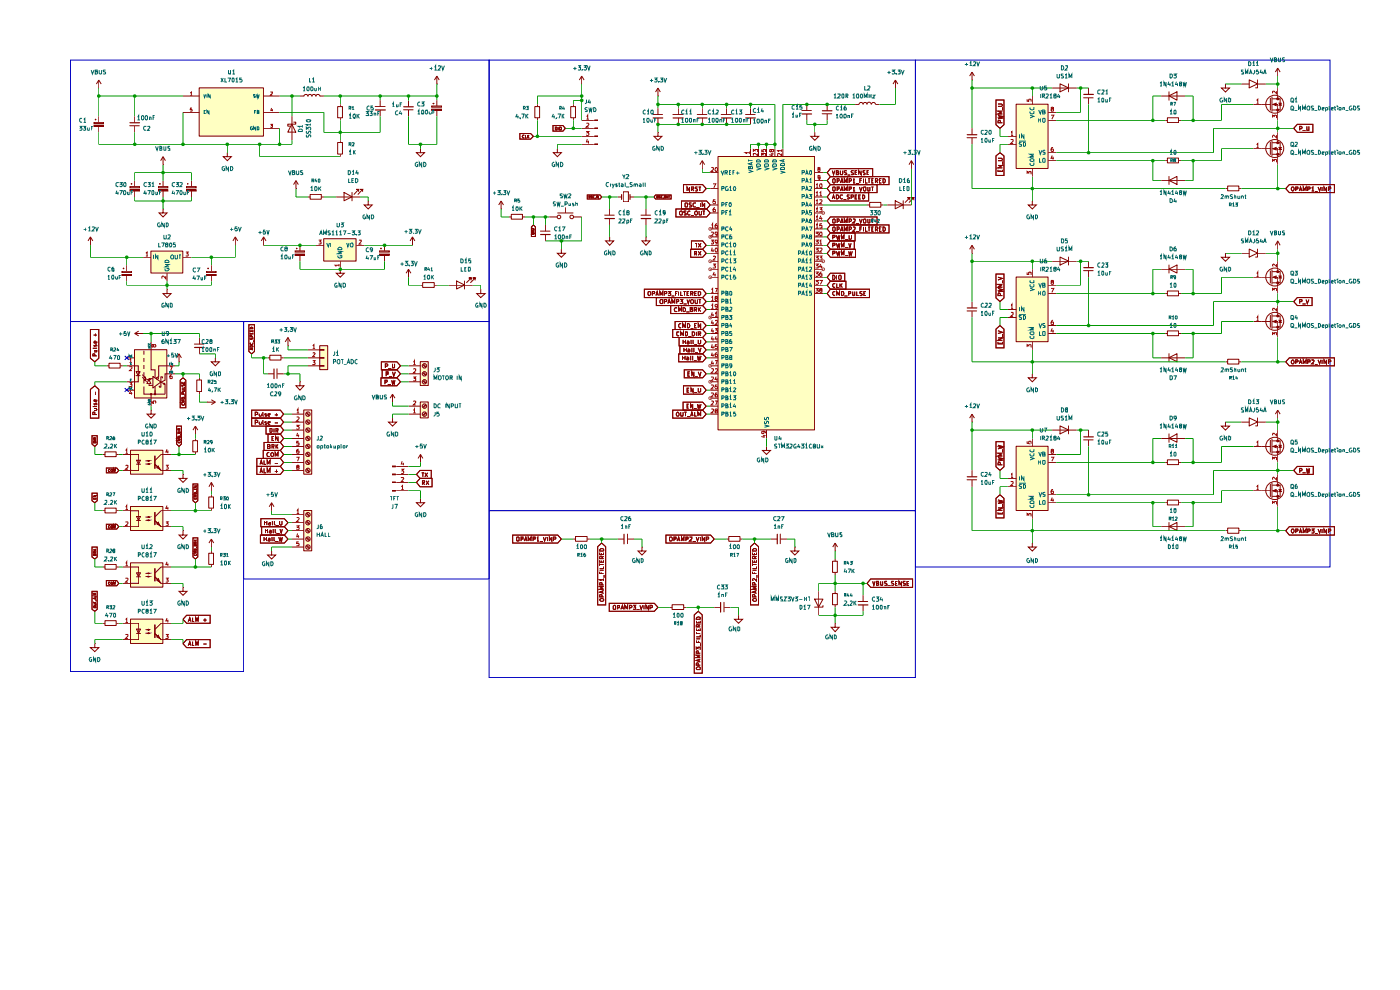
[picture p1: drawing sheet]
<svg xmlns="http://www.w3.org/2000/svg" width="297mm" height="210mm" viewBox="0 0 297 210" stroke-linecap="round" stroke-linejoin="round" font-family="sans-serif">
<g fill="#ffffc2">
<path d="M152.4 33.2h20.5v58h-20.5z"/>
<path d="M32.1 53.3h6.7v4.7h-6.7z"/>
<path d="M27.7 119.4h6.9v5.2h-6.9z"/>
<path d="M27.7 131.4h6.9v5.1h-6.9z"/>
<path d="M27.7 107.5h6.9v5.1h-6.9z"/>
<path d="M28.6 74.2h6.8v10.3h-6.8z"/>
<path d="M27.7 95.6h6.9v5h-6.9z"/>
<path d="M64.5 108.3h1.7v8.6h-1.7z"/>
<path d="M215.6 58.8h6.8v13.7h-6.8z"/>
<path d="M215.6 94.7h6.8v13.6h-6.8z"/>
<path d="M215.6 22.1h6.8v13.7h-6.8z"/>
<path d="M89.2 76.8h1.7v5h-1.7z"/>
<path d="M64.5 87h1.7v13.6h-1.7z"/>
<path d="M67.9 73.4h1.7v5h-1.7z"/>
<path d="M89.2 85.3h1.7v3.4h-1.7z"/>
<path d="M42.3 18.7h13.6v10.2h-13.6z"/>
<path d="M68.7 50.7h6.9v4.7h-6.9z"/>
</g>
<g fill="none" stroke="#840000" stroke-width=".21">
<path d="M190 18.7h.1M190 17l-.6 .8M190 17l.5 .8M190 17v1.7M19.9 26h2.1v.2h-2.1zM19.9 26.5h2.1v.4h-2.1zM20.1 25.4h.4M20.3 25.2v.3M21 24.7v1.3M21 26.9v1.2M27.5 26.7h2.1M27.6 39.6h2v.2h-2z"/>
<path d="M27.7 39h.4M27.9 38.8v.4M28.6 24.7v1.3M28.6 26.7v1.4M28.6 38.3v1.3M33.6 39.6h2v.2h-2zM33.7 39h.4M33.9 38.8v.4M34.6 38.3v1.3M39.5 39.6h2.1v.2h-2.1zM39.7 39h.3M39.8 38.8v.4"/>
<path d="M40.6 38.3v1.3M61.9 26.3l.8 1.7h-1.7zM61.9 24.7v5.1M62.3 25.9h.4v.4h-1.7v.5h.5M150.7 36.6h1.7M152.3 33.2h20.5v58h-20.5zM159.2 31.5v1.7M160.9 31.5v1.7M162.6 31.5v1.7M164.4 31.5v1.7M166.1 31.5v1.7M170.1 23.5h2"/>
<path d="M171.2 22.1v1.4M171.2 24.2v1.3M172.9 28.1v.8h.8l-.8 .9-.9-.9h.9M172.9 28.1h.1M172.9 36.6h1.7M172.9 38.3h1.7M174.4 24.1h2M175.5 22.1v1.4M175.5 24.2v1.3M176.2 35.8h8.9v1.7h-8.9l-.7-.9zM176.2 37.5h12.4v1.7h-12.4l-.7-.9zM176.2 39.2h9.9v1.7h-9.9l-.7-.9z"/>
<path d="M176.6 36.2l.2 .8 .3-.8M176.7 39.8h.5v.5l-.2 .2-.3-.2zM176.8 37.9l.4 .2v.6l-.2 .1-.3-.1v-.6zM177.4 36.6h.4v-.3l-.4-.1v.8h.4l.1-.2-.2-.2M177.6 38.4l.4-.1-.1-.4h-.3v.9M178.3 36.2l.1 .8h.3l.1-.8M178.3 38.8l.3-.9 .3 .9M178.4 38.6h.4M179.1 38.8v-.9l.4 .7 .2-.7v.9M179.6 36.3h-.5v.2l.5 .4-.1 .1h-.4M179.8 37.1h.6M180.1 38.4h.4l.1-.3-.1-.2h-.4v.9"/>
<path d="M181 38.1l.1-.2v.9M181 39.9l.1-.2v.8M181 38.8h.4M181.1 36.3l-.4-.1-.1 .2v.2l.5 .2v.2h-.5M181.4 36.6h.3M181.6 38.9h.6M181.8 36.2h-.4v.8h.4M182.3 39.7l.3 .8 .3-.8M182.4 38.3h.4M182.7 36.2v.8l-.5-.8v.8M182.8 37.9h-.4v.9M183.2 39.8h.5v.5l-.2 .2-.3-.2z"/>
<path d="M183.2 37.9v.9M183.5 36.3h-.4v.2l.4 .3-.1 .2h-.3M183.6 37.9v.9h.4M183.9 22.1a.47 .47 0 0 1 .5-.4 .47 .47 0 0 1 .4 .4M183.9 22.1l-.3-.4-.4 .2-.1 .2-.1-.2-.5-.2-.3 .4h-.8M183.9 36.6h.3M184.1 39.7l.1 .8 .3-.1v-.7M184.2 37.9h.4M184.3 36.2h-.4v.8h.4M184.4 37.9v.9M184.9 22.1l.1-.2 .4-.2 .3 .4h.9M184.9 39.7h.4"/>
<path d="M185 38.3h.2M185.1 39.7v.8M185.3 37.9h-.3v.9h.3M185.7 38.4h.4l.1-.3-.1-.2h-.4v.9M185.9 38.4l.3 .4M186.6 38.3h.2M187 37.9h-.4v.9h.4M187.3 37.9a.47 .47 0 0 1 .5 .5 .47 .47 0 0 1-.5 .4zM193.3 35.8h.1M193.3 34.1l-.5 .8M193.3 34.1l.5 .8M193.3 34.1v1.7"/>
<path d="M19.2 52h.1M19.2 50.3l-.5 .8M19.2 50.3l.5 .8M19.2 50.3v1.7M25.9 57.5h2v.3h-2zM25.9 58.2h2v.3h-2zM26 56.9h.4M26.2 56.8v.3M26.9 56.3v1.2M26.9 58.5v1.2M27.6 40.3h2v.2h-2zM28.6 40.5v1.3"/>
<path d="M30.4 54.6h1.7M32 53.3h6.8v4.6h-6.8zM33.6 40.3h2v.2h-2zM34.6 44.3v.9h.8l-.8 .8-.9-.8h.9M34.6 44.3h.1M34.6 40.5v1.3M35.4 58v1.7M38.8 54.6h1.8M39.5 40.3h2.1v.2h-2.1zM40.6 40.5v1.3M43.8 57.5h2.1v.3h-2.1zM43.8 58.2h2.1v.3h-2.1z"/>
<path d="M44 56.9h.3M44.2 56.8v.3M44.8 56.3v1.2M44.8 58.5v1.2M150.7 40h1.7M150.7 43.5h1.7M150.7 45.2h1.7M150.7 48.6h1.7M150.7 50.3h1.7M150.7 52h1.7M150.7 53.7h1.7M150.7 55.4h1.7"/>
<path d="M150.7 57.1h1.7M150.7 58.8h1.7M172.9 40h1.7M172.9 43.5h1.7M172.9 45.2h1.7M172.9 48.6h1.7M172.9 50.3h1.7M172.9 52h1.7M172.9 53.7h1.7M172.9 55.4h1.7M172.9 57.1h1.7M172.9 58.8h1.7"/>
<path d="M172.9 41.8h1.7M172.9 46.9h1.7M176.2 58h3v1.7h-3l-.7-.9zM176.2 59.7h3.3v1.6h-3.3l-.7-.8zM176.2 52.9h5.3v1.7h-5.3l-.7-.9zM176.2 49.4h5.2v1.7h-5.2l-.7-.8zM176.2 51.1h5v1.8h-5l-.7-.9zM176.2 46h9.9v1.7h-9.9l-.7-.8zM176.2 47.7h12.4v1.7h-12.4l-.7-.8zM176.2 40.9h8.1v1.7h-8.1l-.7-.8zM176.6 42.2l.2-.8 .3 .8M176.7 58.4a.47 .47 0 0 1 .5 .4 .47 .47 0 0 1-.5 .5z"/>
<path d="M176.7 53.7h.4v-.4h-.4v.8M176.7 50.3h.3l.2-.1-.1-.3h-.4v.9M176.7 52h.4v-.4h-.4v.9M176.7 42h.3M176.8 46.4l.4 .2-.1 .7-.4-.1v-.6zM176.8 48.1l.4 .2v.6l-.2 .2-.3-.2v-.6zM177.4 53.3l.3 .8 .1-.5 .2 .5 .2-.8M177.4 49.9l.3 .9 .1-.6 .2 .6 .2-.9M177.4 51.6l.3 .9 .1-.6 .2 .6 .2-.9M177.4 41.4h.4a.47 .47 0 0 1 .1 .5 .47 .47 0 0 1-.5 .3zM177.5 58.4v.9M177.6 47l.4-.1-.1-.5h-.3v.9"/>
<path d="M177.6 48.6h.4l-.1-.5h-.3v1M177.6 40.1l.4-.1v-.3h-.4v.8M178.1 58.4l.3 .2v.5l-.1 .2-.4-.2v-.5zM178.3 47.3l.3-.9 .3 .9M178.3 49.1l.3-1 .3 1M178.3 40.5l.3-.8 .3 .8M178.4 47.1h.4M178.4 48.8h.4M178.4 40.3h.4M178.5 54.1v-.8l.3 .6 .2-.6v.8M178.5 50.8v-.9l.3 .6 .2-.6v.9M178.5 52.5v-.9l.3 .6 .2-.6v.9"/>
<path d="M178.8 41.4h-.4a.44 .44 0 0 0-.2 .5 .44 .44 0 0 0 .6 .2M178.9 42.3h.6M179.1 47.3v-.9l.4 .7 .2-.7v.9M179.1 49.1v-1l.4 .7 .2-.7v1M179.1 40.5v-.8l.4 .6 .2-.6v.8M179.3 54.2h.7M179.3 50.8h.7M179.3 52.5h.7M180 53.3l.2 .8 .2-.5 .2 .5 .2-.8M180 51.6l.3 .9 .3-.9M180.1 49.9v.8l.2 .1 .3-.2v-.7M180.1 47h.4l.1-.2-.1-.4h-.4v.9"/>
<path d="M180.1 48.6h.4l.1-.3-.1-.2h-.4v1M180.1 40.1h.4l.1-.2v-.2h-.5v.8M180.2 41.4h-.4l-.1 .1 .5 .5-.2 .2-.3-.1M180.6 41.8h.4l.1-.4h-.5v.8M181 46.5h.4v.4l-.5 .4h.5M181 48.2h.4v.4l-.5 .5h.5M181 40.5h.4M181.4 41.8h.3M181.6 47.4h.6M181.6 49.2h.6M181.8 41.4h-.4v.8h.4M182.2 41.8h.3"/>
<path d="M182.3 46.4l.3 .9 .3-.9M182.4 48.6h.4M182.6 41.4h-.4v.8h.4M182.8 48.1h-.4v1M183 41.4l.4 .1v.5l-.2 .2h-.2zM183.2 48.1v1M183.4 46.4l.3 .2-.1 .7-.4-.1v-.6zM183.6 48.1v1h.4M183.9 43.5h.6M184.1 46.4l.1 .9 .3-.1v-.8M184.2 48.1h.4M184.4 48.1v1"/>
<path d="M184.5 42.9h2.4v1h-2.4zM184.9 46.4h.4M185 48.6h.2M185.1 46.4v.9M185.3 48.1h-.3v1h.3M185.7 48.6h.4l.1-.3-.1-.2h-.4v1M185.9 48.6l.3 .5M186.6 48.6h.2M186.9 43.5h.5M187 48.1h-.4v1h.4M187.3 48.1a.47 .47 0 0 1 .5 .5 .47 .47 0 0 1-.5 .5zM188.3 43.5h5"/>
<path d="M189.9 42.6l1.7 .8-1.7 .9zM191.6 42.6v1.7M193 42.5v-.5h-.5h.5l-1 1M193.8 42.5v-.5h-.5h.5l-1 1M35.4 61.3v1h.9l-.9 .8-.8-.8h.8M35.4 61.3h.1M38 76.8h.1M38 75.1l-.5 .8M38 75.1l.5 .8M38 75.1v1.7M41.2 73h2.1M42.3 71.6v1.4"/>
<path d="M42.3 73.7v1.4M45.7 75.9v.9h.8l-.8 .8-.9-.8h.9M45.7 75.9h.1M52.8 68.9h1.2v5.7l-.6 .5-.6-.5zM53 70.6v.2h.6v-.2M53 70v.3h.6v-.3M53.1 73.4l.3-.1 .2 .3h-.6zM53.1 72.7l-.1 .2 .3 .2 .3-.2v-.2M53.1 71.7v.3h.2l.2-.3h.1v.3M53.1 69.5l.3-.1 .2 .3h-.6zM53.4 71.4l-.1-.3-.3 .1v.2h.6M53.4 70.1v.2"/>
<path d="M53.4 70.7v.1M53.5 73.9v.3M53.6 73.9l-.6 .1 .6 .2M53.7 72.2v.4M56.8 75.9h.5M56.8 79.3h1.3M57.2 75.4h2.4v1h-2.4zM58.8 78.2v2.1M58.8 79.3h1.4M59.7 75.9h.5M61.1 73.4h.1M61.1 71.6l-.6 .9"/>
<path d="M61.1 71.6l.5 .9M61.1 71.6v1.8M150.7 62.3h1.7M150.7 64h1.7M150.7 65.7h1.7M150.7 67.4h1.7M150.7 69.1h1.7M150.7 70.7h1.7M150.7 72.5h1.7M150.7 74.2h1.7M150.7 75.9h1.7M150.7 77.6h1.7"/>
<path d="M150.7 79.3h1.7M172.9 62.3h1.7M172.9 60.5h1.7M176.2 61.3h8.3v1.8h-8.3l-.7-.8zM177.2 60.2h-.4l-.1 .1v.5l.2 .2 .3-.1M177.2 61.9h-.4l-.1 .1v.4l.2 .3 .3-.1M177.5 60.2v.8h.4M177.5 62.7v-.8l.3 .5 .3-.5v.8M178.2 60.2v.8M178.4 60.5l.3 .5M178.5 61.9h.4a.47 .47 0 0 1 .1 .5 .47 .47 0 0 1-.5 .3zM178.7 60.2l-.5 .4"/>
<path d="M179.1 62.8h.7M180 62.3l.5-.1-.1-.3h-.4v.8M180.9 61.9v.7l.2 .1 .2-.1v-.7M181.7 61.9v.8h.5M182.9 61.9h-.5v.3l.4 .1 .1 .2-.1 .2-.4-.1M183.3 62.3h.2M183.7 61.9h-.4v.8h.4M41.7 80.6h1.1v2.5h-1.1zM42.3 80.1v.5M42.3 83.1v.5M44 85.3h.1M44 85.3h1.7"/>
<path d="M44.8 84.8l.9 .5M45.7 85.3l-.9 .5M63.6 81v.8h.9l-.9 1-.8-1h.8M63.6 81h.1M150.7 81h1.7M150.7 82.8h1.7M150.7 84.5h1.7M150.7 86.2h1.7M150.7 87.8h1.7M162.6 91.2v1.8M27.7 119.4h6.8v5.1h-6.8zM38.8 112.6v.9h.9l-.9 .8-.8-.8h.8"/>
<path d="M38.8 112.6h.1M40.9 114.1h1.1v4.1l-.6 .4-.5-.4zM41.2 117.6l.1 .2h.3v-.2M41.2 116.5h.4l.1 .2h-.5zM41.2 114.8h.5M41.2 114.5l.2 .3M41.4 115.6l.2-.1 .1 .3h-.5v-.3h.2v.3M41.4 115.3v-.3h-.2v.3h.5M41.7 117h-.5l.3 .1-.3 .2h.5M41.7 116v.3M41.7 115l-.3 .2M41.7 114.5l-.3 .2"/>
<path d="M163.5 114.3h1.4M165.5 113.3v2M165.6 114.3h1.3M168.6 116v.9h.9l-.9 .8-.8-.8h.8M168.6 116h.1M176.6 119h1v2.4h-1zM177.2 116.9h.1M177.2 115.2v1.7M177.2 118.6v.5M177.2 115.2l-.5 .8M177.2 115.2l.5 .8M27.7 120.3h1.7v3.4h-1.7"/>
<path d="M29 121.5h.8l-.4 .8zM29 122.3h.8M30.9 121.6h.8M30.9 122.3h.8M34.2 120.3l-1.3 1.2M129.2 128h9.6l.8 .8-.8 .9h-9.6zM130.3 128.4l.3 .2-.1 .6h-.4v-.6zM131 128.9l.4-.1v-.4h-.4v.8M131.7 129.2l.3-.8 .3 .8M131.8 129h.4M132.6 129.2v-.8l.3 .6 .2-.6v.8M133.6 128.9h.3l.2-.2-.2-.3h-.3v.8"/>
<path d="M134.3 128.4h.5l-.2 .3 .2 .1v.4h-.5M135 129.3h.7M135.8 128.4l.2 .8 .4-.8M136.6 128.4v.8M137.5 128.4v.8l-.5-.8v.8M137.9 128.9l.5-.1v-.3l-.5-.1v.8M142.1 128.8h.5M142.6 128.3h2.4v1h-2.4zM145.1 128.8h.5M147.3 130.4l.8-.7 .9 .7v12.4h-1.7zM147.7 137.8v-.5l.3 .2 .1-.2h.4v.5M147.7 135.9v.4h.9"/>
<path d="M147.7 133.3v.4h.9v-.4M147.7 131.7v.4h.9v-.4M147.7 135.5h.9M147.7 134.1v.4M147.7 134.3h.9M147.8 131l.3-.1h.4l.1 .5h-.9zM148.1 138.6v-.5h-.2l-.2 .1v.4h.9M148.1 133v-.4l-.2-.1-.2 .1v.4h.9M148.1 131.9v.2M148.1 133.5v.2M148.1 135.9v.4M148.3 139.9v.4"/>
<path d="M148.6 139.8l-.9 .3 .9 .3M148.6 139h-.9l.6 .2-.6 .3h.9M148.6 134.7v.4h-.9M148.6 132.5l-.5 .3M148.6 136.4v.7M151.5 128.8h1.4M153.6 127.8v2M153.6 128.8h1.4M156.7 130.5v.9h.8l-.8 .8-.9-.8h.9M156.7 130.5h.1M172.8 127.1h1.8l-.9 1.7zM173.7 125.4v5.1"/>
<path d="M174.6 128.4v.4h-1.8M176.6 125.9h1v2.4h-1zM177.2 132.2v.9h.8l-.8 .9-.9-.9h.9M177.2 132.2h.1M177.2 121.5v.5M177.2 125.4v.5M177.2 128.3v.5M182 127.6h2.1M183.1 126.3v1.3M183.1 128.3v1.4M184.7 122.8h8.9v1.8h-8.9l-.8-.9zM185.1 123.3l.3 .9 .2-.9"/>
<path d="M186 123.7l.4-.1-.1-.3h-.3v.9l.4-.1v-.3l-.2-.1M186.8 123.3v.8l.2 .1 .2-.1v-.8M188.2 123.3l-.5 .1v.3l.5 .2-.2 .3-.3-.1M188.3 124.3h.6M189.6 123.3h-.4l-.1 .2 .5 .5-.2 .2-.3-.1M190 123.7h.3M190.4 123.3h-.4v.9h.4M191.2 123.3v.9l-.5-.9v.9M192.1 123.3h-.5v.2l.1 .2 .4 .1v.3h-.5M192.4 123.7h.3M192.8 123.3h-.4v.9h.4M147.7 141.7a.52 .52 0 0 1 .9-.1l-.1 .4h-.6z"/>
<path d="M148.1 141.1v-.4l-.2-.1-.2 .2v.3h.9"/>
</g>
<g fill="none" stroke="#840000" stroke-width=".25">
<path d="M27.6 26h2M170.1 24.2h2.1M174.5 23.5h2M25.9 58.3h2M27.6 40.4h2M33.6 40.4h2M39.5 40.4h2.1M43.8 58.3h2.1M41.3 73.7h2M58.1 78.3v2M164.9 113.3v2.1M152.9 127.8v2"/>
<path d="M182.1 128.3h2"/>
</g>
<g fill="none" stroke="#a90000" stroke-width=".21">
<path d="M150.9 35.6h.4v.3l-.5 .5h.5M151.3 39h.6l-.5 .8M151.8 35.6l.2-.1 .2 .2-.1 .7h-.2l-.2-.3zM159 32.4h-.9l.3 .2M159 32.1v.5M159.8 32.2v-.5l.4 .3v-.3h.5v.5M160.7 32.6v.5l-.5-.5h-.4l.1 .4M161.6 33.1v-.5l.2 .2 .1-.2h.5v.5M161.6 31.7v.4l.3 .1v-.5h.5v.5M163.5 32.6h.6M163.6 31.9l.1-.2h.3l.1 .2v.2l-.3 .1-.2-.4-.2-.1-.1 .4 .2 .1 .1-.1M163.8 32.5v.5l-.6-.2"/>
<path d="M165.8 32.6v.5l-.5-.5h-.3l.1 .4M165.8 32h-.8l.2 .2M165.8 31.7v.5M173.1 39.2l.3-.2v.8M173.1 39.8h.5M173.6 35.9l-.1-.3h.5v.3l-.5 .1v.3l.4 .1 .1-.4-.2-.1M174 37.6l-.4 .2-.1-.5h.5v.6l-.4 .2M174 39.1l.3-.1 .1 .2v.5l-.2 .1a.48 .48 0 0 1-.2-.7zM31 53.7l.2-.2v.8M31 54.3h.4M35.2 58.6v.5l-.6-.5-.3 .1 .1 .4M39.4 53.5h.5l-.2 .3 .2 .1v.3h-.5"/>
<path d="M150.8 50.9h.5l-.2 .4 .2 .1v.3h-.5M150.9 47.7l.3-.2v.9M150.9 49.3l.4-.1v.4l-.5 .5h.5M150.9 48.4h.4M151.1 52.5l-.2 .7h.5M151.3 54.4h.5v.3l-.5 .5h.5M151.3 56h.5l-.3 .4h.3v.4h-.5M151.3 52.9v.6M151.5 57.7l-.2 .6h.6M151.7 44.1l-.4 .3v.4v.1l.5-.1-.1-.4h-.4v.2M151.7 58v.6M151.8 42.4h-.5v.4l.4-.1 .1 .4h-.5"/>
<path d="M151.8 52.7l.3-.1 .1 .2-.1 .6a.39 .39 0 0 1-.4-.2 .39 .39 0 0 1 .1-.5zM152.1 47.5h-.2l-.2 .7 .2 .2 .3-.1v-.4l-.3-.1-.2 .2M152.2 49.6l-.3 .1-.2-.1 .1-.4 .4 .1-.1 .7-.3 .1M152.2 51.3l-.1 .1h-.3v-.5l.4 .1-.1 .7-.3 .1M173 49.2h.6l-.3 .3 .3 .2v.2l-.2 .2-.4-.1M173 50.9h.6l-.3 .4h.2l.1 .3-.2 .2-.4-.1M173 52.6h.6l-.3 .4h.2l.1 .1-.1 .4-.5-.1M173 54.3h.6l-.3 .4h.2l.1 .1-.1 .4-.5-.1M173 56h.6l-.3 .4 .3 .1-.1 .4-.5-.1M173 57.7h.6l-.3 .3 .3 .2v.3l-.2 .1h-.4M173 59.5h.6l-.3 .2 .3 .2v.3l-.2 .1-.4-.1M173.1 40.9l.3-.2v.8"/>
<path d="M173.1 42.6l.3-.2v.8M173.1 44.3l.3-.2v.8M173.1 46l.3-.2v.8M173.1 47.7l.3-.2v.9M173.1 48.4h.5M173.1 41.5h.5M173.1 43.2h.5M173.1 44.9h.5M173.1 46.6h.5M173.9 40.9l.2-.2v.8M173.9 42.5h.5v.2l-.5 .5h.5M173.9 44.1h.5l-.3 .3 .3 .1v.3h-.5"/>
<path d="M173.9 51.2l.2-.3v.9M173.9 52.7h.5v.3l-.5 .5h.5M173.9 54.3h.5l-.3 .4h.3v.4h-.5M173.9 59.5h.6l-.5 .8M173.9 41.5h.5M173.9 51.8h.5M174 49.3l.3-.1 .1 .2v.5l-.2 .2a.48 .48 0 0 1-.2-.8zM174.1 45.8l-.2 .6h.6M174.1 56l-.2 .6h.6M174.3 57.7l-.3 .1-.1 .7 .1 .1h.4v-.5l-.4-.1-.1 .2M174.3 46.1v.5M174.3 56.4v.5"/>
<path d="M174.4 47.5h-.4l-.1 .4h.5v.4h-.5M150.9 61.4l.3-.2v.8M150.9 63.1l.3-.2v.8M150.9 64.8l.3-.2v.8M150.9 78.3h.4v.3l-.5 .5h.5M150.9 62h.4M150.9 63.7h.4M150.9 65.4h.4M151.1 66.3l-.2 .5h.5M151.1 67.9l-.2 .6h.5M151.1 69.6l-.2 .6h.5M151.1 71.3l-.2 .6h.5"/>
<path d="M151.1 73l-.2 .7h.5M151.1 74.8l-.2 .6h.5M151.1 76.5l-.2 .6h.5M151.3 66.6v.5M151.3 68.3v.6M151.3 70v.6M151.3 71.7v.6M151.3 73.4v.6M151.3 75.1v.6M151.3 76.8v.5M151.7 61.2h.5l-.3 .8M151.7 66.5l.2-.2v.8"/>
<path d="M151.7 68h.5v.4l-.5 .5h.5M151.7 69.7h.5l-.3 .3 .3 .1v.4h-.5M151.7 76.5h.5l-.3 .8M151.7 78.3h.5v.3l-.5 .5h.5M151.7 67.1h.5M151.9 63.2l-.2-.2 .1-.1 .4 .1-.1 .2-.4 .2 .1 .3 .4-.1v-.3l-.2-.1M151.9 71.3l-.2 .6h.5M151.9 79.9l-.2 .6h.5M152.1 74.8l-.3 .2-.1 .5 .1 .2 .4-.1-.1-.5h-.3l-.1 .2M152.1 71.7v.6M152.2 64.9l-.1 .2h-.3l-.1-.4 .2-.1h.3v.6l-.4 .2M152.2 73.1h-.4l-.1 .4h.4l.1 .4h-.5"/>
<path d="M173 61.2h.6l-.3 .3h.2l.1 .4-.2 .1-.4-.1M174 61.5l-.1-.2 .1-.1 .4 .1-.1 .2-.4 .2 .1 .3 .4-.1v-.3l-.2-.1M150.9 80.1l.4-.1v.3l-.5 .5h.5M150.9 81.8l.4-.1v.3l-.5 .5h.5M150.9 83.4h.4v.3l-.5 .5h.5M150.9 85.1h.4v.3l-.5 .5h.5M150.9 86.8h.4v.4l-.5 .4h.5M151.7 85.1h.5l-.3 .8M151.9 87.2l-.2-.3 .2-.2 .3 .1v.3l-.5 .2 .1 .3 .4-.1v-.2l-.2-.1M152.1 83.4h-.2l-.2 .6 .1 .2 .4-.1-.1-.4h-.3l-.1 .2M152.1 80.2v.6M152.2 81.7h-.4l-.1 .4 .4-.1 .1 .4h-.5"/>
<path d="M161.8 92.3h.6M161.9 91.5l.2 .3-.2 .2-.3-.1 .1-.4 .7 .1v.3M162.1 92.2v.6l-.6-.2"/>
</g>
<g fill="none" stroke="#006464" stroke-width=".21">
<path d="M153 36.2l.3 .8 .2-.8M153.8 36.6l.5-.1v-.2l-.5-.1v.8M154.1 36.6l.2 .4M154.4 39.6h-.3l-.2 .3 .2 .5 .4-.1v-.2h-.2M154.7 36.5h.3M154.8 39.8l.2-.2v.8M155.1 36.2h-.4v.8h.4M155.5 36.5h.2M155.7 39.7v-.1a.43 .43 0 0 1 .4 .4 .43 .43 0 0 1-.4 .4l-.1-.3zM155.8 36.2h-.3v.8M156.2 36.7h.6M156.5 36.4v.6"/>
<path d="M158.8 36l.8 .4-.8 .2M158.8 33.8v.5M158.8 34.1h.8M159.1 35.4l.2-.1 .3 .1v.4h-.8v-.4h.3v.4M159.4 34.5v.4M159.6 34.4l-.8 .4 .8 .2M160.5 35.5l.8 .3-.8 .3M160.5 34.9l.2-.1h.4l.2 .2v.3h-.8zM160.5 34.1l.2-.2h.4l.2 .4h-.8zM162.2 35.5l.8 .3-.8 .3M162.2 34.9l.2-.1h.5l.1 .1v.4h-.8zM162.2 34.1l.2-.2h.5l.1 .4h-.8z"/>
<path d="M163.9 35.5l.8 .3-.8 .3M164 34.8h.6l.1 .1v.4h-.8zM164 33.9h.6l.1 .4h-.8zM165.6 36.3l.8 .2-.8 .3M165.7 34.8l.3-.2 .3 .1 .1 .4h-.8zM165.7 35.5h.6l.1 .4h-.8zM166.2 33.9v.4M166.4 33.8l-.8 .3 .8 .2M170.1 36.6l.6-.1v-.2l-.6-.1v.8M170.1 38.3h.5l.1-.3-.6-.1v.8M170.9 37l.3-.8 .3 .8M170.9 38.7l.3-.8 .3 .8"/>
<path d="M171 36.8h.4M171 38.5h.4M171.8 38.1l.2-.2v.8M171.8 39.7l.3-.1 .1 .3-.5 .5h.5M171.8 38.7h.4M171.8 36.2h.3l.1 .2v.5l-.2 .1-.2-.1zM32.6 54.1v.8M33.5 54.1v.8l-.5-.8v.8M35 56.9v.4l.2 .2h.4l.3-.3-.1-.3h-.4v.2M35 56.1h.9l-.9 .5h.9M35 55.3a.48 .48 0 0 1 .6-.1 .48 .48 0 0 1 .3 .5h-.9zM36.5 54.1l.3 .1v.6h-.5a.52 .52 0 0 1 .2-.7z"/>
<path d="M37.1 54.1l.1 .8 .4-.1v-.7M38 54.1h.4M38.1 54.1v.8M153.1 40h.4v-.4h-.4v.8M153.1 43.5h.4l.1-.4-.1-.1h-.4v.8M153.1 45.2h.4l.1-.2-.1-.3h-.4v.9M153.1 48.6h.4v-.5h-.4v.9M153.1 50.3h.4v-.5h-.4v.9M153.1 51.9h.4l.1-.2-.1-.2h-.4v.9M153.1 53.7h.4l.1-.3-.1-.2h-.4v.9M153.1 55.4h.4l.1-.2-.1-.3h-.4v.9M153.1 57.1h.4l.1-.3-.5-.1v.8"/>
<path d="M153.1 58.8h.4v-.4h-.4v.8M154 43.4h.2M154 45.1h.2M154.4 43h-.4v.8M154.4 44.7h-.4v.9M154.5 48.2l-.4-.1a.44 .44 0 0 0-.2 .6 .44 .44 0 0 0 .6 .2M154.5 49.9l-.4-.1-.2 .4 .2 .5 .4-.1M154.5 51.6a.44 .44 0 0 0-.6 .2 .44 .44 0 0 0 .2 .6l.4-.1M154.5 53.3a.44 .44 0 0 0-.6 .2 .44 .44 0 0 0 .2 .6l.4-.1M154.5 55a.44 .44 0 0 0-.6 .2 .44 .44 0 0 0 .2 .6h.4M154.5 56.8l-.4-.1a.44 .44 0 0 0-.2 .5 .44 .44 0 0 0 .6 .3M154.5 58.5l-.4-.1a.44 .44 0 0 0-.2 .5 .44 .44 0 0 0 .6 .2"/>
<path d="M154.6 44.9l.3-.2v.9M154.6 45.6h.6M154.8 43a.43 .43 0 0 1 .4 .4 .43 .43 0 0 1-.4 .4 .6 .6 0 0 1 0-.8zM154.8 51.8l.2-.3v.9M154.8 53.5l.2-.3v.9M154.8 55.2l.2-.3v.9M154.8 56.9l.2-.2v.8M154.8 58.6l.2-.2v.8M154.8 40.4h.4M154.8 52.4h.4M154.8 54.1h.4M154.8 55.8h.4"/>
<path d="M154.8 57.5h.4M154.8 59.2h.4M155 48.1l-.2 .5h.5M155.2 49.8h-.3l-.1 .2v.7l.4-.1v-.4h-.4v.1M155.2 48.4v.6M155.6 53.5l.2-.3v.9M155.6 54.9h.5l-.3 .3 .3 .2v.3l-.5 .1M155.6 54.1h.5M155.7 51.6a.34 .34 0 0 1 .4 .4 .34 .34 0 0 1-.4 .3zM155.8 56.6l-.2 .6h.5M156 58.4h-.3l-.1 .4 .4-.1 .1 .4-.2 .1-.3-.1M156 56.9v.6"/>
<path d="M169.4 53.7h.3l.2-.3-.2-.2h-.3v.9M169.4 55.4h.3l.2-.2-.2-.3h-.3v.9M169.4 57.1h.3l.2-.3-.5-.1v.8M169.4 58.8h.4v-.4h-.4v.8M170.1 54.1l.3-.9 .3 .9M170.1 55.8l.3-.9 .3 .9M170.1 57.5l.3-.8 .3 .8M170.1 59.2l.3-.8 .3 .8M170.1 40h.5l.1-.3-.6-.1v.8M170.1 41.7h.5l.1-.3-.6-.1v.8M170.1 43.5l.6-.1v-.3l-.6-.1v.8M170.1 45.2l.6-.1v-.3l-.6-.1v.9"/>
<path d="M170.1 46.9l.6-.1v-.3l-.6-.1v.9M170.1 48.6h.5l.1-.4-.6-.1v.9M170.1 50.3h.5l.1-.4-.6-.1v.9M170.1 51.9h.5l.1-.3-.6-.1v.9M170.1 53.8h.5M170.1 55.6h.5M170.1 57.3h.5M170.1 59h.5M170.9 40.4l.3-.8 .3 .8M170.9 42.1l.3-.8 .3 .8M170.9 43.8l.3-.8 .3 .8M170.9 45.6l.3-.9 .3 .9"/>
<path d="M170.9 47.3l.3-.9 .3 .9M170.9 49l.3-.9 .3 .9M170.9 50.7l.3-.9 .3 .9M170.9 52.4l.3-.9 .3 .9M170.9 53.5l.3-.3v.9M170.9 55.2l.3-.3v.9M170.9 56.9l.3-.2v.8M170.9 58.6l.3-.2v.8M170.9 54.1h.5M170.9 55.8h.5M170.9 57.5h.5M170.9 59.2h.5"/>
<path d="M171 40.2h.4M171 41.9h.4M171 43.6h.4M171 45.3h.4M171 47h.4M171 48.7h.4M171 50.4h.4M171 52.1h.4M171.7 41.3h.5l-.3 .3 .3 .1v.3h-.5M171.7 48.1h.6l-.4 .9M171.7 58.4h.5l-.3 .3 .3 .1v.3h-.5M171.8 55.2l.2-.3v.9"/>
<path d="M171.8 56.8l.3-.1 .1 .3-.5 .5h.5M171.8 55.8h.4M171.9 43l-.1 .6h.5M171.9 50.2l-.1-.3 .3-.1 .1 .3-.4 .2v.4l.4-.1v-.3l-.2-.1M171.9 53.2l.3 .2-.1 .7h-.3v-.2v-.5zM171.9 60l-.1 .7h.5M172.1 46.4l-.3 .2v.6h.4v-.4l-.3-.1-.1 .2M172.1 43.3v.5M172.2 44.7h-.4v.4h.4v.4h-.4M172.2 51.9l-.1 .1h-.3v-.4h.4v.6l-.4 .2M153.1 62.2h.4l.1-.3-.1-.1h-.4v.8M153.1 64h.4l.1-.2-.1-.3h-.4v.8"/>
<path d="M153.1 65.7h.4l.1-.4-.1-.1h-.4v.8M153.1 67.4h.4l.1-.4-.5-.1v.9M153.1 69.1h.4v-.5h-.4v.9M153.1 70.7h.4v-.4h-.4v.9M153.1 72.4h.4l.1-.2-.1-.2h-.4v.9M153.1 74.2h.4l.1-.2-.1-.3h-.4v.9M153.1 75.9h.4l.1-.3-.1-.2h-.4v.8M153.1 77.6h.4l.1-.3-.5-.1v.8M153.1 79.3h.4v-.4h-.4v.8M154 62.2l.4-.1v-.2l-.4-.1v.8h.4l.1-.2-.3-.2M154 63.9h.3l.1-.4h-.4v.8h.4l.1-.2-.3-.2M154 65.6h.3l.1-.4h-.4v.8h.4l.1-.3-.3-.1"/>
<path d="M154 67.3h.3l.1-.3-.4-.1v.9h.3l.2-.4-.3-.1M154 69.1l.4-.1-.1-.4h-.3v.9h.3l.2-.2-.1-.2h-.2M154 70.7h.4l-.1-.4h-.3v.9h.4l.1-.3-.3-.2M154 72.4h.4v-.3l-.4-.1v.9h.4l.1-.3-.3-.2M154 74.1h.3l.1-.3-.4-.1v.9h.4l.1-.3-.3-.2M154 75.8h.3l.1-.3-.4-.1v.8h.4l.1-.2-.3-.2M154 77.5h.3l.1-.2-.4-.1v.8h.3l.2-.3-.3-.2M154 79.3l.4-.1-.1-.3h-.3v.8h.3l.2-.2-.1-.2h-.2M154.7 66.9h.5l-.2 .3 .2 .1v.4h-.5M154.7 73.7h.6l-.4 .9M154.8 61.9l.3-.1 .1 .1v.7l-.4-.1zM154.8 63.7l.2-.2v.8"/>
<path d="M154.8 65.2h.4v.4l-.5 .4h.5M154.8 79.1l.2-.2v.8M154.8 64.3h.4M154.8 79.7h.4M154.9 75.8v-.4l.3 .1v.2l-.4 .1v.4h.4v-.3l-.1-.1M155 68.5l-.2 .6h.5M155.2 72l-.4 .2v.7l.4-.1v-.4h-.4v.1M155.2 68.9v.6M155.2 70.3h-.4v.4h.4v.5l-.4-.1M155.2 77.5l-.3 .2-.1-.5 .4 .1v.6l-.4 .1M155.7 78.9a.38 .38 0 0 1 .4 .4 .38 .38 0 0 1-.4 .3l-.1-.4zM169.4 60.5h.4v-.4h-.4v.8"/>
<path d="M169.4 62.2h.4l.1-.3-.2-.1h-.3v.8M170.1 60.9l.3-.8 .3 .8M170.1 62.6l.3-.8 .3 .8M170.1 60.7h.5M170.1 62.4h.5M170.9 60.3l.3-.2v.8M170.9 62l.3-.2v.8M170.9 60.9h.5M170.9 62.6h.5M172.1 60.3v.6M172.2 61.8h-.4v.4l.3-.1 .1 .4h-.4M153.1 81h.4v-.4h-.4v.8"/>
<path d="M153.1 82.7h.4l.1-.3-.1-.1h-.4v.8M153.1 84.5h.4l.1-.2-.1-.3h-.4v.8M153.1 86.2h.4l.1-.4-.1-.2h-.4v.9M153.1 87.8h.4l.1-.3-.5-.1v.9M154 81l.4-.1-.1-.3h-.3v.8h.4l.1-.2-.3-.2M154 82.7l.4-.1v-.3h-.4v.8h.4l.1-.2-.3-.2M154 84.4h.3l.1-.4h-.4v.8h.4l.1-.3-.3-.1M154 86.1h.3l.1-.4-.4-.1v.9h.4l.1-.3-.3-.1M154 87.8h.3l.1-.3-.4-.1v.9h.3l.2-.4-.3-.1M154.8 80.8l.2-.2v.8M154.8 82.5l.2-.2v.8M154.8 84.2l.2-.2v.8"/>
<path d="M154.8 85.9l.2-.3v.9M154.8 87.6l.2-.2v.9M154.8 81.4h.4M154.8 83.1h.4M154.8 84.8h.4M154.8 86.5h.4M154.8 88.3h.4M155.6 80.8l.2-.2v.8M155.6 82.3h.3l.2 .1-.5 .7h.5M155.6 84h.5l-.3 .3 .3 .2-.1 .3-.4-.1M155.6 81.4h.5M155.8 85.6l-.2 .6h.5"/>
<path d="M156 87.4h-.3l-.1 .4 .3-.1 .2 .4-.2 .2-.3-.1M156 86v.5M162.2 90.1l.8 .3-.8 .2M162.2 89.4v.4l.2 .1 .2-.2 .1-.3h.2l.1 .5M162.2 88.5l.1 .5h.2l.3-.5 .2 .1v.4"/>
</g>
<path d="M19.9 26.7h2.1M32.9 120.7v2.5" fill="none" stroke="#840000" stroke-width=".34"/>
<path d="M33.6 122.7l.3 .8-.7-.4z" fill="#840000"/>
<path d="M33.2 123.1l.4-.4 .3 .8zM34.2 120.3h.4" fill="none" stroke="#840000" stroke-width=".21"/>
<path d="M32.9 122.4l1.3 1.3z" fill="#840000"/>
<g fill="none" stroke="#840000" stroke-width=".21">
<path d="M22.6 123.2h2.2l.4 .5-.4 .6h-2.2zM23.3 123.5h-.2a.26 .26 0 0 0 0 .3 .26 .26 0 0 0 .2 .1M23.6 123.5l.2 .1v.4l-.3-.2zM24.1 124v-.5l.2 .3 .1-.3v.5M26 123.7h1.7M26 120.3h1.7M27.7 131.3h6.8v5.2h-6.8zM27.7 132.2h1.7v3.5h-1.7M29 133.4h.8l-.4 1zM29 134.4h.8M30.9 133.6h.8l-.2 .1v-.2l.2 .1M30.9 134.3h.8"/>
<path d="M32.9 122.4l1.3 1.3h2.1M34.2 132.2l-1.3 1.3M34.6 120.3h1.7M38.8 124.6v.8h.9l-.9 .9-.8-.9h.8M38.8 124.6h.1M39.6 135.7h5v1.7h-5l-.8-.9zM39.6 130.5h5v1.7h-5l-.8-.8zM39.9 137l.4-.9 .2 .9M39.9 131.9l.4-.9 .2 .9M40 136.7h.4M40 131.6h.4M40.9 136.1v.9h.3"/>
<path d="M40.9 131v.9h.3M41.5 137v-.9l.3 .6 .2-.6v.9M41.5 131.9v-.9l.3 .6 .2-.6v.9M43.1 136.6h.7M43.1 131.5h.7M43.5 131.2v.7"/>
</g>
<path d="M26.6 119.4l.3-.2v.8M35.4 119.2l-.2 .6h.5M35.6 119.5v.5M26.6 122.7h.5v.3l-.5 .5h.5M26.6 120h.5M35.2 122.6h.5l-.3 .4h.2l.1 .3-.2 .2-.3-.1" fill="none" stroke="#a90000" stroke-width=".21"/>
<path d="M32.9 132.6v2.6" fill="none" stroke="#840000" stroke-width=".34"/>
<path d="M33.2 135.1l.4-.3 .3 .6z" fill="#840000"/>
<path d="M33.2 135.1l.4-.3 .3 .6zM34.2 132.2h.4" fill="none" stroke="#840000" stroke-width=".21"/>
<path d="M32.9 134.4l1.3 1.3z" fill="#840000"/>
<g fill="none" stroke="#840000" stroke-width=".21">
<path d="M34.6 34.9h.1M34.6 33.2l-.5 .9M34.6 33.2l.5 .9M34.6 33.2v1.7M48.2 32.4v.8h.9l-.9 .9-.8-.9h.8M48.2 32.4h.1M62.8 38.3l-.5 .9M62.8 38.3l.5 .9M62.8 38.3v1.7M49.9 52h.1M49.9 50.3l-.5 .8M49.9 50.3l.5 .8"/>
<path d="M49.9 50.3v1.7M55.9 52h.1M55.9 50.3l-.5 .8M55.9 50.3l.5 .8M55.9 50.3v1.7M62.6 53.2h2v.3h-2zM62.6 53.9h2v.2h-2zM62.8 40h.1M62.8 52.7h.3M63 52.5v.4M63.6 52v1.2M63.6 54.1v1.3"/>
<path d="M65.3 41.8h.5M65.8 41.2h2.4v1.1h-2.4zM68.2 41.8h.5M19.2 69.9h1.8v6.1l-.9 .8-.9-.8zM19.9 71.1h.6M19.9 74.3h.6M20 73.2l-.1 .2 .3 .1 .2-.4 .1 .2v.2M20.1 75.5v-.4h-.3l-.1 .4h.8M20.2 70.7v.6M20.5 74.3v.3h-.6M20.5 72.4v.4h-.5l-.1-.3 .3-.1v.4M20.5 73.8l-.8 .1"/>
<path d="M19.2 82.6l.9-.8 .9 .8v6.1h-1.8zM19.5 92.4h1.1v1.8l-.5 .5-.6-.5zM19.9 93.7l.3-.1 .2 .3h-.5zM19.9 93.4h.5M19.9 86.7h.6M20 85.6l-.1 .1 .2 .2 .3-.4 .1 .1v.3M20.1 93.2v-.3l-.2-.1v.4h.5M20.1 87.9v-.4l-.3-.1-.1 .5h.8M20.2 83.1v.7M20.4 92.8l-.3 .2M20.5 86.7v.2l-.1 .2h-.5M20.5 84.8v.3h-.5l-.1-.2 .3-.1v.3"/>
<path d="M20.5 86.2h-.8M21.8 96.4h.5M22.3 95.8h2.3v1.1h-2.3zM22.6 99.3h2.2l.4 .5-.4 .5h-2.2zM23.3 99.6a.26 .26 0 0 0-.2 .1 .26 .26 0 0 0 0 .3h.2M23.7 99.5l.1 .1v.4h-.2l-.1-.1zM24.7 96.4h.5M32.1 87v.8h.8l-.8 .9-.9-.9h.9M32.1 87h.1M37.5 90.4h1v3.8l-.5 .5-.5-.5zM37.7 92.7l.4-.2 .1 .1v.2h-.5zM37.7 91.4h.5"/>
<path d="M37.8 93.6l-.1 .2 .2 .1h.2l.1-.3M37.8 91.7h.4v.2h-.5zM38.1 91.1l-.1-.2-.3 .1v.1h.5M38.2 80.6l.6-.5 .6 .5v5.9h-1.2zM38.2 93.1h-.5l.4 .2-.4 .1h.5M38.2 90.9l-.1 .2M38.3 92v.4M38.6 84.4l.4-.1 .2 .1v.2h-.6zM38.6 82.7h.6l-.1 .3h-.5M38.6 81.6l.1 .3 .2-.3h.3v.3M38.6 81v.3h.6v-.3M38.7 85.6l-.1 .2 .2 .2 .4-.2-.1-.2"/>
<path d="M38.8 81.1v.2M38.9 83.6v-.2l-.3-.1v.3h.6M39.2 84.9h-.6l.4 .2-.4 .2h.6M39.2 82.1v.2h-.6M39.2 83.7v.5M40.9 93.5h1v2.3h-1zM41.4 92.1h.1M41.4 90.4l-.5 .8M41.4 90.4l.6 .8M41.4 90.4v1.7M41.4 93v.5M41.4 95.9v.5"/>
<path d="M19.5 116h1.1v2.2l-.5 .4-.6-.4zM19.5 104.6h1.1v1.6l-.5 .4-.6-.4zM19.9 105.6v.3h.5v-.3M19.9 105.1h.5l-.5 .3h.5M19.9 116.8h.5M19.9 116.5l.2 .3M20.1 117.6h.2l.1 .2h-.5v-.2h.1l.1 .2M20.1 117.3v-.2l-.2-.1v.3h.5M20.1 105.7v.2M20.4 117l-.3 .2M20.4 116.5l-.4 .2M22.3 119.7h2.3v1h-2.3z"/>
<path d="M22.6 111.2h2.2l.4 .5-.4 .5h-2.2zM23.3 111.6a.24 .24 0 0 0-.3 .2 .24 .24 0 0 0 .3 .2M23.7 111.5l.1 .1v.5l-.3-.2zM24.1 100v-.5l.2 .5 .1-.5v.5M24.1 112.1v-.6l.2 .4 .1-.4v.6M27.7 107.4h6.8v5.1h-6.8zM27.7 108.3h1.7v3.4h-1.7M29 109.6h.8l-.4 .8zM29 110.4h.8M30.9 109.7h.8M30.9 110.4h.8M34.2 108.3l-1.3 1.3"/>
<path d="M38.8 100.6v.9h.9l-.9 .8-.8-.8h.8M38.8 100.6h.1M40.9 102.7h1.1v3.5l-.6 .4-.5-.4zM41.2 105.5l.1 .4h.3v-.4M41.2 104.6l.2-.2 .3 .4h-.5zM41.2 103.6v.2h.5v-.2M41.2 103.1h.5l-.5 .3h.5M41.4 103.7v.1M41.7 105h-.5l.3 .2-.3 .2h.5M41.7 104v.4M19.5 125.4h1.1v3.8l-.5 .5-.6-.5zM19.9 128.7l.3-.1 .2 .2-.5 .1z"/>
<path d="M19.9 128.1h.5l-.1 .3h-.4M19.9 127.6v.3M19.9 127.8h.5M20.1 136.5v.9h.9l-.9 .8-.9-.8h.9M20.1 136.5h.1M20.2 126.9v.1M20.4 126.8l-.5 .2 .5 .1M20.4 126.4v.2h-.5M20.4 125.9h-.5l.3 .1-.3 .2h.5M20.4 127.2v.4M21.8 132.2h.5M21.8 120.3h.5"/>
<path d="M22.3 131.7h2.3v1h-2.3zM24.7 132.2h.5M24.7 120.3h.5M26 135.7h1.7M26 132.2h1.7M32.9 134.4l1.3 1.3h2.1M34.6 132.2h1.7"/>
</g>
<path d="M26.6 131.4l.3-.2v.8M26.6 134.7h.5v.2l-.5 .5h.5M26.6 132h.5M35.2 134.6h.5l-.3 .3 .3 .2-.1 .3-.4-.1M35.4 131.1l-.2 .6h.5M35.6 131.4v.6" fill="none" stroke="#a90000" stroke-width=".21"/>
<path d="M62.6 54h2" fill="none" stroke="#840000" stroke-width=".25"/>
<path d="M32.9 108.7v2.6" fill="none" stroke="#840000" stroke-width=".34"/>
<path d="M33.6 110.8l.3 .7-.7-.4z" fill="#840000"/>
<path d="M33.6 110.8l.3 .7-.7-.4zM34.2 108.3h.4" fill="none" stroke="#840000" stroke-width=".21"/>
<path d="M32.9 110.5l1.3 1.2z" fill="#840000"/>
<g fill="none" stroke="#840000" stroke-width=".21">
<path d="M28.5 74.2h6.9v10.2h-6.9zM28.6 77.6h.7v3.4h-.7M28.9 78.8h.8l-.4 .9zM28.9 79.7h.8M30.2 79.5l.7 .7M30.2 80l.7 .7M30.5 74.4v.8M30.5 75.9v.9M30.5 77.4v.9M30.5 79v.8M32.4 79.8l1.7 1.2-1.7 1.3zM30.5 82v1.6h1.6"/>
<path d="M30.5 80.5v.8M31.2 80.5h.8M31.6 80.5l.4 .9h-.8zM31.6 81.5v.3h.9M32.4 80.3h-.8v.3M32.9 82.8v.8h-.8v.9M26 111.7h1.7M26 108.3h1.7M32.9 110.5l1.3 1.2h2.1M34.6 108.3h1.7M44.3 117.4h1v2.3h-1zM44.8 116.9v.5"/>
<path d="M44.8 119.8v.5"/>
</g>
<path d="M26.6 107.5l.3-.3v.9M26.6 110.8h.5v.2l-.5 .6h.5M26.6 108.1h.5M35.2 110.7h.5l-.3 .3 .3 .1v.3l-.2 .2-.3-.1M35.4 107.2l-.2 .6h.5M35.6 107.6v.5" fill="none" stroke="#a90000" stroke-width=".21"/>
<path d="M32 83.5l.2 .1-.1 .1-.2-.1z" fill="#840000"/>
<path d="M32.1 74.2v4.2h.8v1.7M32 83.5l.2 .1-.1 .1-.2-.1zM32.9 82v1.6h2.1" fill="none" stroke="#840000" stroke-width=".21"/>
<path d="M32.8 83.5l.2 .1v.1l-.2-.1z" fill="#840000"/>
<path d="M35.4 77.6h-1.7v2.3l-.2 .2M35.4 79.3h-.4v1.3l-.8 .5 .8 .4v2.1M32.8 83.5l.2 .1v.1l-.2-.1zM33.3 80l.3 .2-.1 .2-.3-.2zM34.5 80.2v-.3h-.4v2.2h-.3v-.2" fill="none" stroke="#840000" stroke-width=".21"/>
<path d="M34.8 81.3l.2 .2h-.2z" fill="#840000"/>
<g fill="none" stroke="#840000" stroke-width=".21">
<path d="M26.9 75.9h1.7M26.9 77.6h1.7M28.6 70.7l.8 .6M28.6 70.7h1.8M29.4 70.2l-.8 .5M30.4 70.7h.1M32.1 72.5v1.7M35.4 77.6h1.7M35.4 79.3h1.7M26.9 81h1.7M26.9 82.8h1.7M27.7 95.5h6.8v5.1h-6.8z"/>
<path d="M27.7 96.4h1.7v3.4h-1.7M29 97.6h.8l-.4 .9zM29 98.5h.8M30.9 97.8h.8M30.9 98.4h.8M32.1 84.5v1.7M34.2 96.4l-1.3 1.3M34.8 81.3l.2 .2h-.2z"/>
</g>
<path d="M27.5 76.3l.2-.2v.8M27.5 77.9h.5v.2l-.5 .5h.5M27.5 76.9h.5M32.6 73.3v-.2h.4l.1 .2v.2l-.4 .1-.1-.1-.1-.4h-.3v.4l.2 .1 .2-.1M36 77.8h.5l-.3 .8M36.5 79.5l-.4 .1-.1 .5 .1 .2 .4-.1v-.4h-.4l-.1 .2M27.5 81.2h.5l-.3 .3 .3 .1v.3h-.5M27.7 82.9l-.2 .5h.6M27.9 83.2v.5M32.2 85.1v.4l.4 .1v-.5h.4v.5" fill="none" stroke="#a90000" stroke-width=".21"/>
<g fill="none" stroke="#006464" stroke-width=".21">
<path d="M27.6 75.3v.4l-.2-.4v.4M27.6 77.4l.1-.4 .2 .4M27.6 77.3h.2M28.1 75.3l-.3 .2 .1 .2h.2M31.5 73.6l.4 .2-.4 .1M31.5 73.2v.3h.1h.3l-.1-.3M31.5 72.8v.2l.1 .1 .3-.1-.1-.2M35.9 78.7l.1 .4 .2-.4M35.9 77.2h.2M36.2 77h-.3v.4h.3M36.4 78.7l.2 .1v.3h-.2zM36.6 77v.4l-.2-.4v.4"/>
<path d="M27.6 82.2v.4l-.2-.4v.4M27.9 80.5h-.3v.3h.3M28.1 82.2l-.3 .1 .2 .3 .1-.1M31.5 85.6l.1 .3 .3-.1v-.2h-.2M31.5 85.1h.4l-.4 .3h.4M31.5 84.8l.3-.1 .1 .3h-.4z"/>
</g>
<path d="M32.9 96.8v2.5" fill="none" stroke="#840000" stroke-width=".34"/>
<path d="M33.6 98.9l.3 .6-.7-.3z" fill="#840000"/>
<path d="M33.2 99.2l.4-.3 .3 .6zM34.2 96.4h.4" fill="none" stroke="#840000" stroke-width=".21"/>
<path d="M32.9 98.5l1.3 1.3z" fill="#840000"/>
<g fill="none" stroke="#840000" stroke-width=".21">
<path d="M206.2 17h.1M206.2 15.3l-.5 .8M206.2 15.3l.5 .8M206.2 15.3v1.7M223.2 18.7h5.2M224.9 17.8l1.8 .8-1.8 .9zM226.7 17.8v1.7M248 19.5v1.8M263.4 17.8h1.7M265 16.9l1.8 .9-1.8 .8zM266.8 16.9v1.7h-.4M266.8 17.8h1.7"/>
<path d="M271.1 16.1h.1M271.1 14.4l-.5 .9M271.1 14.4l.5 .9M271.1 14.4v1.7M246.3 20.4h5.1M248 20.3l1.7-.8v1.8zM206.2 53.7h.1M206.2 52v1.7M206.2 52l-.5 .9M206.2 52l.5 .9M215.6 58.8h6.7v13.7h-6.7zM219 57.1v1.7"/>
<path d="M22.7 77.6h.5M23.1 77.1h2.4v1h-2.4zM25.5 77.6h.5M211.3 69.8l.8-.7 .9 .7v4h-1.7zM211.7 72.5v.4h.9v-.4M211.7 71.7h.9l-.9 .5h.9M211.7 70.2l.9 .3-.9 .2M212.1 72.7v.2M212.6 70.8v.7M213.8 65.7h1.8M213.8 67.4h1.8M219 79.3v.8h.8l-.8 .9-.9-.9h.9"/>
<path d="M219 79.3h.1M219 72.5v1.7M222.4 60.5h1.7M222.4 62.3h1.7M222.4 69.1h1.7M222.4 70.7h1.7M247.2 70.7h.5M247.7 70.2h2.3v1h-2.3zM250.1 70.7h.5M260 76.8h.5M260.4 76.2h2.4v1h-2.4zM262.9 76.8h.5"/>
<path d="M275.2 63.1h3.1v1.7h-3.1l-.7-.8zM275.7 64h.4v-.5h-.4v.9M276.3 64.5h.7M277.1 63.5l.2 .9 .4-.9M26 99.8h1.7M26 96.4h1.7M32.9 98.5l1.3 1.3h2.1M34.6 96.4h1.7M53.4 88.7h6.1l.7 .8-.7 .9h-6.1zM53.4 87h6.1l.7 .8-.7 .9h-6.1zM54.1 89.6l.6-.1v-.3l-.6-.1v.9M54.1 87.9l.6-.1v-.3l-.6-.1v.9"/>
<path d="M54.5 98.9h5l.7 .9-.7 .8h-5zM54.5 97.2h5l.7 .9-.7 .8h-5zM55 89.5v.4l.2 .1h.2M55 87.8v.4h.4M55.2 98.5l.2-.8 .3 .8M55.2 98.3h.5M55.4 87.8v.5M55.4 89.5v.5M55.8 89.1v.8l.1 .1M55.8 87.4v.8l.1 .1M55.8 95.6h3.7l.7 .8-.7 .8h-3.7zM56 99.4v.9h.4"/>
<path d="M56 97.7v.8h.4M56 93.9h3.5l.7 .8-.7 .9h-3.5zM56.4 90.4h3.1l.7 .8-.7 .9h-3.1zM56.5 89.5h-.2l-.1 .1 .4 .3-.2 .1h-.2M56.5 87.8h-.2l-.1 .1 .4 .3-.4 .1M56.7 98.5v-.8l.2 .6 .4-.6v.8M56.8 94.7h.3l.2-.2-.1-.2h-.4v.8l.5-.1v-.2l-.2-.1M56.9 89.7l.4-.1v-.1h-.4v.4l.1 .1h.3M56.9 88l.4-.1v-.1h-.4v.4l.4 .1M56.9 92.1h2.6l.7 .9-.7 .9h-2.6zM57.1 96.1l-.2-.1a.48 .48 0 0 0-.3 .3 .48 .48 0 0 0 .2 .5l.3-.1M57.3 90.9l.4 .1v.6l-.2 .1h-.2z"/>
<path d="M57.7 96l.3 .2-.1 .6h-.3l-.1-.2v-.4zM57.7 94.7h.3l.1-.3-.4-.1v.8M57.7 93h.3M57.9 94.7l.2 .4M58.1 92.6h-.4v.8h.4M58.1 90.9v.8M58.3 89.7h.7M58.3 88h.7M58.3 100h.7M58.3 98.3h.7M58.4 96.8v-.8l.3 .6 .3-.6v.8M58.6 91.3l.4-.1v-.2l-.4-.1v.8"/>
<path d="M58.6 94.3v.8M58.6 87.7v.6M58.6 99.6v.7M58.6 94.6l.4 .5M58.7 91.3l.3 .4M59 92.6v.8l-.5-.8v.8M59 94.3l-.4 .5M206.2 89.5h.1M206.2 87.8v1.7M206.2 99.8v1.3M206.2 87.8l-.5 .9M206.2 87.8l.5 .9"/>
<path d="M211.3 93.7h1.7v5.3l-.9 .8-.8-.8zM211.7 97.1l.9 .1-.6 .2 .6 .2-.9 .2M211.7 94.5l.9 .2-.6 .1 .6 .2-.9 .2M212.2 98.6l-.1-.5h-.3l-.1 .5h.9M212.6 96.1h-.9l.7 .4-.7 .2h.9M212.6 95.3v.7M215.6 94.7h6.7v13.6h-6.7zM219 93v1.7M222.4 96.4h1.7M222.4 98.1h1.7M223.2 91.2h5.2M224.9 90.3l1.8 .9-1.8 .8z"/>
<path d="M226.7 90.3v1.7M267.7 94.7h1.8M269.5 93.4v2.5M269.8 93.1v3.1M269.9 93.5h1.7v2.4h-1.7M275.2 98.9h3.4v1.7h-3.4l-.7-.8zM275.7 99.9h.4l.1-.2-.1-.3h-.4v.9M277.2 99.4l.1 .9 .2-.7 .2 .7 .1-.9M21.8 108.3h.5M22.3 107.8h2.3v1h-2.3zM24.7 108.3h.5M44.3 105.4h1v2.4h-1z"/>
<path d="M44.8 116h.1M44.8 104.1h.1M44.8 114.3l-.5 .9M44.8 114.3l.5 .9M44.8 102.3v1.8M44.8 104.9v.6M44.8 107.8v.5M44.8 114.3v1.7M44.8 102.3l-.5 1M44.8 102.3l.5 1M55.2 100.3l.2-.9 .3 .9M55.2 113.5h5.1l.8 .8-.8 .9h-5.1z"/>
<path d="M55.2 100h.5M55.3 110h5l.8 .9-.8 .8h-5zM55.5 111.7h4.8l.8 .9-.8 .9h-4.8zM56 114.3h.5M56 113.9v.9M56.1 110.5v.9M56.1 110.9h.5M56.3 112.6h.5M56.3 112.2v.9M56.5 113.9v.9M56.6 110.5v.9M56.7 100.3v-.9l.2 .6 .4-.6v.9"/>
<path d="M56.8 112.2v.9M56.9 114.3h.4v.5M57 110.8h.4v.6M57.2 112.6h.3v.5M57.3 114.4l-.4 .2 .1 .2 .3-.1M57.4 111l-.5 .1 .2 .3 .3-.1M57.5 112.7l-.4 .1 .2 .3 .2-.1M57.6 108.3h.1M57.6 116.9v.8h.9l-.9 .9-.8-.9h.8M57.6 116.9h.1M57.6 106.6l-.5 .9M57.6 106.6l.5 .9"/>
<path d="M57.6 106.6v1.7M57.7 113.9l.1 .9M57.8 110.5l.1 .9M58 112.2v.9M58.1 113.9v.8l.2 .1M58.2 110.5v.7l.2 .2M58.4 112.2v.7l.2 .2M58.4 114.9h.7M58.5 111.5h.6M58.6 113.2h.7M59.1 113.9l.3 .9 .2-.6 .1 .6 .2-.9M59.3 110.5v.7l.2 .2 .3-.2v-.7"/>
<path d="M59.4 112.2l.3 .9 .2-.9M61.9 110.9h2.6M61.9 109.2h2.6M61.9 112.6h2.6M61.9 114.3h2.6M61.9 116h2.6M64.4 108.3h1.7v8.5h-1.7zM65 108.9l.6 .6M65 110.7l.6 .5M65 112.4l.6 .5M65 114.1l.6 .6M65 115.8l.6 .6"/>
<path d="M65.1 108.8l.6 .6M65.1 110.5l.6 .6M65.1 112.2l.6 .6M65.1 114l.6 .5M65.1 115.7l.6 .5M205.2 101.8h2M206.2 101.8v1.5M211.3 105.7l.8-.8 .9 .8v4.2h-1.7zM211.7 108.7v.3h.9v-.3M211.7 107.7h.9l-.9 .6h.9M211.7 106l.9 .3-.6 .2 .6 .1-.9 .2M212.1 108.8v.2"/>
<path d="M212.6 106.9v.7M213.8 101.5h1.8M213.8 103.3h1.8M219 115.2v.8h.8l-.8 .9-.9-.9h.9M219 115.2h.1M219 108.3v1.7M222.4 104.9h1.7M222.4 106.6h1.7M246.3 111.7h5.1M248 111.7l1.7-.9v1.7zM248 110.8v1.7M260 112.6h.5"/>
<path d="M260.4 112h2.4v1.1h-2.4zM262.9 112.6h.5M273.5 111.7h9.6v1.8h-9.6l-.7-.9zM274 112.3h.5a.48 .48 0 0 1-.3 .8 .52 .52 0 0 1-.2-.8zM274.9 112.7h.3l.2-.2-.1-.3h-.4v.9M275.6 113.1l.3-.9 .3 .9M275.7 112.8h.4M276.3 100.3h.7M276.5 113.1v-.9l.2 .6 .4-.6v.9M277.4 112.7l.5-.1v-.3l-.5-.1v.9M278.3 112.2h.5l-.4 .4h.3l.1 .3-.2 .2-.3-.1M278.9 113.2h.6"/>
<path d="M279.6 112.2l.4 .9 .2-.9M280.5 112.2v.9M281.4 112.2v.9l-.5-.9v.9M281.8 112.7h.4l.1-.2-.1-.3h-.4v.9"/>
<circle cx="65.3" cy="112.6" r=".47"/>
<circle cx="65.3" cy="116" r=".47"/>
<circle cx="65.3" cy="114.3" r=".47"/>
<circle cx="65.3" cy="110.9" r=".47"/>
<circle cx="65.3" cy="109.2" r=".47"/>
</g>
<g fill="none" stroke="#a90000" stroke-width=".21">
<path d="M217.9 57.8v.4h.4l-.1-.4h.5v.4M223.1 59.8l-.1-.1 .1-.2 .4 .1v.1l-.4 .1-.1 .2 .1 .3 .4-.1v-.3l-.2-.1M214.5 64.8l.2-.2v.8M214.5 66.3h.4v.4l-.5 .4h.5M214.5 65.4h.4M217.9 73.6v-.5l.3 .3 .1-.3h.4v.5M223 61.2h.6l-.5 .8M223.2 69.6l-.2 .6h.6M223.4 67.9l-.3 .1-.1 .7 .1 .2 .4-.1v-.4l-.4-.1-.1 .2M223.4 70v.6M26.6 95.6l.3-.3v.8M26.6 98.8h.5v.3l-.5 .4h.5"/>
<path d="M26.6 96.1h.5M35.2 98.7h.5l-.3 .3 .3 .2v.2l-.5 .1M35.4 95.3l-.2 .6h.5M35.6 95.6v.5M217.9 93.6v.4l.4 .1-.1-.4 .5-.1v.5M223 97h.6l-.5 .8M223.1 95.6l-.1-.1 .1-.2 .4 .1-.1 .2-.4 .2 .1 .3h.4v-.4l-.2-.1M62.9 111.6h.6l-.4 .3 .4 .1v.2l-.2 .2-.4-.1M63 108.3l.2-.2v.8M63 109.9l.3-.1 .2 .2-.6 .7h.6M63 108.9h.5M63.1 113.2l-.1 .6h.5"/>
<path d="M63.4 114.9h-.4v.5l.4-.1v.5l-.4-.1M63.4 113.5v.6M214.5 100.6l.2-.1v.8M214.5 102.2h.3l.1 .3-.5 .5h.5M214.5 101.3h.4M217.9 109.4v-.5l.3 .4v-.3h.5v.4M223.2 105.5l-.2 .6h.6M223.4 103.8h-.3l-.1 .7 .1 .2 .4-.1-.1-.4h-.3l-.1 .2M223.4 105.8v.6"/>
</g>
<g fill="none" stroke="#006464" stroke-width=".21">
<path d="M218.6 59.5l-.1 .2 .2 .3 .6-.1-.1-.4M216.2 66.7h1.4M216.3 65.2v.8M216.7 66.9l-.5 .1 .1 .3 .4 .1v.3h-.5M217.1 66.9l.5 .2v.4l-.3 .3h-.2zM217.2 65.2v.8l-.5-.8v.8M218.5 61.1l.8 .3-.8 .3M218.5 70.6l.2-.2h.5v.5a.47 .47 0 0 1-.7-.3zM218.6 60.3a.44 .44 0 0 0 .1 .6 .44 .44 0 0 0 .6-.1l-.1-.5M218.6 71.3a.44 .44 0 0 0 .1 .5 .44 .44 0 0 0 .6-.1l-.1-.4M219.3 69.5h-.8l.7 .2-.7 .3h.8M220.3 61.8v.8"/>
<path d="M220.3 62.2h.5M220.3 60.1l.4 .8 .2-.8M220.4 68.6l.3 .9 .3-.9M220.5 70.3v.9h.4M220.8 61.8v.8M221.2 60.5h.3l.2-.2-.1-.2h-.4v.8l.5-.1v-.2l-.2-.1M221.2 70.4h.5l-.1 .8-.4-.1zM221.4 61.8l.3 .1-.1 .7-.4-.1v-.6zM221.7 68.6h-.4l-.1 .2 .2 .3h.3v.3h-.5M218.5 97l.8 .2-.8 .4M218.6 96.2l-.1 .3 .2 .2h.5l.1-.1-.1-.4M218.6 95.4l-.1 .2a.5 .5 0 0 0 .8 .1l-.1-.3"/>
<path d="M220.3 97.7v.8M220.3 98h.5M220.3 95.9l.4 .8 .2-.8M220.8 97.7v.8M221.2 96.3h.4l.1-.2-.2-.2h-.3v.8h.5v-.3l-.2-.1M221.2 97.8h.5v.5l-.2 .2-.3-.2zM216.2 102.5h1.4M216.3 101.1v.8M216.7 102.8l-.3-.1-.2 .2 .2 .3 .3 .1-.1 .3h-.4M217.1 102.7l.5 .2v.5l-.2 .2h-.3zM217.2 101.1v.8l-.5-.8v.8M218.5 106.5a.52 .52 0 0 1 .8-.1l-.1 .4h-.5z"/>
<path d="M218.6 107.2l-.1 .2 .2 .3h.5l.1-.2-.1-.3M219.3 105.3h-.8l.7 .3-.7 .3h.8M220.4 104.4l.3 .9 .3-.9M220.5 106.1v.9h.4M221.4 106.1l.3 .2-.1 .7-.4-.1v-.6zM221.7 104.5l-.3-.1-.2 .2 .1 .3h.4l-.1 .4h-.4"/>
</g>
<path d="M205.2 101.1h2" fill="none" stroke="#840000" stroke-width=".25"/>
<path d="M270 94.7l.7-.2v.5z" fill="#840000"/>
<g fill="none" stroke="#840000" stroke-width=".21">
<path d="M270 94.7l.7-.2v.5zM271.1 93v.5"/>
<circle cx="270.4" cy="94.7" r="1.91"/>
</g>
<path d="M271 93.3l.3 .2-.1 .2-.3-.2z" fill="#840000"/>
<path d="M271 93.3l.3 .2-.1 .2-.3-.2z" fill="none" stroke="#840000" stroke-width=".21"/>
<path d="M271 95.7l.3 .2-.1 .2-.3-.2z" fill="#840000"/>
<path d="M265.9 94.7h1.8M269.9 94.7h1.2v3.4M271 95.7l.3 .2-.1 .2-.3-.2zM271.1 91.2v1.8M271.2 94.4l.7 .1M271.6 94.5l.2 .4h-.5zM267.7 104.1h1.8M269.5 102.7v2.6M269.8 102.5v3.1M269.9 102.9h1.7v2.4h-1.7" fill="none" stroke="#840000" stroke-width=".21"/>
<path d="M266.6 93.9l.2-.3v.9M266.6 94.5h.4M270 97.5v-.5l.3 .2 .2-.2 .3 .1-.1 .4M270.8 91.9v.5l-.5-.5h-.3v.4" fill="none" stroke="#a90000" stroke-width=".21"/>
<path d="M270 104.1l.7-.3v.6z" fill="#840000"/>
<g fill="none" stroke="#840000" stroke-width=".21">
<path d="M270 104.1l.7-.3v.6zM271.1 102.3v.6"/>
<circle cx="270.4" cy="104.1" r="1.91"/>
</g>
<path d="M271 102.7l.3 .2-.1 .2-.3-.2z" fill="#840000"/>
<path d="M271 102.7l.3 .2-.1 .2-.3-.2z" fill="none" stroke="#840000" stroke-width=".21"/>
<path d="M271 105.1l.3 .2-.1 .2-.3-.2z" fill="#840000"/>
<g fill="none" stroke="#840000" stroke-width=".21">
<path d="M267.7 68.2h1.8M269.5 66.9v2.5M269.8 66.6v3.1M269.9 67h1.7v2.4h-1.7M273.5 75.9h9.6v1.7h-9.6l-.7-.8zM274.2 76.3h.1a.52 .52 0 0 1 .1 .9l-.4-.1a.52 .52 0 0 1 .2-.8zM274.9 76.8h.4l.1-.3-.2-.2h-.3v.9M275.6 77.2l.3-.9 .3 .9M275.7 76.9h.4M276.5 77.2v-.9l.2 .6 .4-.6v.9M277.4 76.8h.5v-.4l-.5-.1v.9M278.3 76.4l.3-.1 .2 .2-.5 .7h.5"/>
<path d="M278.9 77.3h.6M279.6 76.3l.4 .9 .2-.9M280.5 76.3v.9M281.4 76.3v.9l-.5-.9v.9M281.8 76.8h.4l.1-.3-.1-.2h-.4v.9M260 89.5v.9h.8l-.8 .8-.9-.8h.9M260 89.5h.1M263.4 89.5h1.7M265 88.7l1.8 .8-1.8 .8zM266.8 88.7v1.6h-.4M266.8 89.5h1.7M271.1 88.7h.1"/>
<path d="M271.1 87v1.7M271.1 87l-.5 .8M271.1 87l.5 .8M265.9 104.1h1.8M269.9 104.1h1.2v3.4M271 105.1l.3 .2-.1 .2-.3-.2zM271.1 100.6v1.7M271.2 103.8l.7 .1M271.6 103.8l.2 .5h-.5z"/>
</g>
<path d="M266.6 103.3l.2-.3v.8M266.6 103.8h.4M270 106.9v-.5l.3 .2 .1-.2h.3v.5M270.8 101.2v.6l-.6-.6-.2 .2v.3" fill="none" stroke="#a90000" stroke-width=".21"/>
<path d="M270 68.2l.7-.3v.6z" fill="#840000"/>
<g fill="none" stroke="#840000" stroke-width=".21">
<path d="M270 68.2l.7-.3v.6zM271.1 66.5v.5"/>
<circle cx="270.4" cy="68.2" r="1.91"/>
</g>
<path d="M271 66.8l.3 .2-.1 .2-.3-.2z" fill="#840000"/>
<path d="M271 66.8l.3 .2-.1 .2-.3-.2z" fill="none" stroke="#840000" stroke-width=".21"/>
<path d="M271 69.2l.3 .2-.1 .2-.3-.2z" fill="#840000"/>
<g fill="none" stroke="#840000" stroke-width=".21">
<path d="M260 17.8v.9h.8l-.8 .8-.9-.8h.9M260 17.8h.1M267.7 22.1h1.8M269.5 20.8v2.6M269.8 20.6v3M269.9 21h1.7v2.3h-1.7M275.2 26.4h3.3v1.7h-3.3l-.7-.9zM275.7 27.3h.4l.1-.2-.1-.3h-.4v.8M276.3 27.7h.7M277.2 26.8v.8h.5v-.8M265.9 68.2h1.8M269.9 68.2h1.2v3.4"/>
<path d="M271 69.2l.3 .2-.1 .2-.3-.2zM271.1 64.8v1.7M271.2 67.9l.7 .1M271.6 67.9l.2 .5h-.5z"/>
</g>
<path d="M266.6 67.4l.2-.3v.8M266.6 67.9h.4M270 71.1v-.5l.3 .2v-.2h.5l-.1 .5M270.8 65.4v.5l-.5-.5h-.3v.2v.3" fill="none" stroke="#a90000" stroke-width=".21"/>
<path d="M270 22.1l.7-.2v.5z" fill="#840000"/>
<g fill="none" stroke="#840000" stroke-width=".21">
<path d="M270 22.1l.7-.2v.5zM271.1 20.4v.6"/>
<circle cx="270.4" cy="22.1" r="1.91"/>
</g>
<path d="M271 20.8l.3 .2-.1 .1-.3-.1z" fill="#840000"/>
<path d="M271 20.8l.3 .2-.1 .1-.3-.1z" fill="none" stroke="#840000" stroke-width=".21"/>
<path d="M271 23.1l.3 .2-.1 .2-.3-.2z" fill="#840000"/>
<path d="M271.1 18.7v1.7M265.9 22.1h1.8M267.7 31.5h1.8M269.5 30.1v2.7M269.8 29.9v3.1M269.9 22.1h1.2v3.4M269.9 30.3h1.7v2.4h-1.7M271 23.1l.3 .2-.1 .2-.3-.2zM271.2 21.8l.7 .2M271.6 21.9l.2 .4h-.5z" fill="none" stroke="#840000" stroke-width=".21"/>
<path d="M270.8 19.4v.5l-.5-.5h-.3v.4M266.6 21.3l.2-.3v.9M266.6 21.9h.4M270 24.9v-.5l.3 .3 .2-.3 .3 .1-.1 .4" fill="none" stroke="#a90000" stroke-width=".21"/>
<path d="M270 31.5l.7-.2v.5z" fill="#840000"/>
<g fill="none" stroke="#840000" stroke-width=".21">
<path d="M270 31.5l.7-.2v.5zM271.1 29.8v.5"/>
<circle cx="270.4" cy="31.5" r="1.91"/>
</g>
<path d="M271 30.1l.3 .2-.1 .2-.3-.2z" fill="#840000"/>
<path d="M271 30.1l.3 .2-.1 .2-.3-.2z" fill="none" stroke="#840000" stroke-width=".21"/>
<path d="M271 32.5l.3 .2-.1 .2-.3-.2z" fill="#840000"/>
<g fill="none" stroke="#840000" stroke-width=".21">
<path d="M230.9 18.7v1.3M229.9 20.7h2M230.9 20.8v1.3M246.3 38.3h5.1M247.2 34.1h.5M247.2 25.5h.5M247.7 33.5h2.3v1h-2.3zM247.7 25h2.3v1h-2.3zM248 38.3l1.7-.9v1.7zM248 37.4v1.7M250.1 34.1h.5M250.1 25.5h.5"/>
<path d="M260.4 39.5h2.4v1h-2.4zM265.9 31.5h1.8M269.9 31.5h1.2v3.4M271 32.5l.3 .2-.1 .2-.3-.2zM271.1 28.1v1.7M271.2 31.2l.7 .2M271.6 31.3l.2 .4h-.5zM273.5 39.2h9.6v1.7h-9.6l-.7-.9zM274 39.8h.5a.48 .48 0 0 1-.3 .7 .52 .52 0 0 1-.2-.7zM278.3 39.9l.2-.2v.8M279.6 39.7l.4 .8 .2-.8M280.5 39.7v.8"/>
<path d="M281.4 39.7v.8l-.5-.8v.8M229.9 57.4h2M230.9 55.4v1.4M230.9 57.5v1.3M246.3 57.1h5.1M248 57.1l1.7-.9v1.7zM248 56.2v1.7M260 40h.5M262.9 40h.5M267.7 58.8h1.8M269.5 57.5v2.5M269.8 57.2v3.1"/>
<path d="M269.9 57.6h1.7v2.4h-1.7M274.9 40.1h.3l.2-.2-.1-.2h-.4v.8M275.6 40.5l.3-.8 .3 .8M275.7 40.3h.4M276.5 40.5v-.8l.2 .6 .4-.6v.8M277.4 40.1l.5-.1v-.2l-.5-.1v.8M278.3 40.5h.5M278.9 40.6h.6M281.8 40.1h.4l.1-.2-.1-.2h-.4v.8"/>
</g>
<path d="M266.6 30.7l.2-.3v.9M266.6 31.3h.4M270 34.3v-.5l.3 .3 .1-.3h.3v.5M270.8 28.7v.6l-.6-.6-.2 .1v.4" fill="none" stroke="#a90000" stroke-width=".21"/>
<path d="M229.9 20h2M229.9 56.8h2" fill="none" stroke="#840000" stroke-width=".25"/>
<path d="M270 58.8l.7-.2v.5z" fill="#840000"/>
<g fill="none" stroke="#840000" stroke-width=".21">
<path d="M270 58.8l.7-.2v.5zM271.1 57.1v.5"/>
<circle cx="270.4" cy="58.8" r="1.91"/>
</g>
<path d="M271 57.4l.3 .2-.1 .2-.3-.2z" fill="#840000"/>
<path d="M271 57.4l.3 .2-.1 .2-.3-.2z" fill="none" stroke="#840000" stroke-width=".21"/>
<path d="M271 59.8l.3 .2-.1 .2-.3-.2z" fill="#840000"/>
<g fill="none" stroke="#840000" stroke-width=".21">
<path d="M123.4 17.8h.1M123.4 16.1l-.5 .9M123.4 16.1l.5 .9M123.4 16.1v1.7M89.2 31.5v.9h.8l-.8 .8-.8-.8h.8M89.2 31.5h.1M205.2 29.2h2M206.2 27.2v1.4M206.2 29.3v1.3M211.3 33.1l.8-.7 .9 .7v4.1h-1.7zM211.3 21.2h1.7v5.3l-.9 .7-.8-.7zM211.7 36v.4h.9v-.4"/>
<path d="M211.7 35.1h.9l-.9 .5h.9M211.7 33.6h.8l.1 .1-.1 .4h-.8M211.7 24.5l.9 .2-.6 .2 .6 .1-.9 .2M211.7 22.1h.8l.1 .1-.1 .4h-.8M212.1 36.1v.3M212.2 26l-.1-.5h-.3l-.1 .5h.9M212.6 23.6h-.9l.7 .3-.7 .3h.9M212.6 22.7v.7M212.6 34.3v.6M213.8 28.9h1.8M213.8 30.6h1.8M215.6 22.1h6.7v13.6h-6.7z"/>
<path d="M219 20.4v1.7M219 35.8v1.7M222.4 23.8h1.7M222.4 25.5h1.7M222.4 32.4h1.7M222.4 34.1h1.7M78.1 42.6v.9h.9l-.9 .8-.8-.8h.8M78.1 42.6h.1M80.5 53.2h2.1v.3h-2.1zM80.5 53.9h2.1v.2h-2.1zM80.6 52.7h.4M80.8 52.5v.4"/>
<path d="M81.6 52v1.2M81.6 54.1v1.3M86.7 58.8h.1M86.7 57.1l-.5 .9M86.7 57.1l.5 .9M86.7 57.1v1.7M87.5 52h.1M87.5 50.3l-.5 .8M87.5 50.3l.5 .8M87.5 50.3v1.7M89.7 59.9h2.4v1.1h-2.4zM96.9 59.6l1.7 .9-1.7 .8z"/>
<path d="M98.6 59.6v1.7M100 59.5v-.5h-.6h.6l-1.1 1M100.8 59.5v-.5h-.5h.5l-1 1M106.3 44.3h.1M106.3 42.6l-.5 .9M106.3 42.6l.5 .9M106.3 42.6v1.7M108 46h.5M108.5 45.5h2.3v1h-2.3zM110.9 46h.5M112.7 48.1l.5-.4 .4 .4v2.1h-.9zM112.9 49.5h.4l-.4 .2h.4"/>
<path d="M112.9 48.6v.3l.3-.3 .1 .3M112.9 48.3v.3M112.9 48.5h.4M113.2 49.3l-.2-.2-.1 .2h.4M113.3 49.1l-.1 .1M116.5 46h1.7M118.2 45.2h3.4M119.9 44v1.2M121.6 46h1.8M124.6 41.4h2.7l.3 .4-.3 .4h-2.7zM125 41.5l.2 .1-.1 .4-.2-.1zM125.6 41.5l-.2 .1 .2 .4h-.2"/>
<path d="M126 41.6h-.2v.3l.2 .1M126.1 42h.4M126.5 41.5v.5M127 41.5v.5l-.3-.5v.5M128.3 45.6h2M129.3 44.3v1.4M129.3 46.4v1.3M131 41.8h.9M132.2 40.7h1.1v2.1h-1.1zM133.7 41.8h.8M211.3 58.1h1.7v5.1l-.9 .8-.8-.8zM211.7 58.8l.9 .3-.9 .3"/>
<path d="M212.6 59.5v.6M219 42.6v.9h.8l-.8 .8-.9-.8h.9M219 42.6h.1M223.2 55.4h5.2M224.9 54.5l1.8 .9-1.8 .8zM226.7 54.5v1.7M260 53.7v.9h.8l-.8 .8-.9-.8h.9M260 53.7h.1M263.4 53.7h1.7M265 52.8l1.8 .9-1.8 .8zM265.9 58.8h1.8M266.8 52.8v1.7h-.4"/>
<path d="M266.8 53.7h1.7M269.9 58.8h1.2v3.5M271 59.8l.3 .2-.1 .2-.3-.2zM271.1 52.9h.1M271.1 51.1v1.8M271.1 55.4v1.7M271.1 51.1l-.5 .9M271.1 51.1l.5 .9M271.2 58.5l.7 .1M271.6 58.6l.2 .4h-.5zM89.2 60.5h.5M92.2 60.5h.5"/>
<path d="M95.2 60.5h5.1M205.2 66h2M206.2 64v1.3M206.2 66v1.4M211.7 61.2l.9 .2-.6 .2 .6 .2-.9 .1M212.2 62.7v-.3l-.3-.2-.2 .2v.3h.9M212.6 60.3h-.9l.7 .3-.7 .3h.9M246.3 75.9h5.1M247.2 62.3h.5M247.7 61.7h2.3v1h-2.3zM248 75.9l1.7-.9v1.7zM248 75v1.7"/>
<path d="M250.1 62.3h.5M162.6 94.7v.9h.9l-.9 .8-.8-.8h.8M162.6 94.7h.1M229.9 93.3h2M230.9 91.2v1.5M230.9 93.3v1.4M246.3 93h5.1M247.2 98.1h.5M247.7 97.5h2.3v1.1h-2.3zM248 93l1.7-1v1.8zM248 92v1.8M250.1 98.1h.5"/>
<path d="M108.8 113.5h9.5l.8 .8-.8 .9h-9.5zM109.6 114h.5v.7h-.5zM110.5 114.3h.5v-.4h-.5v.9M111.2 114.8l.4-.9 .2 .9M111.3 114.5h.4M112.1 114.8v-.9l.3 .6 .3-.6v.9M113.1 114.3h.4v-.4h-.4v.9M113.9 114.2l.2-.3v.9M113.9 114.8h.4M114.5 114.9h.7M115.3 113.9l.2 .9 .4-.9M116.1 113.9v.9"/>
<path d="M117.1 113.9v.9l-.6-.9v.9M117.4 114.3h.4l.1-.3-.5-.1v.9M121.6 114.3h.5M122.1 113.8h2.4v1h-2.4zM124.6 114.3h.5M126.8 116l.8-.8 .9 .8v12.3h-1.7zM127.2 118.8v.5h.9v-.5M127.2 117.2v.4h.9v-.4M127.2 116.6l.3-.2h.4l.2 .1v.4h-.9zM127.2 119.8h.9M127.2 119.5v.5M127.6 117.3v.3"/>
<path d="M127.6 118.9v.4M127.7 118.5l-.1-.5h-.3l-.1 .5h.9M128.1 118l-.4 .2M131 114.3h1.4M133.1 113.3v2M133.1 114.3h1.4M136.2 116v.9h.8l-.8 .8-.9-.8h.9M136.2 116h.1M141.3 113.5h9.5l.7 .8-.7 .9h-9.5zM142 114h.5v.7h-.5zM143 114.3h.4v-.4h-.4v.9M143.6 114.8l.4-.9 .2 .9"/>
<path d="M143.7 114.5h.4M144.6 114.8v-.9l.2 .6 .3-.6v.9M145.5 114.3h.4v-.4h-.4v.9M146.4 114l.4-.1v.4l-.5 .5h.5M146.9 114.9h.7M147.7 113.9l.3 .9 .3-.9M148.6 113.9v.9M149.5 113.9v.9l-.5-.9v.9M149.8 114.3h.4l.1-.3-.5-.1v.9M154.1 114.3h.5M154.6 113.8h2.4v1h-2.4zM157 114.3h.5"/>
<path d="M159.2 116l.9-.8 .8 .8v12.3h-1.7zM159.6 118.8v.5h.9v-.5M159.6 117.2v.4h.9v-.4M159.6 116.6l.3-.2h.4l.2 .1v.4h-.9zM159.6 119.5v.5M159.6 119.8h.9M160.1 117.3v.3M160.1 118.9v.4M160.2 118.5l-.1-.5h-.4l-.1 .5h.9M160.5 118l-.3 .2M247.2 106.6h.5M247.7 106.1h2.3v1h-2.3z"/>
<path d="M250.1 106.6h.5M127.2 127.1l.6-.1 .3 .1-.1 .4a.47 .47 0 0 1-.8-.4zM127.2 121.3v.4h.9M127.2 121h.9M127.6 121.5v.2M127.7 126.6l-.1-.5h-.3l-.1 .5h.9M127.7 124.1l-.1-.5h-.3l-.1 .5h.9M127.8 125.4v.4M128.1 125.3l-.9 .3 .9 .3M128.1 124.4h-.9l.6 .4-.6 .2h.9M128.1 123h-.9l.3 .2M128.1 120.2v.4h-.9"/>
<path d="M128.1 122.7v.5M128.1 122v.6M159.6 127.1l.6-.1 .3 .1-.1 .4a.47 .47 0 0 1-.8-.4zM159.6 121.3v.4h.9M159.6 121h.9M160.1 121.5v.2M160.2 126.6l-.1-.5h-.4l-.1 .5h.9M160.2 124.1l-.1-.5h-.4l-.1 .5h.9M160.3 125.4v.4M160.5 125.3l-.9 .3 .9 .3M160.5 124.4h-.9l.7 .4-.7 .2h.9M160.5 122.7v.5l-.6-.5-.3 .2 .1 .3"/>
<path d="M160.5 120.2v.4h-.9M160.6 122v.6"/>
<circle cx="118.6" cy="46" r=".38"/>
<circle cx="121.3" cy="46" r=".38"/>
</g>
<g fill="none" stroke="#a90000" stroke-width=".21">
<path d="M214.5 28.1l.2-.2v.8M214.5 29.7l.3-.1 .1 .3-.5 .5h.5M214.5 28.7h.4M217.9 21v.5h.4v-.5l.4 .1v.4M217.9 36.9v-.5l.3 .3v-.2h.5v.4M223 24.4h.6l-.5 .9M223.1 23.1l-.1-.2 .1-.2 .4 .1-.1 .3-.4 .1 .1 .4 .4-.1v-.3l-.2-.1M223.2 33l-.2 .6h.6M223.4 31.3h-.3l-.1 .7 .1 .1h.4l-.1-.5h-.3l-.1 .2M223.4 33.2v.6M266.6 58l.2-.3v.9M266.6 58.6h.4"/>
<path d="M270.8 56v.5l-.6-.5-.2 .2v.3M270 61.7v-.5l.3 .2 .1-.2h.3v.5"/>
</g>
<path d="M205.2 28.6h2M80.5 54h2.1M128.3 46.4h2M131.9 41.3v1M133.7 41.3v1M205.2 65.3h2M229.9 92.7h2M132.4 113.3v2.1" fill="none" stroke="#840000" stroke-width=".25"/>
<g fill="none" stroke="#006464" stroke-width=".21">
<path d="M216.2 29.9h1.4M216.3 28.5v.8M216.7 30.2h-.4l-.1 .2 .2 .2 .3 .1v.3h-.5M217.1 30.2l.5 .2v.5l-.2 .1h-.3zM217.2 28.5v.8l-.5-.8v.8M218.5 24.4l.8 .3-.8 .3M218.5 33.9a.52 .52 0 0 1 .8-.1v.4l-.2 .1-.5-.1zM218.6 23.7l-.1 .1a.5 .5 0 0 0 .8 .2l-.1-.3M218.6 22.8a.43 .43 0 0 0 .2 .5 .43 .43 0 0 0 .5-.1l-.1-.4M218.6 34.6l-.1 .2 .2 .3h.5l.1-.2-.1-.3M219.3 32.7h-.8l.7 .4-.7 .2h.8M220.3 25.1v.9"/>
<path d="M220.3 25.4h.5M220.3 23.3l.4 .9 .2-.9M220.4 31.9l.3 .8 .3-.8M220.5 33.6v.8h.4M220.8 25.1v.9M221.2 23.8h.4l.1-.3-.2-.2h-.3v.9h.4l.1-.4h-.2M221.2 25.2h.5v.6l-.2 .2-.3-.2zM221.4 33.6l.3 .1-.1 .7-.4-.1v-.6zM221.7 32l-.3-.1-.2 .2 .2 .2 .3 .1v.2l-.5 .1"/>
</g>
<path d="M126.2 25.4h.6v.2h-.6z" fill="#840000"/>
<path d="M126.2 25.4h.6v.2h-.6z" fill="none" stroke="#840000" stroke-width=".21"/>
<path d="M126.2 27.1h.6v.2h-.6z" fill="#840000"/>
<path d="M126.2 27.1h.6v.2h-.6z" fill="none" stroke="#840000" stroke-width=".21"/>
<path d="M126.2 28.8h.6v.2h-.6z" fill="#840000"/>
<path d="M126.2 28.8h.6v.2h-.6z" fill="none" stroke="#840000" stroke-width=".21"/>
<path d="M126.2 30.5h.6v.2h-.6z" fill="#840000"/>
<g fill="none" stroke="#840000" stroke-width=".21">
<path d="M139.6 18.7l-.5 .8M139.6 18.7l.5 .8M139.6 18.7v1.7M110.3 28.3h2.3l.6 .6-.6 .6h-2.3zM111.2 28.7a.28 .28 0 0 0-.4 .2 .28 .28 0 0 0 .2 .4l.2-.1M111.5 28.7v.6h.2M111.9 28.7v.6M112 28.9l.2 .4M112.2 28.7l-.3 .3M113.5 22.6h1v2.4h-1zM114 22.1v.6M114 25v.5"/>
<path d="M117.3 26.6h2.1l.5 .6-.5 .6h-2.1zM117.8 27l.4 .1-.1 .5h-.3zM118.2 31.5v.9h.9l-.9 .8-.8-.8h.8M118.2 31.5h.1M118.4 27v.6M118.7 27l.4 .1-.1 .5h-.3v-.2zM121.1 22.6h1v2.4h-1zM121.6 22.1v.6M121.6 25v.5M123.4 25.5h2.8M123.4 27.2h2.8M123.4 28.9h2.8"/>
<path d="M123.4 30.6h2.8M126.2 30.5h.6v.2h-.6zM139.6 20.4h.1M65.3 77.6h2.6M65.3 74.2h2.6M65.3 75.9h2.6M67.8 73.3h1.7v5.1h-1.7zM67.9 74.1h.8v.2h-.8zM67.9 75.8h.8v.2h-.8zM67.9 77.5h.8v.2h-.8zM80.9 76.8h3.3l.8 .8-.8 .8h-3.3zM81.1 78.4h3.1l.8 .9-.8 .8h-3.1z"/>
<path d="M81.8 77.7h.3l.2-.2-.2-.3h-.3v.8M81.9 79.4l.4-.1v-.4h-.4v.9M82.3 78.1h.7M82.5 79.8h.7M83.3 78.9l.2 .9 .4-.9M83.3 77.2v.8l.4-.1v-.7M86.7 77.6h2.5M86.7 79.3h2.5M89.2 76.7h1.7v5.1h-1.7zM89.7 77.3l.6 .6M89.7 79.1l.6 .5M89.9 77.3l.5 .6"/>
<path d="M89.9 79l.5 .5M102 61.3v1h.9l-.9 .8-.9-.8h.9M102 61.3h.1M61.9 87.8h2.6M61.9 89.5h2.6M61.9 91.2h2.6M61.9 93h2.6M61.9 94.7h2.6M61.9 96.4h2.6M61.9 98.1h2.6M61.9 99.8h2.6M64.4 87h1.7v13.6h-1.7z"/>
<path d="M65 87.6l.6 .6M65 89.4l.6 .5M65 91.1l.6 .5M65 92.8l.6 .5M65 94.5l.6 .5M65 96.1l.6 .6M65 97.8l.6 .6M65 99.6l.6 .5M65.1 87.5l.6 .6M65.1 89.2l.6 .6M65.1 90.9l.6 .6M65.1 92.7l.6 .5"/>
<path d="M65.1 94.4l.6 .5M65.1 96.1l.6 .5M65.1 97.8l.6 .5M65.1 99.4l.6 .6M80.8 80.1h3.4l.8 .9-.8 .8h-3.4zM81.7 81.1h.3l.2-.2-.1-.3h-.4v.9M82.3 81.6h.6M83.1 80.6l.2 .9 .1-.6 .2 .6 .2-.9M83.3 85.3h.1M83.3 88.7v.8h.8l-.8 .9-.9-.9h.9M83.3 88.7h.1M83.3 83.6l-.5 .9"/>
<path d="M83.3 83.6l.5 .9M83.3 83.6v1.7M86.7 81h2.5M86.7 87.8h2.5M86.7 86.2h2.5M89.1 99.8h2.4v1.7h-2.4l-.7-.9zM89.2 85.3h1.7v3.4h-1.7zM89.2 98.1h.1M89.2 96.4l-.5 .8M89.2 96.4l.5 .8M89.2 96.4v1.7M89.7 80.8l.6 .5"/>
<path d="M89.9 80.6l.5 .6M90.3 87.5l-.6 .6M90.3 85.8l-.6 .6M90.4 87.6l-.5 .6M90.4 85.9l-.5 .6M89.1 101.5h2.6v1.8h-2.6l-.7-1zM89.2 105.8v.8h.8l-.8 .9-.8-.9h.8M89.2 105.8h.1M89.5 100.3h.5M89.6 102.4h.4v-.4h-.4v.8M89.7 100.3v.8M89.8 102.4l.2 .4"/>
<path d="M90.1 100.3l.6 .8M90.4 102l.6 .8M90.7 100.3l-.6 .8M91 102l-.6 .8"/>
<circle cx="90" cy="77.6" r=".47"/>
<circle cx="90" cy="79.3" r=".47"/>
<circle cx="65.3" cy="87.8" r=".47"/>
<circle cx="65.3" cy="89.5" r=".47"/>
<circle cx="65.3" cy="91.2" r=".47"/>
<circle cx="65.3" cy="93" r=".47"/>
<circle cx="65.3" cy="94.7" r=".47"/>
<circle cx="65.3" cy="99.8" r=".47"/>
<circle cx="65.3" cy="96.4" r=".47"/>
<circle cx="65.3" cy="98.1" r=".47"/>
<circle cx="90" cy="81" r=".47"/>
<circle cx="90" cy="87.8" r=".47"/>
<circle cx="90" cy="86.2" r=".47"/>
</g>
<g fill="none" stroke="#a90000" stroke-width=".21">
<path d="M124.3 27.9h.6l-.3 .3 .3 .1v.3l-.1 .1h-.5M124.4 24.7l.3-.3v.9M124.4 26.2l.4-.1 .1 .3-.6 .6h.6M124.4 25.3h.5M124.6 29.5l-.2 .6h.5M124.8 29.8v.6M66.3 73.4l.3-.3v.9M66.3 74.9l.4-.1 .1 .2-.5 .7h.5M66.3 76.5h.5l-.2 .3 .2 .2v.3h-.5M66.3 74h.5M87.7 76.8l.2-.3v.8M87.7 78.3h.5v.3l-.5 .5h.5"/>
<path d="M87.7 80h.5l-.3 .2 .3 .1v.4h-.5M87.7 77.3h.5M62.9 90.2h.6l-.4 .3 .4 .1v.3l-.2 .2-.4-.1M62.9 97h.6l-.4 .8M63 87l.2-.3v.9M63 88.5l.3-.1 .2 .3-.6 .7h.6M63 87.6h.5M63.1 91.8l-.1 .6h.5M63.1 99.1l-.1-.1v-.2l.3-.1 .2 .2-.5 .3v.3l.5-.1-.2-.3M63.4 93.6h-.4v.4l.4-.1v.6l-.4-.1M63.4 95.3l-.4 .2v.6h.4v-.5h-.4v.2M63.4 92.2v.6"/>
<path d="M87.7 87l.2-.3v.9M87.7 85.1h.5v.3l-.5 .5h.5M87.7 87.6h.5"/>
</g>
<path d="M83.3 104h.6v.2h-.6z" fill="#840000"/>
<path d="M83.3 104h.6v.2h-.6z" fill="none" stroke="#840000" stroke-width=".21"/>
<path d="M83.3 102.2h.6v.2h-.6z" fill="#840000"/>
<path d="M83.3 102.2h.6v.2h-.6z" fill="none" stroke="#840000" stroke-width=".21"/>
<path d="M83.3 100.5h.6v.2h-.6z" fill="#840000"/>
<path d="M83.3 100.5h.6v.2h-.6z" fill="none" stroke="#840000" stroke-width=".21"/>
<path d="M83.3 98.9h.6v.1h-.6z" fill="#840000"/>
<g fill="none" stroke="#840000" stroke-width=".21">
<path d="M21 18.7h.1M21 17l-.5 .8M21 17l.5 .8M21 17v1.7M42.3 18.6h13.6v10.3h-13.6zM92.7 17.8h.1M92.7 16.1l-.5 .9M92.7 16.1l.5 .9M92.7 16.1v1.7M38.8 20.4h3.5M38.8 23.8h3.5M55.9 20.4h3.4"/>
<path d="M55.9 23.8h3.4M55.9 27.2h3.4M63.6 20.4h.9M64.5 20.4l.3-.4 .4 .2 .1 .2 .3-.4 .5 .2 .1 .2 .1-.2 .4-.2 .3 .4M67 20.4l.3-.4 .5 .2 .1 .2M67.9 20.4h.8M71.6 22.6h1v2.4h-1zM71.6 30.2h1v2.5h-1zM72.2 22.1v.6M72.2 25v.5M72.2 29.8v.5M72.2 32.7v.5"/>
<path d="M79.6 22.6h2.1M80.6 21.3v1.4M80.6 23.3v1.4M85.6 23.3h2M86.7 21.3v1.4M86.7 23.3v1.4M91.6 22.5h2.1v.2h-2.1zM91.6 23.2h2.1v.2h-2.1zM91.7 22h.5M92 21.8v.3M92.7 21.3v1.2M92.7 23.4v1.3"/>
<path d="M110.3 28.3h2.3l.6 .6-.6 .6h-2.3zM111.2 28.7a.28 .28 0 0 0-.4 .2 .28 .28 0 0 0 .2 .4l.2-.1M111.5 28.7v.6h.2M111.9 28.7v.6M112 28.9l.2 .4M112.2 28.7l-.3 .3M117.3 26.6h2.1l.5 .6-.5 .6h-2.1zM117.8 27l.4 .1-.1 .5h-.3zM118.4 27v.6M118.7 27l.4 .1-.1 .5h-.3v-.2zM138.5 24.3h2.1M139.6 28.1v.8h.8l-.8 .9-.9-.9h.9"/>
<path d="M139.6 28.1h.1M139.6 23v1.3M139.6 25v1.4M142.8 24.3h2.1M143.9 23v1.3M143.9 25v1.4M145 39.2h4.1l.7 .8-.7 .9h-4.1zM146.3 39.7v.8l-.5-.8v.8M147.9 24.3h2M148 39.7l-.5 .1 .1 .2 .4 .2v.2h-.5M148.2 39.7h.5M148.5 39.7v.8"/>
<path d="M149 35.8h.1M149 23v1.3M149 25v1.4M149 34.1v1.7M149 34.1l-.5 .8M149 34.1l.5 .8M153 24.3h2.1M154.1 23v1.3M154.1 25v1.4M158.2 24.3h2M159.2 23v1.3M159.2 25v1.4"/>
<path d="M176.2 35.8h8.9v1.7h-8.9l-.7-.9zM176.2 37.5h12.4v1.7h-12.4l-.7-.9zM176.2 39.2h9.9v1.7h-9.9l-.7-.9zM176.6 36.2l.2 .8 .3-.8M176.7 39.8h.5v.5l-.2 .2-.3-.2zM176.8 37.9l.4 .2v.6l-.2 .1-.3-.1v-.6zM177.4 36.6h.4v-.3l-.4-.1v.8h.4l.1-.2-.2-.2M177.6 38.4l.4-.1-.1-.4h-.3v.9M178.3 36.2l.1 .8h.3l.1-.8M178.3 38.8l.3-.9 .3 .9M178.4 38.6h.4M179.1 38.8v-.9l.4 .7 .2-.7v.9"/>
<path d="M179.6 36.3h-.5v.2l.5 .4-.1 .1h-.4M179.8 37.1h.6M180.1 38.4h.4l.1-.3-.1-.2h-.4v.9M181 38.1l.1-.2v.9M181 39.9l.1-.2v.8M181 38.8h.4M181.1 36.3l-.4-.1-.1 .2v.2l.5 .2v.2h-.5M181.4 36.6h.3M181.6 38.9h.6M181.8 36.2h-.4v.8h.4M182.3 39.7l.3 .8 .3-.8M182.4 38.3h.4"/>
<path d="M182.7 36.2v.8l-.5-.8v.8M182.8 37.9h-.4v.9M183.2 39.8h.5v.5l-.2 .2-.3-.2zM183.2 37.9v.9M183.5 36.3h-.4v.2l.4 .3-.1 .2h-.3M183.6 37.9v.9h.4M183.9 36.6h.3M184.1 39.7l.1 .8 .3-.1v-.7M184.2 37.9h.4M184.3 36.2h-.4v.8h.4M184.4 37.9v.9M184.9 39.7h.4"/>
<path d="M185 38.3h.2M185.1 39.7v.8M185.3 37.9h-.3v.9h.3M185.7 38.4h.4l.1-.3-.1-.2h-.4v.9M185.9 38.4l.3 .4M186.6 38.3h.2M187 37.9h-.4v.9h.4M187.3 37.9a.47 .47 0 0 1 .5 .5 .47 .47 0 0 1-.5 .4zM211.3 33.1l.8-.7 .9 .7v4.1h-1.7zM211.3 21.2h1.7v5.3l-.9 .7-.8-.7zM211.7 36v.4h.9v-.4M211.7 35.1h.9l-.9 .5h.9"/>
<path d="M211.7 33.6h.8l.1 .1-.1 .4h-.8M211.7 24.5l.9 .2-.6 .2 .6 .1-.9 .2M211.7 22.1h.8l.1 .1-.1 .4h-.8M212.1 36.1v.3M212.2 26l-.1-.5h-.3l-.1 .5h.9M212.6 23.6h-.9l.7 .3-.7 .3h.9M212.6 22.7v.7M212.6 34.3v.6M273.5 39.2h9.6v1.7h-9.6l-.7-.9zM274 39.8h.5a.48 .48 0 0 1-.3 .7 .52 .52 0 0 1-.2-.7zM275.2 26.4h3.3v1.7h-3.3l-.7-.9zM275.7 27.3h.4l.1-.2-.1-.3h-.4v.8"/>
<path d="M276.3 27.7h.7M277.2 26.8v.8h.5v-.8M278.3 39.9l.2-.2v.8M279.6 39.7l.4 .8 .2-.8M280.5 39.7v.8M281.4 39.7v.8l-.5-.8v.8M67 52h1.7M68.7 50.6h6.8v4.8h-6.8zM71.3 41.8h5.1M72.2 57.1v.9h.8l-.8 .8-.9-.8h.9M72.2 57.1h.1M72.2 55.4v1.7"/>
<path d="M73 40.8l1.7 .9-1.7 .9zM74.7 40.8v1.8M75.6 52h1.7M76.1 40.7v-.5h-.5h.5l-1 1.1M76.9 40.7v-.5h-.5h.5l-1 1.1M112.7 48.1l.5-.4 .4 .4v2.1h-.9zM112.9 49.5h.4l-.4 .2h.4M112.9 48.6v.3l.3-.3 .1 .3M112.9 48.3v.3M112.9 48.5h.4M113.2 49.3l-.2-.2-.1 .2h.4M113.3 49.1l-.1 .1"/>
<path d="M114.6 49h2.1M115.7 47.7v1.4M115.7 49.7v1.4M119.1 52.9v.8h.8l-.8 .9-.9-.9h.9M119.1 52.9h.1M124.6 41.4h2.7l.3 .4-.3 .4h-2.7zM125 41.5l.2 .1-.1 .4-.2-.1zM125.6 41.5l-.2 .1 .2 .4h-.2M126 41.6h-.2v.3l.2 .1M126.1 42h.4M126.5 41.5v.5M127 41.5v.5l-.3-.5v.5"/>
<path d="M129.3 50.3v.8h.9l-.9 .9-.8-.9h.8M129.3 50.3h.1M136 45.6h2M137 50.3v.8h.9l-.9 .9-.8-.9h.8M137 50.3h.1M137 44.3v1.4M137 46.4v1.3M139.1 41.4h3.3v.8h-3.3l-.4-.4zM139.4 41.5l.3 .1-.1 .4-.3-.1zM140.1 41.5h-.3l.3 .4-.3 .1M140.5 41.6h-.2v.3l.2 .1M140.6 42h.2"/>
<path d="M141 41.5l.3 .1-.1 .4-.3-.1zM141.4 41.5v.5h.3v-.5M141.9 41.5h.1M141.9 41.5v.5M143.4 44.3h6.5l.8 .9-.8 .8h-6.5zM144.4 44.8l.3 .1v.7h-.4l-.2-.3v-.3zM144.6 42.6h5.3l.8 .9-.8 .8h-5.3zM145.3 43.1h.5v.8l-.5-.1zM145.6 44.8h-.5v.3l.5 .2-.1 .3h-.4M146.4 44.8a.44 .44 0 0 0-.5 .2 .44 .44 0 0 0 .1 .6l.4-.1M146.5 52.9h2.6l.7 .8-.7 .9h-2.6zM146.6 45.7h.6"/>
<path d="M146.7 51.1h2.4l.7 .9-.7 .9h-2.4zM146.7 43.1h-.4l-.1 .1 .2 .3 .3 .1v.2l-.5 .1M146.7 40.1h.3l.2-.2-.1-.2h-.4v.8M146.9 40.1l.3 .4M147.4 53.7h.4v-.4h-.4v.8M147.5 51.6h.4M147.5 43.1h-.3l-.2 .1v.5l.2 .2 .3-.1M147.5 53.7l.3 .4M147.6 44.8l.4 .2-.2 .6h-.3l-.1-.3v-.3zM147.7 51.6v.9M147.7 44h.7M148.1 53.3l.6 .8"/>
<path d="M148.1 51.6l.6 .9M148.3 44.8l.1 .8 .4-.1v-.7M148.6 43.1v.8M148.7 53.3l-.6 .8M148.7 51.6l-.6 .9M149.1 44.8h.5M149.3 44.8v.8M149.5 43.1v.8l-.5-.8v.8M176.2 58h3v1.7h-3l-.7-.9zM176.2 59.7h3.3v1.6h-3.3l-.7-.8zM176.2 52.9h5.3v1.7h-5.3l-.7-.9zM176.2 49.4h5.2v1.7h-5.2l-.7-.8z"/>
<path d="M176.2 51.1h5v1.8h-5l-.7-.9zM176.2 46h9.9v1.7h-9.9l-.7-.8zM176.2 47.7h12.4v1.7h-12.4l-.7-.8zM176.2 40.9h8.1v1.7h-8.1l-.7-.8zM176.6 42.2l.2-.8 .3 .8M176.7 58.4a.47 .47 0 0 1 .5 .4 .47 .47 0 0 1-.5 .5zM176.7 53.7h.4v-.4h-.4v.8M176.7 50.3h.3l.2-.1-.1-.3h-.4v.9M176.7 52h.4v-.4h-.4v.9M176.7 42h.3M176.8 46.4l.4 .2-.1 .7-.4-.1v-.6zM176.8 48.1l.4 .2v.6l-.2 .2-.3-.2v-.6z"/>
<path d="M177.4 53.3l.3 .8 .1-.5 .2 .5 .2-.8M177.4 49.9l.3 .9 .1-.6 .2 .6 .2-.9M177.4 51.6l.3 .9 .1-.6 .2 .6 .2-.9M177.4 41.4h.4a.47 .47 0 0 1 .1 .5 .47 .47 0 0 1-.5 .3zM177.5 58.4v.9M177.6 47l.4-.1-.1-.5h-.3v.9M177.6 48.6h.4l-.1-.5h-.3v1M177.6 40.1l.4-.1v-.3h-.4v.8M178.1 58.4l.3 .2v.5l-.1 .2-.4-.2v-.5zM178.3 47.3l.3-.9 .3 .9M178.3 49.1l.3-1 .3 1M178.3 40.5l.3-.8 .3 .8"/>
<path d="M178.4 47.1h.4M178.4 48.8h.4M178.4 40.3h.4M178.5 54.1v-.8l.3 .6 .2-.6v.8M178.5 50.8v-.9l.3 .6 .2-.6v.9M178.5 52.5v-.9l.3 .6 .2-.6v.9M178.8 41.4h-.4a.44 .44 0 0 0-.2 .5 .44 .44 0 0 0 .6 .2M178.9 42.3h.6M179.1 47.3v-.9l.4 .7 .2-.7v.9M179.1 49.1v-1l.4 .7 .2-.7v1M179.1 40.5v-.8l.4 .6 .2-.6v.8M179.3 54.2h.7"/>
<path d="M179.3 50.8h.7M179.3 52.5h.7M180 53.3l.2 .8 .2-.5 .2 .5 .2-.8M180 51.6l.3 .9 .3-.9M180.1 49.9v.8l.2 .1 .3-.2v-.7M180.1 47h.4l.1-.2-.1-.4h-.4v.9M180.1 48.6h.4l.1-.3-.1-.2h-.4v1M180.1 40.1h.4l.1-.2v-.2h-.5v.8M180.2 41.4h-.4l-.1 .1 .5 .5-.2 .2-.3-.1M180.6 41.8h.4l.1-.4h-.5v.8M181 46.5h.4v.4l-.5 .4h.5M181 48.2h.4v.4l-.5 .5h.5"/>
<path d="M181 40.5h.4M181.4 41.8h.3M181.6 47.4h.6M181.6 49.2h.6M181.8 41.4h-.4v.8h.4M182.2 41.8h.3M182.3 46.4l.3 .9 .3-.9M182.4 48.6h.4M182.6 41.4h-.4v.8h.4M182.8 48.1h-.4v1M183 41.4l.4 .1v.5l-.2 .2h-.2zM183.2 48.1v1"/>
<path d="M183.4 46.4l.3 .2-.1 .7-.4-.1v-.6zM183.6 48.1v1h.4M184.1 46.4l.1 .9 .3-.1v-.8M184.2 48.1h.4M184.4 48.1v1M184.9 46.4h.4M185 48.6h.2M185.1 46.4v.9M185.3 48.1h-.3v1h.3M185.7 48.6h.4l.1-.3-.1-.2h-.4v1M185.9 48.6l.3 .5M186.6 48.6h.2"/>
<path d="M187 48.1h-.4v1h.4M187.3 48.1a.47 .47 0 0 1 .5 .5 .47 .47 0 0 1-.5 .5zM211.3 58.1h1.7v5.1l-.9 .8-.8-.8zM211.7 58.8l.9 .3-.9 .3M212.6 59.5v.6M274.9 40.1h.3l.2-.2-.1-.2h-.4v.8M275.6 40.5l.3-.8 .3 .8M275.7 40.3h.4M276.5 40.5v-.8l.2 .6 .4-.6v.8M277.4 40.1l.5-.1v-.2l-.5-.1v.8M278.3 40.5h.5M278.9 40.6h.6"/>
<path d="M281.8 40.1h.4l.1-.2-.1-.2h-.4v.8M19.2 69.9h1.8v6.1l-.9 .8-.9-.8zM19.9 71.1h.6M19.9 74.3h.6M20 73.2l-.1 .2 .3 .1 .2-.4 .1 .2v.2M20.1 75.5v-.4h-.3l-.1 .4h.8M20.2 70.7v.6M20.5 74.3v.3h-.6M20.5 72.4v.4h-.5l-.1-.3 .3-.1v.4M20.5 73.8l-.8 .1M52.8 68.9h1.2v5.7l-.6 .5-.6-.5zM53 70.6v.2h.6v-.2"/>
<path d="M53 70v.3h.6v-.3M53.1 73.4l.3-.1 .2 .3h-.6zM53.1 72.7l-.1 .2 .3 .2 .3-.2v-.2M53.1 71.7v.3h.2l.2-.3h.1v.3M53.1 69.5l.3-.1 .2 .3h-.6zM53.4 71.4l-.1-.3-.3 .1v.2h.6M53.4 70.1v.2M53.4 70.7v.1M53.5 73.9v.3M53.6 73.9l-.6 .1 .6 .2M53.7 72.2v.4M80.9 76.8h3.3l.8 .8-.8 .8h-3.3z"/>
<path d="M81.1 78.4h3.1l.8 .9-.8 .8h-3.1zM81.8 77.7h.3l.2-.2-.2-.3h-.3v.8M81.9 79.4l.4-.1v-.4h-.4v.9M82.3 78.1h.7M82.5 79.8h.7M83.3 78.9l.2 .9 .4-.9M83.3 77.2v.8l.4-.1v-.7M136.7 61.3h12.4l.7 1-.7 .8h-12.4zM137.5 61.9h.4l.2 .2v.3l-.3 .3-.3-.3zM138.4 62.3h.4v-.4h-.4v.8M139.2 62.7l.2-.8 .3 .8M139.2 63.1h9.9l.7 .9-.7 .8h-9.9z"/>
<path d="M139.2 62.4h.4M140 62.7v-.8l.3 .5 .3-.5v.8M140.1 63.6h.5l-.1 .8-.4-.1zM140.9 62.3h.5v-.4h-.5v.8M140.9 64h.5v-.4l-.5-.1v.9M141.7 61.9h.6l-.4 .3h.3l.1 .3-.2 .2-.4-.1M141.7 64.4l.2-.9 .4 .9M141.8 64.1h.4M142.3 64.8h6.8l.7 .9-.7 .8h-6.8zM142.5 62.8h.5M142.5 64.4v-.9l.3 .6 .3-.6v.9M142.7 69.9h6.4l.7 .8-.7 .9h-6.4z"/>
<path d="M143.2 68.2h5.9l.7 .9-.7 .8h-5.9zM143.3 62.3h.3M143.6 64l.4-.1-.1-.4h-.3v.9M143.6 65.3a.44 .44 0 0 0-.5 .2 .44 .44 0 0 0 .1 .6l.4-.1M143.7 61.9h-.4v.8M144 66.1v-.9l.2 .6 .4-.6v.9M144 75.1h5.1l.7 .8-.7 .9h-5.1zM144 61.9v.8M144.1 70.5l-.5-.1v.2v.6h.5M144.1 71.6h5l.7 .9-.7 .9h-5zM144.2 73.4h4.9l.7 .8-.7 .9h-4.9zM144.3 63.5h.5l-.2 .4 .2 .2-.1 .3-.4-.1"/>
<path d="M144.4 61.9v.8h.4M144.4 71.3v-.9l.3 .6 .3-.6v.9M144.5 68.7l-.3-.1-.2 .3v.4l.2 .3 .3-.1M144.8 69.6v-1l.4 .7 .2-.7v1M144.8 75.5v.8M144.8 75.9h.5M144.9 65.2h.3l.2 .3v.4l-.1 .2h-.4zM144.9 72.1v.8M144.9 72.5h.5M145 61.9h.5M145 64.5h.7M145.1 73.8v.8"/>
<path d="M145.1 74.2h.5M145.2 78.4h3.9l.7 .9-.7 .8h-3.9zM145.3 61.9v.8M145.3 75.5v.8M145.4 70.4h.4v.2v.4l-.2 .3h-.2zM145.4 72.1v.8M145.6 66.2h.7M145.6 73.8v.8M145.8 63.5l.2 .9 .3-.9M145.8 75.8l.1-.1 .2 .2v.4h-.3v-.3h.3M145.8 72.4h.2l.2 .1v.4M145.8 62.3h.2"/>
<path d="M145.8 68.6a.47 .47 0 0 1 .6 .5 .47 .47 0 0 1-.6 .5zM145.9 74.1l.3-.1 .2 .2v.4h-.5l.1-.3h.4M145.9 79.3h.4M146 71.3h.7M146.2 61.9h-.4v.8h.4M146.2 72.6l-.4 .1v.2h.4M146.4 78.9h-.5v.9h.5M146.4 65.7l.5-.1-.1-.4h-.4v.9h.5v-.3l-.1-.1M146.5 62.3h.4v-.4h-.4v.8M146.5 75.5l.1 .8M146.5 69.6h.6M146.6 63.6l.3-.1 .2 .3-.2 .6h-.2l-.2-.3z"/>
<path d="M146.6 72.1l.1 .8M146.8 73.8l.1 .8M146.8 62.3l.2 .4M146.9 70.4h.3l.2 .2v.4l-.3 .3h-.2zM146.9 75.5l.1 .8M147 72.1l.1 .8M147.2 78.9v.9l-.4-.9v.9M147.2 73.8l.1 .8M147.2 76.4h.6M147.3 65.7h.4l.1-.4-.5-.1v.9M147.3 73h.6M147.4 62.3h.3"/>
<path d="M147.4 69.1h.2M147.5 63.5v.9h.4l.1-.9M147.5 79.8h.5M147.5 74.7h.5M147.5 65.7l.3 .4M147.8 61.9h-.4v.8h.4M147.8 68.6h-.4v1h.4M147.8 70.4v.9M148 75.5l.1 .8 .2-.6 .2 .6 .2-.8M148.1 78.9l.4 .9 .2-.9M148.1 61.9h.4l.1 .1v.4l-.2 .3h-.3zM148.1 70.8l.5-.1v-.2l-.5-.1v.9"/>
<path d="M148.1 73.8l.4 .8 .2-.8M148.1 72.1v.8h.2l.3-.1v-.7M148.1 65.2v.9M148.2 63.5h.5M148.3 65.6l.3 .5M148.4 70.8l.2 .5M148.5 63.5v.9M148.6 68.6v1l-.5-1v1M148.6 65.2l-.5 .5M176.2 61.3h8.3v1.8h-8.3l-.7-.8zM177.2 60.2h-.4l-.1 .1v.5l.2 .2 .3-.1M177.2 61.9h-.4l-.1 .1v.4l.2 .3 .3-.1"/>
<path d="M177.5 60.2v.8h.4M177.5 62.7v-.8l.3 .5 .3-.5v.8M178.2 60.2v.8M178.4 60.5l.3 .5M178.5 61.9h.4a.47 .47 0 0 1 .1 .5 .47 .47 0 0 1-.5 .3zM178.7 60.2l-.5 .4M179.1 62.8h.7M180 62.3l.5-.1-.1-.3h-.4v.8M180.9 61.9v.7l.2 .1 .2-.1v-.7M181.7 61.9v.8h.5M182.9 61.9h-.5v.3l.4 .1 .1 .2-.1 .2-.4-.1M183.3 62.3h.2"/>
<path d="M183.7 61.9h-.4v.8h.4M211.3 69.8l.8-.7 .9 .7v4h-1.7zM211.7 72.5v.4h.9v-.4M211.7 71.7h.9l-.9 .5h.9M211.7 70.2l.9 .3-.9 .2M211.7 61.2l.9 .2-.6 .2 .6 .2-.9 .1M212.1 72.7v.2M212.2 62.7v-.3l-.3-.2-.2 .2v.3h.9M212.6 60.3h-.9l.7 .3-.7 .3h.9M212.6 70.8v.7M273.5 75.9h9.6v1.7h-9.6l-.7-.8zM274.2 76.3h.1a.52 .52 0 0 1 .1 .9l-.4-.1a.52 .52 0 0 1 .2-.8z"/>
<path d="M274.9 76.8h.4l.1-.3-.2-.2h-.3v.9M275.2 63.1h3.1v1.7h-3.1l-.7-.8zM275.6 77.2l.3-.9 .3 .9M275.7 64h.4v-.5h-.4v.9M275.7 76.9h.4M276.3 64.5h.7M276.5 77.2v-.9l.2 .6 .4-.6v.9M277.1 63.5l.2 .9 .4-.9M277.4 76.8h.5v-.4l-.5-.1v.9M278.3 76.4l.3-.1 .2 .2-.5 .7h.5M278.9 77.3h.6M279.6 76.3l.4 .9 .2-.9"/>
<path d="M280.5 76.3v.9M281.4 76.3v.9l-.5-.9v.9M281.8 76.8h.4l.1-.3-.1-.2h-.4v.9M19.2 82.6l.9-.8 .9 .8v6.1h-1.8zM19.5 92.4h1.1v1.8l-.5 .5-.6-.5zM19.9 93.7l.3-.1 .2 .3h-.5zM19.9 93.4h.5M19.9 86.7h.6M20 85.6l-.1 .1 .2 .2 .3-.4 .1 .1v.3M20.1 93.2v-.3l-.2-.1v.4h.5M20.1 87.9v-.4l-.3-.1-.1 .5h.8M20.2 83.1v.7"/>
<path d="M20.4 92.8l-.3 .2M20.5 86.7v.2l-.1 .2h-.5M20.5 84.8v.3h-.5l-.1-.2 .3-.1v.3M20.5 86.2h-.8M22.6 99.3h2.2l.4 .5-.4 .5h-2.2zM23.3 99.6a.26 .26 0 0 0-.2 .1 .26 .26 0 0 0 0 .3h.2M23.7 99.5l.1 .1v.4h-.2l-.1-.1zM37.5 90.4h1v3.8l-.5 .5-.5-.5zM37.7 92.7l.4-.2 .1 .1v.2h-.5zM37.7 91.4h.5M37.8 93.6l-.1 .2 .2 .1h.2l.1-.3M37.8 91.7h.4v.2h-.5z"/>
<path d="M38.1 91.1l-.1-.2-.3 .1v.1h.5M38.2 80.6l.6-.5 .6 .5v5.9h-1.2zM38.2 93.1h-.5l.4 .2-.4 .1h.5M38.2 90.9l-.1 .2M38.3 92v.4M38.6 84.4l.4-.1 .2 .1v.2h-.6zM38.6 82.7h.6l-.1 .3h-.5M38.6 81.6l.1 .3 .2-.3h.3v.3M38.6 81v.3h.6v-.3M38.7 85.6l-.1 .2 .2 .2 .4-.2-.1-.2M38.8 81.1v.2M38.9 83.6v-.2l-.3-.1v.3h.6"/>
<path d="M39.2 84.9h-.6l.4 .2-.4 .2h.6M39.2 82.1v.2h-.6M39.2 83.7v.5M53.4 88.7h6.1l.7 .8-.7 .9h-6.1zM53.4 87h6.1l.7 .8-.7 .9h-6.1zM54.1 89.6l.6-.1v-.3l-.6-.1v.9M54.1 87.9l.6-.1v-.3l-.6-.1v.9M54.5 98.9h5l.7 .9-.7 .8h-5zM54.5 97.2h5l.7 .9-.7 .8h-5zM55 89.5v.4l.2 .1h.2M55 87.8v.4h.4M55.2 98.5l.2-.8 .3 .8"/>
<path d="M55.2 98.3h.5M55.4 87.8v.5M55.4 89.5v.5M55.8 89.1v.8l.1 .1M55.8 87.4v.8l.1 .1M55.8 95.6h3.7l.7 .8-.7 .8h-3.7zM56 99.4v.9h.4M56 97.7v.8h.4M56 93.9h3.5l.7 .8-.7 .9h-3.5zM56.4 90.4h3.1l.7 .8-.7 .9h-3.1zM56.5 89.5h-.2l-.1 .1 .4 .3-.2 .1h-.2M56.5 87.8h-.2l-.1 .1 .4 .3-.4 .1"/>
<path d="M56.7 98.5v-.8l.2 .6 .4-.6v.8M56.8 94.7h.3l.2-.2-.1-.2h-.4v.8l.5-.1v-.2l-.2-.1M56.9 89.7l.4-.1v-.1h-.4v.4l.1 .1h.3M56.9 88l.4-.1v-.1h-.4v.4l.4 .1M56.9 92.1h2.6l.7 .9-.7 .9h-2.6zM57.1 96.1l-.2-.1a.48 .48 0 0 0-.3 .3 .48 .48 0 0 0 .2 .5l.3-.1M57.3 90.9l.4 .1v.6l-.2 .1h-.2zM57.7 96l.3 .2-.1 .6h-.3l-.1-.2v-.4zM57.7 94.7h.3l.1-.3-.4-.1v.8M57.7 93h.3M57.9 94.7l.2 .4M58.1 92.6h-.4v.8h.4"/>
<path d="M58.1 90.9v.8M58.3 88h.7M58.3 89.7h.7M58.3 100h.7M58.3 98.3h.7M58.4 96.8v-.8l.3 .6 .3-.6v.8M58.6 91.3l.4-.1v-.2l-.4-.1v.8M58.6 94.3v.8M58.6 87.7v.6M58.6 99.6v.7M58.6 94.6l.4 .5M58.7 91.3l.3 .4"/>
<path d="M59 92.6v.8l-.5-.8v.8M59 94.3l-.4 .5M80.8 80.1h3.4l.8 .9-.8 .8h-3.4zM81.7 81.1h.3l.2-.2-.1-.3h-.4v.9M82.3 81.6h.6M83.1 80.6l.2 .9 .1-.6 .2 .6 .2-.9M83.3 98.9h.6v.1h-.6zM83.9 98.9h2.8M89.1 99.8h2.4v1.7h-2.4l-.7-.9zM142.7 87h6.4l.7 .8-.7 .9h-6.4zM143.6 87.4a.42 .42 0 0 1 .5 .4 .42 .42 0 0 1-.5 .5l-.1-.3zM144.4 87.4l.1 .9h.3l.1-.9"/>
<path d="M144.9 85.3h4.2l.7 .9-.7 .8h-4.2zM145 81.8h4.1l.7 1-.7 .8h-4.1zM145.2 87.4h.5M145.4 87.4v.9M145.8 88.4h.6M145.8 82.8h.3M145.8 86.2h.2M146.1 85.7h-.3v.9h.3M146.2 82.3h-.4v.9h.4M146.5 88.3l.3-.9 .2 .9M146.6 88h.3M146.9 85.7v.9l-.4-.9v.9"/>
<path d="M147 82.3v.9l-.4-.9v.9M147.2 86.7h.6M147.3 83.3h.6M147.4 87.4v.9h.4M148 85.7l.1 .9 .2-.6 .2 .6 .2-.9M148 88.3v-.9l.3 .6 .3-.6v.9M148.1 82.3v.8l.2 .1 .3-.2v-.7M211.3 93.7h1.7v5.3l-.9 .8-.8-.8zM211.7 97.1l.9 .1-.6 .2 .6 .2-.9 .2M211.7 94.5l.9 .2-.6 .1 .6 .2-.9 .2M212.2 98.6l-.1-.5h-.3l-.1 .5h.9M212.6 96.1h-.9l.7 .4-.7 .2h.9"/>
<path d="M212.6 95.3v.7M275.2 98.9h3.4v1.7h-3.4l-.7-.8zM275.7 99.9h.4l.1-.2-.1-.3h-.4v.9M277.2 99.4l.1 .9 .2-.7 .2 .7 .1-.9M19.5 116h1.1v2.2l-.5 .4-.6-.4zM19.5 104.6h1.1v1.6l-.5 .4-.6-.4zM19.9 105.6v.3h.5v-.3M19.9 105.1h.5l-.5 .3h.5M19.9 116.8h.5M19.9 116.5l.2 .3M20.1 117.6h.2l.1 .2h-.5v-.2h.1l.1 .2M20.1 117.3v-.2l-.2-.1v.3h.5"/>
<path d="M20.1 105.7v.2M20.4 117l-.3 .2M20.4 116.5l-.4 .2M22.6 111.2h2.2l.4 .5-.4 .5h-2.2zM23.3 111.6a.24 .24 0 0 0-.3 .2 .24 .24 0 0 0 .3 .2M23.7 111.5l.1 .1v.5l-.3-.2zM24.1 100v-.5l.2 .5 .1-.5v.5M24.1 112.1v-.6l.2 .4 .1-.4v.6M40.9 114.1h1.1v4.1l-.6 .4-.5-.4zM40.9 102.7h1.1v3.5l-.6 .4-.5-.4zM41.2 117.6l.1 .2h.3v-.2M41.2 116.5h.4l.1 .2h-.5z"/>
<path d="M41.2 105.5l.1 .4h.3v-.4M41.2 104.6l.2-.2 .3 .4h-.5zM41.2 103.6v.2h.5v-.2M41.2 103.1h.5l-.5 .3h.5M41.2 114.8h.5M41.2 114.5l.2 .3M41.4 115.6l.2-.1 .1 .3h-.5v-.3h.2v.3M41.4 115.3v-.3h-.2v.3h.5M41.4 103.7v.1M41.7 117h-.5l.3 .1-.3 .2h.5M41.7 105h-.5l.3 .2-.3 .2h.5M41.7 104v.4"/>
<path d="M41.7 116v.3M41.7 115l-.3 .2M41.7 114.5l-.3 .2M55.2 100.3l.2-.9 .3 .9M55.2 113.5h5.1l.8 .8-.8 .9h-5.1zM55.2 100h.5M55.3 110h5l.8 .9-.8 .8h-5zM55.5 111.7h4.8l.8 .9-.8 .9h-4.8zM56 113.9v.9M56 114.3h.5M56.1 110.5v.9M56.1 110.9h.5"/>
<path d="M56.3 112.2v.9M56.3 112.6h.5M56.5 113.9v.9M56.6 110.5v.9M56.7 100.3v-.9l.2 .6 .4-.6v.9M56.8 112.2v.9M56.9 114.3h.4v.5M57 110.8h.4v.6M57.2 112.6h.3v.5M57.3 114.4l-.4 .2 .1 .2 .3-.1M57.4 111l-.5 .1 .2 .3 .3-.1M57.5 112.7l-.4 .1 .2 .3 .2-.1"/>
<path d="M57.7 113.9l.1 .9M57.8 110.5l.1 .9M58 112.2v.9M58.1 113.9v.8l.2 .1M58.2 110.5v.7l.2 .2M58.4 112.2v.7l.2 .2M58.4 114.9h.7M58.5 111.5h.6M58.6 113.2h.7M59.1 113.9l.3 .9 .2-.6 .1 .6 .2-.9M59.3 110.5v.7l.2 .2 .3-.2v-.7M59.4 112.2l.3 .9 .2-.9"/>
<path d="M83.9 104.1h2.8M83.9 102.3h2.8M83.9 100.6h2.8M89.1 101.5h2.6v1.8h-2.6l-.7-1zM89.5 100.3h.5M89.6 102.4h.4v-.4h-.4v.8M89.7 100.3v.8M89.8 102.4l.2 .4M90.1 100.3l.6 .8M90.4 102l.6 .8M90.7 100.3l-.6 .8M91 102l-.6 .8"/>
<path d="M108.8 113.5h9.5l.8 .8-.8 .9h-9.5zM109.6 114h.5v.7h-.5zM110.5 114.3h.5v-.4h-.5v.9M111.2 114.8l.4-.9 .2 .9M111.3 114.5h.4M112.1 114.8v-.9l.3 .6 .3-.6v.9M113.1 114.3h.4v-.4h-.4v.9M113.9 114.2l.2-.3v.9M113.9 114.8h.4M114.5 114.9h.7M115.3 113.9l.2 .9 .4-.9M116.1 113.9v.9"/>
<path d="M117.1 113.9v.9l-.6-.9v.9M117.4 114.3h.4l.1-.3-.5-.1v.9M126.8 116l.8-.8 .9 .8v12.3h-1.7zM127.2 118.8v.5h.9v-.5M127.2 117.2v.4h.9v-.4M127.2 116.6l.3-.2h.4l.2 .1v.4h-.9zM127.2 119.8h.9M127.2 119.5v.5M127.6 117.3v.3M127.6 118.9v.4M127.7 118.5l-.1-.5h-.3l-.1 .5h.9M128.1 118l-.4 .2"/>
<path d="M141.3 113.5h9.5l.7 .8-.7 .9h-9.5zM142 114h.5v.7h-.5zM143 114.3h.4v-.4h-.4v.9M143.6 114.8l.4-.9 .2 .9M143.7 114.5h.4M144.6 114.8v-.9l.2 .6 .3-.6v.9M145.5 114.3h.4v-.4h-.4v.9M146.4 114l.4-.1v.4l-.5 .5h.5M146.9 114.9h.7M147.7 113.9l.3 .9 .3-.9M148.6 113.9v.9M149.5 113.9v.9l-.5-.9v.9"/>
<path d="M149.8 114.3h.4l.1-.3-.5-.1v.9M159.2 116l.9-.8 .8 .8v12.3h-1.7zM159.6 118.8v.5h.9v-.5M159.6 117.2v.4h.9v-.4M159.6 116.6l.3-.2h.4l.2 .1v.4h-.9zM159.6 119.5v.5M159.6 119.8h.9M160.1 117.3v.3M160.1 118.9v.4M160.2 118.5l-.1-.5h-.4l-.1 .5h.9M160.5 118l-.3 .2M211.3 105.7l.8-.8 .9 .8v4.2h-1.7z"/>
<path d="M211.7 108.7v.3h.9v-.3M211.7 107.7h.9l-.9 .6h.9M211.7 106l.9 .3-.6 .2 .6 .1-.9 .2M212.1 108.8v.2M212.6 106.9v.7M273.5 111.7h9.6v1.8h-9.6l-.7-.9zM274 112.3h.5a.48 .48 0 0 1-.3 .8 .52 .52 0 0 1-.2-.8zM274.9 112.7h.3l.2-.2-.1-.3h-.4v.9M275.6 113.1l.3-.9 .3 .9M275.7 112.8h.4M276.3 100.3h.7M276.5 113.1v-.9l.2 .6 .4-.6v.9"/>
<path d="M277.4 112.7l.5-.1v-.3l-.5-.1v.9M278.3 112.2h.5l-.4 .4h.3l.1 .3-.2 .2-.3-.1M278.9 113.2h.6M279.6 112.2l.4 .9 .2-.9M280.5 112.2v.9M281.4 112.2v.9l-.5-.9v.9M281.8 112.7h.4l.1-.2-.1-.3h-.4v.9M19.5 125.4h1.1v3.8l-.5 .5-.6-.5zM19.9 128.7l.3-.1 .2 .2-.5 .1zM19.9 128.1h.5l-.1 .3h-.4M19.9 127.6v.3M19.9 127.8h.5"/>
<path d="M20.2 126.9v.1M20.4 126.8l-.5 .2 .5 .1M20.4 126.4v.2h-.5M20.4 125.9h-.5l.3 .1-.3 .2h.5M20.4 127.2v.4M22.6 123.2h2.2l.4 .5-.4 .6h-2.2zM23.3 123.5h-.2a.26 .26 0 0 0 0 .3 .26 .26 0 0 0 .2 .1M23.6 123.5l.2 .1v.4l-.3-.2zM24.1 124v-.5l.2 .3 .1-.3v.5M39.6 135.7h5v1.7h-5l-.8-.9zM39.6 130.5h5v1.7h-5l-.8-.8zM39.9 137l.4-.9 .2 .9"/>
<path d="M39.9 131.9l.4-.9 .2 .9M40 136.7h.4M40 131.6h.4M40.9 136.1v.9h.3M40.9 131v.9h.3M41.5 137v-.9l.3 .6 .2-.6v.9M41.5 131.9v-.9l.3 .6 .2-.6v.9M43.1 136.6h.7M43.1 131.5h.7M43.5 131.2v.7M127.2 127.1l.6-.1 .3 .1-.1 .4a.47 .47 0 0 1-.8-.4zM127.2 121.3v.4h.9"/>
<path d="M127.2 121h.9M127.6 121.5v.2M127.7 126.6l-.1-.5h-.3l-.1 .5h.9M127.7 124.1l-.1-.5h-.3l-.1 .5h.9M127.8 125.4v.4M128.1 125.3l-.9 .3 .9 .3M128.1 124.4h-.9l.6 .4-.6 .2h.9M128.1 123h-.9l.3 .2M128.1 120.2v.4h-.9M128.1 122.7v.5M128.1 122v.6M129.2 128h9.6l.8 .8-.8 .9h-9.6z"/>
<path d="M130.3 128.4l.3 .2-.1 .6h-.4v-.6zM131 128.9l.4-.1v-.4h-.4v.8M131.7 129.2l.3-.8 .3 .8M131.8 129h.4M132.6 129.2v-.8l.3 .6 .2-.6v.8M133.6 128.9h.3l.2-.2-.2-.3h-.3v.8M134.3 128.4h.5l-.2 .3 .2 .1v.4h-.5M135 129.3h.7M135.8 128.4l.2 .8 .4-.8M136.6 128.4v.8M137.5 128.4v.8l-.5-.8v.8M137.9 128.9l.5-.1v-.3l-.5-.1v.8"/>
<path d="M147.3 130.4l.8-.7 .9 .7v12.4h-1.7zM147.7 137.8v-.5l.3 .2 .1-.2h.4v.5M147.7 135.9v.4h.9M147.7 133.3v.4h.9v-.4M147.7 131.7v.4h.9v-.4M147.7 134.1v.4M147.7 135.5h.9M147.7 134.3h.9M147.8 131l.3-.1h.4l.1 .5h-.9zM148.1 138.6v-.5h-.2l-.2 .1v.4h.9M148.1 133v-.4l-.2-.1-.2 .1v.4h.9M148.1 131.9v.2"/>
<path d="M148.1 133.5v.2M148.1 135.9v.4M148.3 139.9v.4M148.6 139.8l-.9 .3 .9 .3M148.6 139h-.9l.6 .2-.6 .3h.9M148.6 134.7v.4h-.9M148.6 132.5l-.5 .3M148.6 136.4v.7M159.6 127.1l.6-.1 .3 .1-.1 .4a.47 .47 0 0 1-.8-.4zM159.6 121.3v.4h.9M159.6 121h.9M160.1 121.5v.2"/>
<path d="M160.2 126.6l-.1-.5h-.4l-.1 .5h.9M160.2 124.1l-.1-.5h-.4l-.1 .5h.9M160.3 125.4v.4M160.5 125.3l-.9 .3 .9 .3M160.5 124.4h-.9l.7 .4-.7 .2h.9M160.5 122.7v.5l-.6-.5-.3 .2 .1 .3M160.5 120.2v.4h-.9M160.6 122v.6M184.7 122.8h8.9v1.8h-8.9l-.8-.9zM185.1 123.3l.3 .9 .2-.9M186 123.7l.4-.1-.1-.3h-.3v.9l.4-.1v-.3l-.2-.1M186.8 123.3v.8l.2 .1 .2-.1v-.8"/>
<path d="M188.2 123.3l-.5 .1v.3l.5 .2-.2 .3-.3-.1M188.3 124.3h.6M189.6 123.3h-.4l-.1 .2 .5 .5-.2 .2-.3-.1M190 123.7h.3M190.4 123.3h-.4v.9h.4M191.2 123.3v.9l-.5-.9v.9M192.1 123.3h-.5v.2l.1 .2 .4 .1v.3h-.5M192.4 123.7h.3M192.8 123.3h-.4v.9h.4M147.7 141.7a.52 .52 0 0 1 .9-.1l-.1 .4h-.6zM148.1 141.1v-.4l-.2-.1-.2 .2v.3h.9"/>
</g>
<g fill="none" stroke="#a90000" stroke-width=".21">
<path d="M40.3 19.7l.3-.2v.7M57.5 19.6l.3-.1v.3l-.4 .4h.4M40.3 20.2h.5M40.7 22.9h-.3l-.1 .3h.3l.2 .3-.5 .1M57.4 26.4h.4l-.2 .2h.2v.4h-.4M57.6 22.9l-.1 .5h.4M57.8 23.2v.4M67.6 50.9h.5l-.2 .4 .2 .1v.3h-.5M71.9 56.3h-.8l.2 .2M71.9 56v.5M76.2 51l.4-.1 .1 .2-.5 .7h.5M85.1 99.5h.5l-.3 .4 .3 .1v.3l-.1 .2-.4-.1"/>
<path d="M85.3 97.8l-.2 .6h.5M85.6 98.2v.5M85.1 103.3l.3-.3v.8M85.1 101.4l.5-.1v.2l-.5 .7h.5M85.1 103.8h.5"/>
</g>
<path d="M79.6 23.3h2.2M85.6 22.7h2.1M91.6 23.3h2.1M138.6 25h2M142.8 25h2.1M148 25h2M153 25h2.2M158.2 25h2M114.7 49.7h2M136 46.4h2.1" fill="none" stroke="#840000" stroke-width=".25"/>
<g fill="none" stroke="#006464" stroke-width=".21">
<path d="M43.2 20l.2 .7 .3-.7M43.3 23.8h.2M43.7 23.4h-.4v.7h.4M43.9 20v.7M44.3 23.4v.7l-.4-.7v.7M44.6 20v.7l-.4-.7v.7M53.6 26.9h-.4l-.1 .2v.3l.3 .2 .2-.1v-.3h-.2M54 23.8h.2M54.1 20h-.3v.4l.3 .1v.2h-.3M54.2 26.9v.7l-.4-.7v.7M54.3 23.4h-.3v.7M54.4 20l.2 .7 .1-.5 .1 .5 .2-.7"/>
<path d="M54.6 23.8h.3v-.3l-.3-.1v.7h.3v-.3h-.2M54.6 26.9l.3 .1v.5l-.2 .1h-.1zM69.3 51.5l.3 .9 .3-.9M70.2 51.5v.9M71.7 53.4h.8l-.8 .4h.8M71.7 52.7l.5-.2 .3 .1v.4h-.8zM71.8 54.2l-.1 .1a.47 .47 0 0 0 .3 .4 .47 .47 0 0 0 .5-.1v-.4h-.3v.2M73.5 51.5l.3 .9 .2-.9M74.6 51.5l.3 .3-.1 .6h-.3l-.2-.3v-.3z"/>
</g>
<g fill="none" stroke="#009600" stroke-width=".21">
<path d="M21 18.7v6M92.7 17.8v3.5M123.4 17.8v7.7M190 18.7v3.4h-3.4M206.2 17v10.2M206.2 18.7h17M219 18.7v1.7M228.4 18.7h2.5M229.2 18.7v5.1h-5.1M260 17.8h3.4M268.5 17.8h2.6M271.1 16.1v2.6"/>
<path d="M21 28.1v2.5h40.9v-.8M21 20.4h17.8M28.6 38.3v-1.7h12v1.7M28.6 20.4v4.3M28.6 28.1v2.5M34.6 34.9v3.4M38.8 23.8v6.8M48.2 30.6v1.8M55.1 30.6v2.6h17.1M59.3 20.4h4.3M59.3 23.8h9.4v4.3h11.9v-3.4M59.3 27.2v3.4"/>
<path d="M61.9 20.4v4.3M68.7 20.4h24M72.2 20.4v1.7M72.2 25.5v4.3M80.6 20.4v.9M86.7 24.7v5.9h6v-5.9M86.7 20.4v.9M89.2 30.6v.9M113.2 28.9h10.2M114 25.5v3.4M119.9 27.2h3.5M121.6 25.5v1.7"/>
<path d="M123.4 30.6h-5.2v.9M123.4 20.4h-9.4v1.7M123.4 21.3h-1.8v.8M139.6 22.1h24.8v9.4M139.6 20.4v2.6M143.9 22.1v.9M149 22.1v.9M149 35.8v.8h1.7M154.1 22.1v.9M159.2 26.4h-19.6v1.7M159.2 22.1v.9M160.9 30.6v.9"/>
<path d="M162.6 30.6v.9M164.4 30.6h-5.2v.9M171.2 25.5v.9h4.3v-.9M172.9 26.4v1.7M174.6 36.6h.9M174.6 38.3h.9M181.4 22.1h-15.3v9.4M193.3 35.8v7.7M206.2 30.6v9.4h53.8M212.1 27.2v1.7h1.7M213.8 30.6h-1.7v1.8M219 37.5v5.1"/>
<path d="M224.1 25.5h23.1M224.1 34.1h23.1M230.9 22.1v10.3M244.6 34.1v4.2h1.7M246.3 20.4h-1.7v5.1M251.4 20.4h1.7v5.1M253.1 34.1v4.2h-1.7M265.9 22.1h-6.8v3.4h-8.5M265.9 31.5h-6.8v2.6h-8.5M271.1 25.5v2.6M271.1 34.9v5.1M274.5 27.2h-17.1v5.2h-33.3"/>
<path d="M19.2 52v2.6h11.2M26.9 59.7v.8h17.9v-.8M26.9 54.6v1.7M28.6 41.8v.8h12v-.8M34.6 41.8v2.5M35.4 59.7v1.6M44.8 54.6v1.7M49.9 52v2.6h-9.3M55.9 52h11.1M62.8 40v1.8h2.5M63.6 55.4v1.7h18v-1.7M68.7 41.8h2.6"/>
<path d="M76.4 41.8h1.7v.8M77.3 52h10.2M86.7 58.8v1.7h2.5M106.3 44.3v1.7h1.7M111.4 46h5.1M113.2 46v1.7M115.7 46v1.7M119.1 51.1v1.8M123.4 46v5.1h-7.7M127.6 41.8h3.4M129.3 41.8v2.5M129.3 47.7v2.6"/>
<path d="M134.5 41.8h4.2M137 41.8v2.5M137 47.7v2.6M149.8 40h.9M149.8 53.7h.9M149.8 52h.9M174.6 40h.9M174.6 58.8h.9M174.6 43.5h9.3M174.6 46.9h.9M174.6 53.7h.9M174.6 52h.9"/>
<path d="M174.6 50.3h.9M174.6 48.6h.9M174.6 41.8h.9M187.4 43.5h.9M206.2 53.7v10.3M206.2 55.4h17M219 55.4v1.7M228.4 55.4h2.5M229.2 55.4v5.1h-5.1M230.9 58.8v10.3M246.3 57.1h-1.7v5.2M251.4 57.1h1.7v5.2"/>
<path d="M260 53.7h3.4M263.4 40h9.4M265.9 58.8h-6.8v3.5h-8.5M268.5 53.7h2.6M271.1 52.9v2.5M20.1 76.8v.8h2.6M26 77.6h.9M30.4 70.7h11.9v.9M32.1 70.7v1.8M37.1 79.3h5.2v.8M38 76.8v.8h-.9M38.8 79.3v.8"/>
<path d="M42.3 75.1h3.4v.8M53.4 75.1v.8h3.4M55.9 75.9v3.4h.9M60.2 79.3h3.4v1.7M60.2 75.9h5.1M61.1 73.4v.8h4.2M65.3 77.6h-4.2v1.7M85 79.3h1.7M85 77.6h1.7M92.7 60.5h2.5M100.3 60.5h1.7v.8M149.8 62.3h.9"/>
<path d="M149.8 79.3h.9M149.8 70.7h.9M149.8 64h.9M149.8 65.7h.9M149.8 69.1h.9M149.8 75.9h.9M149.8 74.2h.9M149.8 72.5h.9M174.6 62.3h.9M174.6 60.5h.9M206.2 67.4v9.4h53.8M212.1 64v1.7h1.7"/>
<path d="M213.8 67.4h-1.7v1.7M219 74.2v5.1M224.1 62.3h23.1M224.1 70.7h23.1M244.6 70.7v5.2h1.7M253.1 70.7v5.2h-1.7M263.4 76.8h9.4M265.9 68.2h-6.8v2.5h-8.5M271.1 62.3v2.5M271.1 71.6v5.2M274.5 64h-17.1v5.1h-33.3M20.1 94.7v1.7h1.7"/>
<path d="M25.2 96.4h.8M25.2 99.8h.8M26.9 81h-6.8v.8M32.1 86.2v.8M36.3 96.4h5.1M36.3 99.8h2.5v.8M38 94.7v1.7M41.4 92.1v.9M42.3 83.6v1.7h1.7M60.2 96.4h1.7M60.2 91.2h1.7M60.2 98.1h1.7"/>
<path d="M60.2 99.8h1.7M60.2 87.8h1.7M60.2 89.5h1.7M60.2 93h1.7M60.2 94.7h1.7M83.3 85.3v.9h3.4M85 81h1.7M86.7 87.8h-3.4v.9M89.2 98.1v.8h-2.5M149.8 87.8h.9M149.8 86.2h.9M149.8 82.8h.9"/>
<path d="M162.6 93v1.7M206.2 89.5v10.3M206.2 91.2h17M212.1 99.8v1.7h1.7M219 91.2v1.8M224.1 98.1h23.1M228.4 91.2h2.5M229.2 91.2v5.2h-5.1M230.9 94.7v10.2M246.3 93h-1.7v5.1M251.4 93h1.7v5.1M260 89.5h3.4"/>
<path d="M265.9 94.7h-6.8v3.4h-8.5M268.5 89.5h2.6M271.1 88.7v2.5M271.1 98.1v2.5M274.5 99.8h-17.1v5.1h-33.3M20.1 106.6v1.7h1.7M20.1 118.6v1.7h1.7M25.2 108.3h.8M25.2 111.7h.8M36.3 111.7h2.5v.9M36.3 108.3h8.5M41.4 106.6v1.7"/>
<path d="M41.4 118.6v1.7M44.8 104.1v.8M44.8 116v.9M57.6 108.3v.9h4.3M61.1 114.3h.8M61.1 112.6h.8M61.1 110.9h.8M61.9 116h-4.3v.9M86.7 104.1h2.5v1.7M86.7 102.3h1.7M86.7 100.6h1.7M119.1 114.3h2.5"/>
<path d="M125.1 114.3h5.9M127.6 114.3v.9M134.5 114.3h1.7v1.7M151.5 114.3h2.6M157.5 114.3h6M160.1 114.3v.9M166.9 114.3h1.7v1.7M177.2 116.9v1.7M206.2 103.3v9.3h53.8M213.8 103.3h-1.7v1.6M219 110v5.2M224.1 106.6h23.1"/>
<path d="M244.6 106.6v5.1h1.7M253.1 106.6v5.1h-1.7M263.4 112.6h9.4M265.9 104.1h-6.8v2.5h-8.5M271.1 107.5v5.1M20.1 129.7v2.5h1.7M25.2 123.7h.8M25.2 132.2h.8M25.2 120.3h.8M26 135.7h-5.9v.8M36.3 123.7h2.5v.9M36.3 135.7h2.5v.8"/>
<path d="M36.3 120.3h8.5M38.8 131.4v.8h-2.5M139.6 128.8h2.5M145.6 128.8h5.9M148.1 128.8v.9M155 128.8h1.7v1.7M177.2 122v3.4M177.2 128.8v3.4M183.1 123.7v2.6M183.1 129.7v.8h-9.4M183.9 123.7h-10.2v1.7"/>
</g>
<path d="M14.9 12.7h88.9v55.5h-88.9zM103.8 12.7h90.4v95.6h-90.4zM194.2 12.7h88v107.6h-88zM14.9 68.2h36.8v74.3h-36.8zM51.7 68.2h52.1v54.6h-52.1zM103.8 108.3h90.4v35.4h-90.4z" fill="none" stroke="#0000c2" stroke-width=".21"/>
<path d="M26.5 75.5l.8 .8M27.3 75.5l-.8 .8M26.5 82.3l.8 .8M27.3 82.3l-.8 .8" fill="none" stroke="#000084" stroke-width=".21"/>
<g fill="#009600">
<circle cx="206.2" cy="91.2" r=".38"/>
<circle cx="219" cy="55.4" r=".38"/>
<circle cx="206.2" cy="55.4" r=".38"/>
<circle cx="219" cy="91.2" r=".38"/>
<circle cx="253.1" cy="98.1" r=".38"/>
<circle cx="271.1" cy="112.6" r=".38"/>
<circle cx="230.9" cy="104.9" r=".38"/>
<circle cx="271.1" cy="99.8" r=".38"/>
<circle cx="253.1" cy="106.6" r=".38"/>
<circle cx="244.6" cy="98.1" r=".38"/>
<circle cx="244.6" cy="106.6" r=".38"/>
<circle cx="183.1" cy="123.7" r=".38"/>
<circle cx="177.2" cy="123.7" r=".38"/>
<circle cx="230.9" cy="69" r=".38"/>
<circle cx="229.2" cy="91.2" r=".38"/>
<circle cx="229.2" cy="55.4" r=".38"/>
<circle cx="177.2" cy="130.5" r=".38"/>
<circle cx="219" cy="76.8" r=".38"/>
<circle cx="171.2" cy="22.1" r=".38"/>
<circle cx="159.2" cy="22.1" r=".38"/>
<circle cx="154.1" cy="22.1" r=".38"/>
<circle cx="114" cy="28.9" r=".38"/>
<circle cx="115.7" cy="46" r=".38"/>
<circle cx="139.6" cy="22.1" r=".38"/>
<circle cx="143.9" cy="22.1" r=".38"/>
<circle cx="139.6" cy="26.4" r=".38"/>
<circle cx="137" cy="41.8" r=".38"/>
<circle cx="129.3" cy="41.8" r=".38"/>
<circle cx="143.9" cy="26.4" r=".38"/>
<circle cx="154.1" cy="26.4" r=".38"/>
<circle cx="149" cy="22.1" r=".38"/>
<circle cx="121.6" cy="27.2" r=".38"/>
<circle cx="123.4" cy="20.4" r=".38"/>
<circle cx="123.4" cy="21.3" r=".38"/>
<circle cx="149" cy="26.4" r=".38"/>
<circle cx="148.1" cy="128.8" r=".38"/>
<circle cx="127.6" cy="114.3" r=".38"/>
<circle cx="219" cy="112.6" r=".38"/>
<circle cx="172.8" cy="26.4" r=".38"/>
<circle cx="175.5" cy="22.1" r=".38"/>
<circle cx="55.9" cy="75.9" r=".38"/>
<circle cx="38.8" cy="79.3" r=".38"/>
<circle cx="61.1" cy="79.3" r=".38"/>
<circle cx="32" cy="70.7" r=".38"/>
<circle cx="34.6" cy="36.6" r=".38"/>
<circle cx="34.6" cy="42.6" r=".38"/>
<circle cx="44.8" cy="54.6" r=".38"/>
<circle cx="35.4" cy="60.5" r=".38"/>
<circle cx="26.9" cy="54.6" r=".38"/>
<circle cx="38" cy="96.4" r=".38"/>
<circle cx="48.2" cy="30.6" r=".38"/>
<circle cx="55.1" cy="30.6" r=".38"/>
<circle cx="28.6" cy="20.4" r=".38"/>
<circle cx="28.6" cy="30.6" r=".38"/>
<circle cx="21" cy="20.4" r=".38"/>
<circle cx="61.9" cy="20.4" r=".38"/>
<circle cx="59.3" cy="30.6" r=".38"/>
<circle cx="41.4" cy="120.3" r=".38"/>
<circle cx="63.6" cy="52" r=".38"/>
<circle cx="38.8" cy="30.6" r=".38"/>
<circle cx="41.4" cy="108.3" r=".38"/>
<circle cx="253.1" cy="25.5" r=".38"/>
<circle cx="230.9" cy="32.4" r=".38"/>
<circle cx="244.6" cy="34.1" r=".38"/>
<circle cx="244.6" cy="25.5" r=".38"/>
<circle cx="253.1" cy="34.1" r=".38"/>
<circle cx="206.2" cy="18.7" r=".38"/>
<circle cx="219" cy="40" r=".38"/>
<circle cx="229.2" cy="18.7" r=".38"/>
<circle cx="219" cy="18.7" r=".38"/>
<circle cx="253.1" cy="70.7" r=".38"/>
<circle cx="244.6" cy="70.7" r=".38"/>
<circle cx="271.1" cy="89.5" r=".38"/>
<circle cx="271.1" cy="76.8" r=".38"/>
<circle cx="271.1" cy="27.2" r=".38"/>
<circle cx="271.1" cy="17.8" r=".38"/>
<circle cx="271.1" cy="40" r=".38"/>
<circle cx="244.6" cy="62.3" r=".38"/>
<circle cx="253.1" cy="62.3" r=".38"/>
<circle cx="271.1" cy="53.7" r=".38"/>
<circle cx="271.1" cy="64" r=".38"/>
<circle cx="89.2" cy="30.6" r=".38"/>
<circle cx="72.2" cy="28.1" r=".38"/>
<circle cx="72.2" cy="57.1" r=".38"/>
<circle cx="81.6" cy="52" r=".38"/>
<circle cx="160.1" cy="114.3" r=".38"/>
<circle cx="164.4" cy="30.6" r=".38"/>
<circle cx="162.6" cy="30.6" r=".38"/>
<circle cx="160.9" cy="30.6" r=".38"/>
<circle cx="86.7" cy="20.4" r=".38"/>
<circle cx="80.6" cy="20.4" r=".38"/>
<circle cx="72.2" cy="20.4" r=".38"/>
<circle cx="92.7" cy="20.4" r=".38"/>
<circle cx="113.2" cy="46" r=".38"/>
<circle cx="119.1" cy="51.1" r=".38"/>
</g>
<g fill="none" stroke="#006464" stroke-width=".21">
<path d="M19.4 14.9l.2 .8 .3-.8M20.2 15.2h.4v-.3h-.4v.8h.3l.2-.2-.2-.3M21 14.9v.6l.2 .2 .4-.1v-.7M22.4 14.9h-.5l.1 .3 .4 .2v.2h-.5M46.9 16.6l.5 .8M47.4 16.6l-.5 .8M47.7 16.6v.8h.4M48.3 16.6h.6l-.3 .8M48.5 14.9v.7l.1 .1 .3-.1v-.7M49.3 16.6h.3l.1 .1v.5l-.2 .2-.3-.2zM49.3 15l.3-.1v.8M49.3 15.7h.5"/>
<path d="M50 16.8l.3-.2v.8M50 17.4h.5M51.3 16.6h-.5v.3h.5l.1 .3-.2 .2-.4-.1M64.3 18.7l.3-.3v.9M64.3 19.3h.4M65.2 18.5l.3-.1 .1 .2v.5l-.2 .2a.48 .48 0 0 1-.2-.8zM65.7 16.6v.8h.3M66 18.4a.43 .43 0 0 1 .4 .4 .43 .43 0 0 1-.3 .5l-.2-.2zM66.3 16.8l.2-.2v.8M66.3 17.4h.5M66.8 18.7v.5h.3M67.1 18.7v.6"/>
<path d="M67.5 18.4v.9M67.5 18.8h.5M68 18.4v.9M91.1 14.5h.6M91.5 14.2v.7M92.2 14.2l.2-.3v1M92.2 14.9h.5M92.9 14h.5v.4l-.5 .5h.5M93.7 13.9l.2 1 .4-1M121.6 14.5h.7M122 14.2v.7M122.6 13.9h.6l-.3 .4 .3 .1v.4h-.6"/>
<path d="M123.5 14.8v.1M123.8 13.9h.6l-.3 .4 .3 .1v.3l-.1 .2-.5-.1M124.6 13.9l.3 1 .3-1M137.9 17.1h.7M138.2 16.7v.7M138.8 16.6h.6l-.3 .3h.2l.1 .3-.2 .2-.4-.1M139.7 17.3v.1M140.1 16.6h.5l-.3 .3h.3v.4h-.5M140.8 16.6l.3 .8 .3-.8M182.7 19.9a.43 .43 0 0 1 .3 .5 .43 .43 0 0 1-.3 .4l-.2-.3zM183.4 18.3v.8h.5M184.1 18.3h.4v.3l-.5 .5h.5"/>
<path d="M184.4 19.9v.9M184.8 19.9v.9M188.3 15.4h.6M188.6 15v.7M189.2 14.9h.6l-.4 .2 .4 .2v.2l-.2 .2-.4-.1M190.1 15.6v.1M190.5 14.9h.5l-.3 .2 .3 .1v.4h-.5M191.2 14.9l.3 .8 .3-.8M204.7 13.7h.7M205 13.3v.6M205.7 13.3l.3-.2v.8M205.7 13.9h.5"/>
<path d="M206.5 13.2h.5v.3l-.5 .4h.5M207.2 13.1l.3 .8 .3-.8M220.7 18.3v.6l.2 .2 .3-.2v-.6M220.7 19.9v.9M222 18.3h-.4l-.1 .4 .5-.1v.4h-.5M224.2 15.7v.7l.2 .2 .4-.1v-.8M224.6 19.9l-.3 .6h.6M225.2 13.9a.47 .47 0 0 1 .5 .5 .47 .47 0 0 1-.5 .5zM225.6 15.7h-.4l-.1 .2 .5 .3v.3h-.5M225.9 15.9l.3-.2v.9M225.9 16.6h.5M226 14l.4-.1v.5l-.5 .5h.5"/>
<path d="M226.8 16.6v-.9l.2 .6 .4-.6v.9M233.4 19.2l-.4-.1-.1 .2v.5l.2 .1h.3M233.7 19.2l.5-.1v.2l-.5 .6h.5M234.6 19.4l.2-.3v.8M234.6 19.9h.4M246.1 17.7l.2-.3v.9M246.1 18.3h.4M247.4 17.4v.9l-.5-.9v.9M248 17.3l-.2 .6h.5M248.2 15.7h.3l.2 .2v.4l-.2 .3h-.3zM248.2 17.7v.6M248.5 17.7l.3-.3v.9"/>
<path d="M248.5 18.3h.6M249 15.7h.6l-.4 .3 .4 .1v.3l-.2 .2-.4-.1M249.6 17.3l-.2 .6h.5M249.8 17.7v.6M250.4 17.7l-.2-.2 .4-.1 .1 .3-.5 .1v.4l.2 .1 .3-.1v-.4l-.2-.1M251 17.4l.2 .9 .1-.6 .2 .6 .2-.9M263.8 14.9h-.4v.2l.4 .3-.1 .3-.3-.1M264.2 15.7v-.8l.3 .6 .2-.6v.8M264.9 13.1a.48 .48 0 0 1 .5 .3 .48 .48 0 0 1-.2 .5h-.3zM265.1 15.7l.2-.8 .3 .8M265.1 15.5h.5M265.7 13.3l.3-.2v.8"/>
<path d="M265.7 13.9h.5M266.2 14.9v.6l-.4 .2M266.5 13.3l.2-.2v.8M266.5 13.9h.5M266.9 14.9h-.3l-.1 .3 .3-.1 .2 .4-.2 .2-.3-.1M267.5 14.8l-.2 .6h.5M267.8 15.1v.6M268 15.7l.4-.8 .2 .8M268.1 15.5h.4M269.5 12.2l.3 .9 .2-.9M270.4 12.7h.3l.1-.3-.2-.2h-.2v.9h.3l.1-.4h-.2M271.2 12.2l.1 .9 .4-.1v-.8"/>
<path d="M272.5 12.3h-.4v.3l.4 .2-.1 .3h-.3M16.9 26.8h.5l-.3 .3h.2l.1 .4-.2 .1h-.3M17.4 25.1h-.3l-.2 .2v.4l.2 .3 .3-.1M17.7 26.8h.5l-.3 .3h.3v.5h-.5M17.7 25.3l.3-.2v.9M17.7 26h.6M18.6 27.1v.5h.3M18.9 27.1v.5M19.4 27.1h.2M19.8 26.8h-.4v.8M25.1 38.8l-.3-.1-.2 .2v.5l.3 .2 .2-.1M25.4 38.7h.6l-.4 .4h.3l.1 .3-.2 .2-.4-.1"/>
<path d="M26.3 38.8l.3-.1 .1 .2v.5l-.2 .2a.48 .48 0 0 1-.2-.8zM29.2 24.8l.2-.3v.9M29.2 25.4h.5M30.2 24.5a.48 .48 0 0 1 .3 .5 .48 .48 0 0 1-.3 .4l-.2-.1v-.6zM30.9 24.6l.2-.1 .2 .2v.6l-.2 .1a.53 .53 0 0 1-.2-.8zM31 26.9l-.4-.1a.43 .43 0 0 0-.1 .5 .43 .43 0 0 0 .5 .3M31.1 38.8l-.4-.1a.44 .44 0 0 0-.2 .6 .44 .44 0 0 0 .6 .2M31.3 26.9l.4-.1 .1 .2-.5 .6h.5M31.4 38.7h.5l-.3 .4 .3 .1v.3h-.5M31.7 24.9h.4v.5M31.7 24.9v.5M32.2 39l.3-.3v.9"/>
<path d="M32.2 39.6h.5M32.5 24.9h.2M32.8 24.5h-.3v.9M33 31l.3 .9 .3-.9M33.9 31.5l.4-.2-.1-.3h-.3v.9h.4v-.4h-.1M34.8 31v.9l.4-.1v-.8M36 31.1h-.4v.3l.4 .1v.4h-.4M37 38.8l-.3-.1-.2 .2v.5l.3 .2 .2-.1M37.4 38.7h.5l-.3 .4h.2l.1 .3-.2 .2-.3-.1M38.2 38.8l.4-.1 .1 .4-.6 .5h.6M47.6 35.4h-.3l-.2 .1v.4l.3 .3 .2-.1v-.3h-.1M48.5 35.4v.8l-.5-.8v.8"/>
<path d="M48.9 35.4h.3a.48 .48 0 0 1 .2 .5 .48 .48 0 0 1-.5 .3zM61.2 36.2l.3 .8 .3-.8M62 36.5h.4v-.3h-.4v.8h.5v-.4l-.1-.1M62.9 36.2v.7l.1 .1h.4v-.8M63.3 27.6l.2-.2h.5l.1 .2v.3h-.8zM64.1 26.8h-.8l.2 .3M64.1 26.5v.6M64.2 36.2h-.4l-.1 .2 .5 .3v.3h-.5M65 27.6v-.6l.3 .3 .2-.3h.2l.2 .1-.1 .5M65 25.5a.59 .59 0 0 1 .9 .1 .5 .5 0 0 1-.5 .3 .5 .5 0 0 1-.4-.4zM65.1 28.6v.5h.2l.4-.5 .2 .1-.1 .4M65.1 27.8l-.1 .4 .2 .1 .2-.1 .2-.4h.2v.5"/>
<path d="M65.9 26.5h-.9l.2 .1M65.9 39.8l.3-.2v.8M65.9 26.2v.4M66.2 38.3h.3l.1-.2-.4-.1v.7M66.3 38.3l.3 .4M66.8 39.6a.42 .42 0 0 1 .5 .4 .42 .42 0 0 1-.5 .4zM67 37.9l-.2 .5h.5M67.2 38.2v.5M67.5 38.1h.4l-.1 .6-.3-.1zM67.6 39.6v.8M67.7 39.9l.4 .5M68.1 39.6l-.5 .5"/>
<path d="M73.9 36.2h.3a.48 .48 0 0 1 .2 .5 .48 .48 0 0 1-.5 .3zM74 37.9v.8h.4M74 23l.5-.1v-.2l-.5-.1v.6M74 30.6h.5v-.2l-.5-.1v.7M74.1 24.4l.2-.2v.9M74.1 32.1l.2-.2v.8M74.1 32.7h.5M74.1 25.1h.5M74.2 23l.3 .2M74.2 30.6l.3 .4M74.6 38.3h.4M74.7 22.8l.2-.2v.6"/>
<path d="M74.7 36.4l.3-.2v.8M74.7 30.4l.4-.1v.1l-.4 .6h.4M74.7 23.2h.4M74.7 37h.4M75 24.3l.1-.1a.59 .59 0 0 1 .1 .9 .53 .53 0 0 1-.2-.8zM75 31.9v.8M75.1 37.9h-.5v.8h.5M75.1 32.2l.3 .5M75.4 37.9h.3l.2 .2v.4l-.2 .2h-.3zM75.4 31.9l-.4 .5M75.7 36.1l-.2 .6h.6M75.7 24.2v.9"/>
<path d="M75.9 24.6l.3 .5M75.9 36.5v.5M76.2 24.2l-.5 .5M77.6 23.7h.6l-.3 .3 .3 .2v.2h-.6M78.4 22.6l-.3-.1-.2 .2v.5l.1 .1 .4-.1M78.4 23.7h.6l-.3 .3 .3 .1v.3h-.6M79.1 22.5h-.4v.4l.3-.1 .2 .2-.1 .3-.4-.1M79.4 24.1h.3v.4M79.4 24v.5M80.1 24.1h.3M80.6 23.7h-.5v.8M83.3 22.1l.1-.3v.9"/>
<path d="M83.3 22.7h.4M84.1 22.1v.6l.4-.1M84.4 23.6a.43 .43 0 0 0-.5 .2 .43 .43 0 0 0 .1 .5h.4M84.5 22.1v.6M84.9 22.2h.2M85 23.5l-.3 .6h.6M85.1 23.8v.5M85.3 21.8h-.4v.9M88.6 34.5l-.2-.1-.3 .3v.4l.3 .3 .2-.1v-.4h-.2M88.6 23.6l.3-.3v.9M88.6 24.2h.5M89.1 21.7l-.2-.1-.3 .3v.4l.2 .2 .3-.1"/>
<path d="M89.5 34.4v1l-.6-1v1M89.5 21.6h.5l-.4 .4h.3v.5l-.4-.1M89.6 23.3l.3 .2-.1 .7-.3-.1v-.6zM89.9 34.4a.47 .47 0 0 1 .5 .5 .47 .47 0 0 1-.5 .5zM90.3 23.4l.2-.1a.47 .47 0 0 1 .2 .5 .47 .47 0 0 1-.3 .4l-.2-.3zM91.1 23.7v.4h.4M91.5 23.7v.5M91.8 23.8h.4M92.2 23.3h-.4v.9M109.7 24.2l-.3 .6h.6M109.9 24.5v.6M110.4 25v.1"/>
<path d="M110.6 24.2h.6l-.3 .9M111 23l.5-.2-.2-.2h-.3v.6M111.2 23l.3 .2M111.6 24.2v.9M111.6 22.6h.5l-.2 .2 .2 .1v.3h-.5M111.6 24.6l.5 .5M112.1 24.2l-.5 .5M117.4 24.2l-.3 .6h.5M117.6 34.5l-.2-.1-.3 .3v.4l.3 .3 .2-.1v-.4h-.1M117.6 24.5v.6M118 25v.1M118.3 24.2h.6l-.3 .9"/>
<path d="M118.5 34.4v1l-.5-1v1M118.7 23l.4-.1-.1-.3h-.3v.6M118.9 34.4a.47 .47 0 0 1 .5 .5 .47 .47 0 0 1-.5 .5zM118.9 23l.2 .2M119.3 24.2v.9M119.3 24.6l.4 .5M119.5 22.6l-.2 .5h.5M119.7 24.2l-.4 .5M119.7 22.8v.4M124.4 21.1v.6l-.3 .3M124.6 22.9l-.3-.1-.2 .2 .1 .2 .4 .2-.1 .3h-.4M124.9 22.8l.2 .9 .2-.6 .1 .6 .2-.9"/>
<path d="M125 21.1l-.2 .6h.5M125.2 21.4v.6M125.9 22.8a.49 .49 0 0 1 .5 .3 .49 .49 0 0 1-.1 .6h-.4zM129.1 38.8l-.4-.1a.42 .42 0 0 0-.1 .6 .42 .42 0 0 0 .5 .2M129.5 39v.6M129.7 39l-.2 .2M129.9 39l.2 .6M130.3 39l-.4 .8M130.9 39.1l-.2-.1-.1 .2 .1 .1h.2v.2h-.3M131.2 39h.3M131.4 38.7v.8l.1 .1M131.8 39.1l.2-.1 .2 .2v.4"/>
<path d="M132 37l.4 .5 .2-.5M132.2 39.2l-.4 .1 .1 .3 .3-.1M132.4 37.5v.4M132.6 38.7l.1 .9M132.8 39.7h.7M132.9 37.1l.4-.1 .1 .3-.6 .6h.6M134.2 38.7h-.5v.2l.5 .5-.2 .2-.3-.1M134.5 39.1h.3v.5M134.5 39v.6M134.8 39.2l.3-.2 .2 .2v.4M135.7 39.1l.2-.1 .1 .2v.4M136 39.2l-.4 .2 .2 .2 .2-.1"/>
<path d="M136.4 38.7l.1 .9M136.4 25.3l.2-.2v.9M136.4 26h.5M136.9 38.7l.1 .9M137 23.4l-.3-.1-.3 .3v.4l.2 .2 .4-.1M137.3 25.1a.46 .46 0 0 1 .4 .3 .46 .46 0 0 1-.2 .6 .53 .53 0 0 1-.2-.9zM137.3 23.6l.2-.3v.9M137.3 24.2h.4M138.1 25.4v.4l.1 .2 .3-.1M138.1 23.4l.3-.1 .2 .2-.1 .7h-.3l-.1-.3zM138.5 25.4v.6M138.8 25.4h.4"/>
<path d="M138.9 31.1l-.2-.1-.2 .2v.5l.1 .2 .4-.1v-.3h-.2M139.2 25.1h-.4v.9M139.8 31v.9l-.5-.9v.9M140.3 31a.47 .47 0 0 1 .4 .3 .47 .47 0 0 1-.1 .6h-.3zM144.6 25.3l.2-.2v.9M144.6 26h.5M145.2 23.4a.44 .44 0 0 0-.6 .2 .44 .44 0 0 0 .1 .6l.5-.1M145.4 25.2l.4-.1a.53 .53 0 0 1-.2 .9l-.2-.2zM145.4 23.6l.3-.3v.9M145.4 24.2h.5M146.3 25.2h.4v.6l-.2 .2-.2-.2zM146.3 23.6l.2-.3v.9"/>
<path d="M146.3 24.2h.5M147.1 25.4h.4v.6M147.1 25.4v.6M147.3 32.4h.7M147.6 32.1v.6M147.9 25.4h.2M148.2 31.9h.6l-.3 .3h.2l.1 .2-.1 .3-.5-.1M148.3 25.1h-.4v.9M149.1 32.6v.1M149.5 31.9h.5l-.3 .3 .3 .1v.3h-.5M150.2 25.3l.3-.2v.9M150.2 31.9l.3 .8 .3-.8"/>
<path d="M150.2 26h.6M150.8 23.4l-.3-.1-.3 .3v.4l.2 .2 .4-.1M151.1 25.2h.4v.6l-.2 .2-.2-.2zM151.1 23.6l.2-.3v.9M151.1 24.2h.5M151.9 25.1h.2a.47 .47 0 0 1 .3 .4 .47 .47 0 0 1-.3 .5l-.2-.4zM151.9 23.4h.5v.4l-.5 .4h.5M152.7 25.4h.4v.6M152.7 25.4v.6M153.5 25.4h.3M153.9 25.1h-.4v.9M155.2 25.3l.2-.2v.9"/>
<path d="M155.2 26h.5M155.7 23.4a.44 .44 0 0 0-.5 .2 .44 .44 0 0 0 .1 .6l.4-.1M156.1 25.1h.3a.53 .53 0 0 1-.2 .9l-.2-.4zM156.1 23.6l.2-.3v.9M156.1 24.2h.4M156.8 25.2h.5v.6l-.2 .2-.3-.2zM156.8 23.3h.6l-.3 .4 .3 .1v.3h-.6M157.7 25.4h.3v.6M157.7 25.4v.6M158.5 25.4h.2M158.9 25.1h-.4v.9M159.8 25.4l.3-.1v.8"/>
<path d="M159.8 26.1h.5M160.3 23.1l-.2-.1-.3 .2v.5l.2 .1h.3M160.7 25.3l.4 .1v.6l-.2 .1a.53 .53 0 0 1-.2-.8zM160.7 23.2l.2-.2v.8M160.7 23.8h.5M161.5 25.3h.3a.53 .53 0 0 1-.2 .8l-.2-.3zM161.7 23l-.2 .6h.5M161.8 23.3v.5M162.3 25.6l.3-.1v.6M162.3 25.5v.6M163 25.6h.4M163.5 25.3h-.5v.8"/>
<path d="M168 24.3l.3-.3v.9M168 24.9h.4M168.5 22.4l-.2-.1-.3 .3v.4l.2 .2 .3-.1M168.9 24.3v.6h.3v-.6M168.9 22.6l.2-.3v.9M168.9 23.2h.5M169.6 24.4h.3M170.1 24h-.5v.9M170.1 22.3h-.4l-.1 .4h.5v.4h-.5M172.3 31.1l-.3-.1-.2 .2v.5l.1 .2h.4v-.4h-.2M173.1 31v.9l-.5-.9v.9M173.5 31a.47 .47 0 0 1 .5 .3 .47 .47 0 0 1-.1 .6h-.4z"/>
<path d="M176.9 20.2l.3-.3v.9M176.9 20.8h.5M177.4 24.4l.2-.2v.8M177.4 25h.4M177.8 20l.4-.1 .1 .3-.6 .6h.6M177.9 22.6l-.2-.1-.3 .2v.5l.2 .1 .3-.1M178.3 24.3h.3v.7h-.2l-.2-.2zM178.3 22.7l.2-.2v.8M178.3 23.3h.4M178.6 20l.3-.1 .1 .2-.1 .7-.3-.1zM179.2 24.2a.43 .43 0 0 1 .3 .4 .43 .43 0 0 1-.4 .4l-.1-.7zM179.5 20.4l.4-.1-.1-.4h-.3v.9"/>
<path d="M179.5 22.5l-.3 .1-.2 .6 .1 .1 .4-.1v-.3l-.3-.1-.2 .2M179.6 20.4l.3 .4M179.9 24.6l.3-.1v.5M179.9 24.5v.5M180.6 24.6h.3M180.9 20.2l.2-.3v.9M180.9 20.8h.5M181.1 24.2h-.5v.8M181.7 20l.4-.1 .1 .2-.1 .6a.39 .39 0 0 1-.5-.2 .39 .39 0 0 1 .1-.5zM183.4 20.8v-.9l.3 .6 .2-.6v.9M184.4 20.4h.4M185.1 20.2h.5l-.5 .6h.5"/>
<path d="M190.8 37.9h.3l.2 .2v.4l-.2 .2h-.3zM190.9 39.6v.8h.4M191.6 38.1l.3-.2v.8M191.6 32.4h.7M191.6 38.7h.6M192 39.6h-.4v.8h.4M192 32.1v.6M192.4 39.6l.4 .1-.1 .7h-.3zM192.7 31.9h.5l-.3 .3 .3 .2-.1 .3-.4-.1M192.8 37.9l-.3 .2v.6h.4l-.1-.5h-.2l-.1 .2M193.5 32.6v.1M193.8 31.9h.6l-.3 .3 .3 .1v.3h-.6"/>
<path d="M194.6 31.9l.3 .8 .3-.8M208.2 29.6l.1-.3v.9M208.2 30.2h.4M208.7 27.7l-.4-.1-.1 .2v.4l.2 .3 .3-.1M209 27.7l.3-.1 .1 .4-.5 .5h.5M209.1 29.3h.1a.39 .39 0 0 1 .3 .5 .39 .39 0 0 1-.5 .3l-.1-.4zM209.8 29.6v.5h.4M209.9 27.7l.3-.1 .1 .2v.5l-.2 .2a.48 .48 0 0 1-.2-.8zM210.2 29.6v.6M210.5 29.8h.4M211 29.3h-.5v.9M221.1 20.4h.4v-.5h-.4v.9"/>
<path d="M221.3 20.4l.3 .4M222 20l.3-.1 .1 .4-.5 .5h.5M222.7 20.2l.3-.3v.9M222.7 20.8h.5M223.7 20.3l-.1-.3 .4-.1v.4l-.4 .1 .1 .4h.3l.1-.2-.2-.3M224.8 20.2v.6M232.9 21l.2-.2v.8M232.9 21.6h.5M233.9 20.8l.3 .2-.1 .6h-.3l-.1-.1v-.5zM234.6 21v.6h.3M234.9 21v.6M235.3 21.2h.3"/>
<path d="M235.8 20.8h-.5v.8M248.2 32.1l.3-.2v.8M248.2 23.6l.3-.3v.9M248.2 32.7h.5M248.2 24.2h.5M248.4 34.1l.3-.1-.1-.3h-.2v.6M248.4 22.1h.3v-.3l-.3-.1v.7M248.5 34.1l.2 .2M248.5 22.1l.2 .3M249 21.7h.4l-.3 .7M249.1 34l-.1-.2 .3-.1 .1 .2-.4 .2 .1 .2h.3l-.1-.3M249.2 31.9l.3 .2-.1 .6h-.3v-.1v-.5z"/>
<path d="M249.2 23.3l.3 .2-.1 .7-.3-.1v-.6zM259.3 20.9a.42 .42 0 0 0-.5 .2 .42 .42 0 0 0 .2 .5h.4v-.3h-.2M260.2 20.8v.8l-.5-.8v.8M260.7 20.8l.4 .2v.5l-.2 .1h-.2zM273.9 22.7l.1-.2a.42 .42 0 0 1 .5 .4 .42 .42 0 0 1-.5 .4l-.1-.1zM273.9 30.3h.5l.1 .5-.2 .2h-.4zM274 23.2l.5 .2M274 32.6l.5 .2M274 31.9a.42 .42 0 0 1 .5 .4 .42 .42 0 0 1-.5 .4l-.1-.1v-.5zM274 21.5l.5 .2M274 20.8l.5 .2-.2 .6h-.4v-.6zM274 30.9l.5 .2"/>
<path d="M274.6 23.4h.6M274.6 32.8h.6M274.8 21l.2-.2v.8M274.8 30.3l.3-.1 .1 .3-.5 .5h.5M274.8 21.6h.4M275.9 22.5v.8l-.4-.8v.8M275.9 31.9v.8l-.4-.8v.8M276.3 23.3v-.8l.4 .6 .2-.6v.8M276.3 32.7v-.8l.4 .6 .2-.6v.8M277.5 22.5l.3 .2v.5h-.5a.52 .52 0 0 1 .2-.7zM277.5 31.9l.3 .2v.5h-.5a.52 .52 0 0 1 .2-.7zM278.7 22.6h-.5l.1 .3 .4 .2-.1 .2h-.4"/>
<path d="M278.7 32h-.5v.2l.5 .3-.1 .2h-.4M278.9 23.4h.5M278.9 32.8h.5M279.7 22.5l.4 .2v.5l-.1 .1h-.3zM279.7 31.9l.4 .2v.5l-.1 .1h-.3zM280.5 23.1l.4-.1v-.2l-.4 .1v.3l.4 .1M280.5 32.5l.4-.1v-.2l-.4 .1v.3l.4 .1M281.2 23.3l.4-.1v-.4h-.4v.9M281.2 32.7l.4-.1v-.4h-.4v.9M282 22.5v.7l.2 .1M282 31.9v.7l.2 .1M282.4 23.1l.4-.1v-.2l-.4 .1 .1 .4h.3"/>
<path d="M282.4 32.5l.4-.1v-.2l-.4 .1 .1 .4h.3M283.1 22.8h.3M283.1 32.2h.3M283.2 22.5v.7l.2 .1M283.2 31.9v.7l.2 .1M283.7 22.5v.1M283.7 31.9v.1M283.7 22.8v.5M283.7 32.2v.5M284 32.3l.4-.1v.5h-.3zM284.1 22.8h.3v.5h-.3zM284.9 22.9l.3-.1v.5"/>
<path d="M284.9 32.7v-.5h.3v.5M284.9 22.8v.5M285.5 23.4h.6M285.5 32.8h.6M286.7 22.6a.43 .43 0 0 0-.4 .2 .43 .43 0 0 0 .1 .5l.4-.1v-.2h-.2M286.7 32a.43 .43 0 0 0-.4 .2 .43 .43 0 0 0 .1 .5l.4-.1v-.2h-.2M287.2 22.5a.49 .49 0 0 1 .4 .3 .49 .49 0 0 1-.1 .5h-.3zM287.2 31.9a.49 .49 0 0 1 .4 .3 .49 .49 0 0 1-.1 .5h-.3zM288.4 22.6h-.4v.2l.4 .3-.1 .2h-.3M288.4 32h-.4l.1 .3 .3 .1-.1 .3h-.3M17.7 48.6h.6M18.1 48.3v.7"/>
<path d="M18.8 48.4l.2-.3v.9M18.8 49h.4M19.5 48.2h.5v.3l-.5 .5h.5M20.3 48.1l.2 .9 .4-.9M22.9 58.6l.2-.2v.8M22.9 59.2h.4M23.4 56.8l-.3-.1-.2 .2v.4l.3 .2h.2M23.8 58.5l.1-.1a.39 .39 0 0 1 .3 .4 .39 .39 0 0 1-.4 .3zM24.1 56.7l-.3 .2v.6h.3l.1-.5-.3-.1-.1 .2M24.5 58.6v.5l.2 .1 .2-.1M24.8 40.4l-.2 .6h.5M24.9 58.6v.6"/>
<path d="M25 40.7v.6M25.3 58.8h.3M25.4 40.4h.6l-.5 .9M25.7 58.4h-.4v.8M26.3 40.4a.42 .42 0 0 1 .4 .5 .42 .42 0 0 1-.4 .4zM27.1 40.7v.5h.3M27.4 40.7v.6M27.8 40.9h.4M28.2 40.4h-.4v.9M30.8 40.4l-.3 .6h.6M31 40.7v.6M31.3 40.4h.6l-.4 .9"/>
<path d="M32.2 40.5l.4-.1v.2v.7l-.4-.1zM33.1 40.7v.6l.3-.1M33.4 40.7v.6M33.7 51.5v.9h.4M33.8 40.9h.3M33.9 47.3h-.3a.44 .44 0 0 0-.1 .5 .44 .44 0 0 0 .5 .3v-.4h-.2M34.3 51.5h.5l-.3 .9M34.3 40.4h-.5v.9M34.8 49.8v.9l.5-.1v-.8M34.8 47.3v.8l-.5-.8v.8M35.3 47.3l.4 .2v.4l-.3 .2h-.1zM35.3 51.9l-.2-.2 .2-.2 .3 .1-.1 .3-.4 .1 .1 .4 .4-.1v-.4h-.2"/>
<path d="M35.6 49.9h.5v.3l-.5 .5h.5M36.1 51.5a.43 .43 0 0 1 .4 .5 .43 .43 0 0 1-.5 .4l-.1-.5zM36.7 40.4l-.2 .6h.5M37 40.7v.6M37.2 51.5h-.4v.4h.4l-.1 .5-.3-.1M37.3 40.4h.6l-.4 .9M38.2 40.5l.1-.1a.43 .43 0 0 1 .4 .5 .43 .43 0 0 1-.4 .4l-.2-.4zM39 40.7v.5h.4M39.4 40.7v.6M39.8 40.9h.3M40.2 40.4h-.4v.9M41.2 58.5l-.3 .6h.6"/>
<path d="M41.4 58.8v.6M41.5 56.9h-.4a.44 .44 0 0 0-.1 .5 .44 .44 0 0 0 .5 .2M41.7 58.6h.6l-.3 .8M41.8 56.9h.6l-.4 .8M42.6 58.8l.1 .6 .3-.1M43 58.8v.6M43.4 59h.3M43.8 58.6h-.4v.8M48.8 48.6h.7M49.2 48.3v.7M50.3 48.1h-.4l-.1 .5 .5-.1v.4h-.5M50.6 48.1l.2 .9 .4-.9"/>
<path d="M54.8 49.3h.7M55.2 49v.7M56.3 48.8h-.4l-.1 .4h.5l.1 .3-.2 .2-.4-.1M56.6 48.8l.3 .9 .2-.9M59.6 54.3l.2-.2v.8M59.6 54.9h.5M60.1 52.5a.43 .43 0 0 0-.5 .2 .43 .43 0 0 0 .1 .5l.4-.1M60.6 54.1a.43 .43 0 0 1 .3 .4 .43 .43 0 0 1-.4 .4l-.1-.7zM60.6 52.7l-.2-.1 .2-.2 .3 .1v.2h-.3l-.2 .2 .1 .3h.3l.1-.4-.1-.1M61.3 54.4v.5l.3-.1M61.6 54.4v.5M62 54.5h.3"/>
<path d="M62.4 54.1h-.4v.8M65.9 40.4h.5M67.8 49.8l.3-.8 .3 .8M67.9 49.6h.4M68.6 49.8v-.8l.4 .6 .2-.6v.8M70.1 49h-.5v.2l.1 .2 .4 .1v.2h-.5M70.4 49.2l.3-.2v.8M70.4 49.8h.5M71.3 49.2l.1-.2v.8M71.3 49.8h.4M71.5 47.3v.8h.2l.3-.1v-.7M72 49.2l.3-.2v.8"/>
<path d="M72 49.8h.5M72.4 47.3h.5l-.4 .3h.3l.1 .4-.2 .1h-.3M72.8 49h.6l-.4 .8M73.7 49.5h.7M74.6 49h.6l-.3 .3h.2l.1 .4-.1 .1-.5-.1M75.6 49.7v.1M75.9 49h.5l-.2 .3 .2 .1v.3h-.5M77.4 45.6l-.4 .2v.4l.3 .2h.2v-.4h-.2M77.9 54.2l-.2 .6h.5M78.1 54.6v.5M78.2 52.6l-.3-.1-.2 .3v.4l.2 .2 .3-.1M78.4 45.6v.8l-.5-.8v.8"/>
<path d="M78.4 54.2h.6l-.4 .9M78.8 45.6h.3a.48 .48 0 0 1 .2 .5 .48 .48 0 0 1-.5 .3zM79 53h-.4l-.1-.4 .4-.1 .1 .2-.1 .7h-.3M79.4 54.6v.5l.3-.1M79.7 54.6v.5M80.1 54.7h.3M80.6 54.2h-.5v.9M85 56h.6M85.3 55.7v.7M85.8 49.2h.7M85.9 55.4h.6l-.3 .4 .3 .1v.3l-.2 .2-.4-.1M86.2 48.8v.7"/>
<path d="M86.7 48.6h.6l-.3 .4h.3v.3l-.1 .2-.5-.1M86.8 56.3v.1M87.2 55.4h.5l-.3 .4h.3v.5h-.5M87.7 49.4v.1M87.9 55.4l.3 1 .3-1M88 48.6h.5l-.2 .4 .2 .1v.3h-.5M88.8 48.6l.2 .9 .4-.9M89.9 58.6l.2-.2v.8M89.9 59.2h.4M90.1 57.1l.4-.1v-.2h-.4v.7M90.3 57.1l.2 .4M90.7 58.5l.4-.1v.2v.5l-.1 .1a.48 .48 0 0 1-.3-.7z"/>
<path d="M90.9 56.7l-.2 .5h.4M91.1 56.9v.6M91.4 56.9l.2-.1v.7M91.4 57.5h.4M91.5 58.4v.8M91.7 58.7l.3 .5M92 58.4l-.5 .5M97.8 54.9h.2l.3 .3v.4l-.2 .2h-.3zM97.8 56.7v.8h.5M98.6 55.2l.3-.3v.9M98.6 57h.3M98.6 55.8h.5"/>
<path d="M98.9 56.7h-.3v.8h.3M99.4 56.7h.3l.1 .2v.4l-.3 .2h-.1zM99.9 54.9h-.5v.4h.5v.5h-.5M104.6 40.9h.6M104.9 40.6v.7M105.5 40.4h.6l-.3 .4h.2l.1 .1-.1 .4-.5-.1M106.5 41.2v.1M106.8 40.4h.5l-.2 .4 .2 .1-.1 .4-.4-.1M107.6 40.4l.2 .9 .4-.9M108.7 44.1l.1-.3v.9M108.7 44.7h.4M109.2 42.5h.4v-.2l-.4-.1v.7"/>
<path d="M109.4 42.5l.2 .4M109.5 43.9l.2-.1a.45 .45 0 0 1 .2 .5 .45 .45 0 0 1-.3 .4l-.2-.3zM110.2 42.2h-.3v.3h.2l.2 .3-.4 .1M110.3 43.8v.9M110.5 44.2l.3 .5M110.8 43.8l-.5 .5M117.6 50.1l.3-.3v.9M117.6 50.7h.6M117.8 42.9h-.4v.3l.4 .1-.1 .4h-.3M118.2 42.8l.1 .9 .2-.6 .2 .6 .1-.9M118.2 48.2l-.4-.1-.2 .2v.4l.3 .3 .3-.1M118.4 55.8h-.2l-.2 .2v.4l.2 .3 .3-.1v-.3h-.2"/>
<path d="M118.5 49.9l.3-.1v.8a.39 .39 0 0 1-.4-.2 .39 .39 0 0 1 .1-.5zM118.5 48.4l.2-.3v.9M118.5 49h.5M119 43.7h.6M119.3 48.1h.6l-.5 .9M119.3 49.8a.42 .42 0 0 1 .5 .5 .42 .42 0 0 1-.5 .4zM119.3 55.8v.9l-.5-.9v.9M119.3 41.2h-.5v.2l.5 .3v.3h-.5M119.6 41.1l.2 .9 .1-.6 .2 .6 .3-.9M119.8 55.8a.47 .47 0 0 1 .5 .4 .47 .47 0 0 1-.5 .5zM119.9 43.3h.3l.2-.2-.2-.3h-.3v.9M120.1 50.2h.3v.5"/>
<path d="M120.1 50.1v.6M120.6 41.2l.4-.1 .1 .3-.6 .6h.6M120.7 43.1v.6l.3-.1M120.9 50.3h.3M121 43.1v.6M121.3 49.8h-.4v.9M121.7 43.1h-.2v.2l.3 .3-.3 .1M122.1 43.2l.4-.1v.6M122.1 42.8v.9M128.7 53.3l-.2-.1-.3 .3v.4l.2 .2 .3-.1v-.3h-.1M129.6 53.2v.9l-.5-.9v.9M130 53.2a.49 .49 0 0 1 .5 .3 .49 .49 0 0 1-.2 .6h-.3z"/>
<path d="M131.3 46.5l.4-.1 .1 .2-.5 .7h.5M131.8 44.8l-.2-.1a.43 .43 0 0 0-.3 .5 .43 .43 0 0 0 .5 .3M132.1 46.5l.5-.1v.4l-.6 .5h.6M132.1 44.9l.3-.2v.9M132.1 45.6h.5M133 47.2l.2 .1 .2-.2-.1-.4h-.3v.8M133.1 45.1l-.1-.1v-.2l.3-.1 .2 .2-.5 .3v.3l.1 .1 .4-.2-.2-.3M133.7 46.8h.3M134.2 46.4h-.5v.9M136.4 53.3a.43 .43 0 0 0-.5 .3 .43 .43 0 0 0 .1 .5l.4-.1v-.3h-.1M137.3 53.2v.9l-.5-.9v.9M137.7 53.2l.4 .3v.4l-.1 .2h-.3z"/>
<path d="M139 46.5l.4-.1 .1 .3-.6 .6h.6M139.5 44.8l-.3-.1-.2 .2v.4l.2 .3 .3-.1M139.7 46.5h.6v.3l-.6 .5h.6M139.8 44.9l.3-.2v.9M139.8 45.6h.5M140.7 47.2h.3l-.1-.5h-.2v.8M141.1 45.1l-.3 .2-.1-.5h.4v.5l-.3 .3M141.4 46.8h.3M141.8 46.4h-.4v.9M184.6 44.7h.5l-.2 .3 .2 .2v.2l-.1 .2-.4-.1M184.9 46.9h.3v-.4h-.3v.7M185 46.9l.2 .3"/>
<path d="M185.4 44.7h.6l-.4 .3 .4 .2v.2l-.2 .2-.4-.1M185.6 46.4v.6h.4M185.8 46.7v.5M186.1 46.5l.5 .1-.5 .6h.5M186.3 44.8l.3-.1 .1 .1v.6l-.1 .2a.53 .53 0 0 1-.3-.8zM191.6 40h.3M204.7 50.3h.7M205 50v.7M205.7 50.1l.3-.3v.9M205.7 50.7h.5M206.5 49.9h.5v.3l-.5 .5h.5M207.2 49.8l.3 .9 .3-.9"/>
<path d="M218.3 45.6h-.3a.44 .44 0 0 0-.1 .6 .44 .44 0 0 0 .5 .2v-.4h-.2M219.2 45.6v.8l-.5-.8v.8M219.7 45.6l.4 .2v.4l-.3 .2h-.1zM220.7 54.9l.1 .9 .4-.1v-.8M220.7 56.7v.8M221.1 57.1h.4l.1-.3-.5-.1v.8M221.3 57.1l.3 .4M222 56.8l.3-.1 .1 .3-.5 .5h.5M222 54.9l-.3 .1-.2 .7 .5 .1v-.5l-.3-.1-.2 .2M222.7 56.9l.3-.2v.8M222.7 57.5h.5M223.7 57l-.1-.1 .1-.2 .4 .1-.2 .2-.3 .1v.4h.1l.4-.1-.2-.4"/>
<path d="M224.2 52.4l.1 .8 .5-.1v-.7M224.6 56.6l-.3 .6h.6M224.8 56.9v.6M225.2 50.7l.4 .1 .1 .4-.2 .3h-.3zM225.6 52.5l-.3-.1-.2 .1 .2 .3 .3 .1v.2l-.5 .1M225.9 52.6l.3-.2v.8M225.9 53.2h.5M226.4 50.7h-.4v.4l.4-.1v.4h-.4M226.8 53.2v-.8l.2 .6 .4-.6v.8M232.9 57.7l.2-.2v.9M232.9 58.4h.5M233.4 55.8h-.3l-.2 .2v.4l.2 .3 .3-.1"/>
<path d="M233.7 55.8h.4l.1 .1-.5 .8h.5M233.8 57.5h.3l.1 .2v.5l-.2 .2-.3-.2zM234.5 55.8h.5l-.3 .3 .3 .1v.4h-.5M234.6 57.8v.5h.3M234.9 57.8v.6M235.3 57.9h.3M235.8 57.5h-.5v.9M246.1 54.3l.2-.2v.8M246.1 40.7l.2-.3v.9M246.1 54.9h.4M246.1 41.3h.4M247.4 54.1v.8l-.5-.8v.8"/>
<path d="M247.4 40.4v.9l-.5-.9v.9M248 54.1l-.2 .6h.5M248 40.4l-.2 .6h.5M248.2 52.4h.3l.2 .2v.4l-.2 .2h-.3zM248.2 42.1h.3l.2 .3v.4l-.2 .2h-.3zM248.2 40.7v.6M248.2 54.4v.5M248.4 58.8h.3v-.3h-.3v.6M248.5 54.3l.3-.2v.8M248.5 40.7l.3-.3v.9M248.5 54.9h.6M248.5 41.3h.6"/>
<path d="M248.5 58.8l.2 .3M249.2 42.1l-.1 .6h.5M249.4 58.7l-.3 .2-.1-.3h.4l-.1 .5h-.2M249.5 52.4l-.4 .2v.5l.4 .1v-.5h-.4v.2M249.5 42.5v.5M249.6 54.1l-.2 .6h.5M249.6 40.4l-.2 .6h.5M249.8 40.7v.6M249.8 54.4v.5M250.4 54.5l-.2-.1v-.3h.3h.2v.3l-.5 .2v.2l.4 .1 .1-.3-.2-.1M250.4 40.8l-.2-.3 .4-.1 .1 .3-.5 .2v.3l.4 .1 .1-.4-.2-.1M251 54.1l.2 .8 .1-.6 .2 .6 .2-.8"/>
<path d="M251 40.4l.2 .9 .1-.6 .2 .6 .2-.9M259 41.4l.4-.1 .2 .1-.6 .7h.6M259.3 56.7h-.3a.44 .44 0 0 0-.1 .5 .44 .44 0 0 0 .5 .3v-.4h-.2M259.9 41.6h.3v.5M259.9 41.5v.6M260.2 41.7l.3-.2 .2 .2v.4M260.2 56.7v.8l-.5-.8v.8M260.7 56.7l.4 .2v.4l-.3 .2h-.1zM260.8 43.5h.3l.1-.3-.4-.1v.6M261 43.5l.2 .2M261.5 41.4l-.3-.1-.2 .1 .5 .5-.1 .2h-.4M261.5 43.3l.2-.2v.6"/>
<path d="M261.5 43.7h.4M261.8 41.6h.4v.5M261.8 41.3v.8M262.1 43.1h.4l-.2 .2 .2 .1v.3h-.4M262.6 41.5v.5h.4M263 41.5v.6M263.4 41.6l.2-.1 .2 .2v.4M263.4 41.5v.6M263.8 50.7l-.4 .1v.2l.4 .2v.2l-.4 .1M264 41.5h.4M264.2 41.3v.8h.2M264.2 51.5v-.8l.3 .6 .2-.6v.8"/>
<path d="M264.9 49h.3l.1 .2a.42 .42 0 0 1 0 .4 .42 .42 0 0 1-.4 .2zM265.1 51.5l.2-.8 .3 .8M265.1 51.3h.5M265.7 49.2l.3-.2v.8M265.7 49.8h.5M266.2 50.7v.6l-.4 .2M266.5 49.1h.5v.2l-.5 .5h.5M266.9 50.7h-.3l-.1 .4 .4-.1v.5l-.4-.1M267.5 50.7l-.2 .6h.5M267.8 50.9v.6M268 51.5l.4-.8 .2 .8M268.1 51.3h.4"/>
<path d="M269.5 49l.3 .8 .2-.8M270.4 49.4l.4-.2-.1-.2h-.3v.8l.4-.1v-.2l-.2-.1M271.2 49v.7l.2 .1 .3-.1v-.7M272.5 49l-.4 .1v.2l.3 .1 .1 .3h-.4M273.9 57.6h.5a.47 .47 0 0 1-.4 .8l-.1-.2zM273.9 59.2h.4l.2 .3v.3l-.3 .3-.3-.2zM274 59.9l.5 .3M274 58.1l.5 .4M274.7 57.5h.5l-.2 .4h.2v.4h-.5M275.9 59.2v.9l-.4-.9v.9M277.3 59.3h.5v.6l-.1 .2-.5-.3zM278.7 59.2l-.5 .1v.3l.3 .1 .2 .2-.2 .2-.3-.1"/>
<path d="M279.7 59.2l.4 .2v.5l-.2 .2h-.2zM280.5 59.8l.4-.1-.1-.2-.3 .2v.2l.1 .2 .3-.1M281.2 59.6h.4v.4h-.4M281.2 59.5v.8M282 59.2v.7l.2 .2M282.4 59.8l.4-.1-.1-.2-.3 .2v.2l.2 .2 .2-.1M283.1 59.5h.3M283.2 59.2v.7l.2 .2M283.7 59.2v.1M283.7 59.5v.6M284.2 59.5l.3 .2-.1 .4-.4-.2zM284.9 59.6h.3v.5"/>
<path d="M284.9 59.5v.6M286.7 59.2h-.3a.44 .44 0 0 0-.2 .6 .44 .44 0 0 0 .6 .2v-.3h-.2M287.2 59.2h.3a.47 .47 0 0 1 .1 .6 .47 .47 0 0 1-.4 .3zM288.4 59.2l-.4 .1v.3l.4 .1v.3h-.4M23.5 75.4l-.3 .6h.6M23.5 74.2l.4-.2-.1-.2h-.3v.7M23.7 75.7v.5M23.7 74.2l.2 .3M24.1 75.4h.5l-.3 .8M24.2 73.9l.2-.1 .1 .3-.4 .4h.4M24.9 73.8v.5h.4M25.1 75.4l.3 .2-.1 .6h-.4v-.6z"/>
<path d="M25.1 74v.5M25.3 70.8h.7M25.6 70.5v.7M26.7 70.3h-.3l-.1 .4h.4v.5l-.4-.1M27.1 70.3l.2 .9 .3-.9M34.4 70.3l.1 .9h.3v-.9M34.8 64.4l-.2-.1-.3 .3 .1 .6 .4-.1v-.3h-.1M34.8 72l-.4 .2-.1 .5 .1 .2 .4-.1v-.4h-.4l-.1 .1M35.4 75.5h.6M35.7 64.3v.9l-.5-.9v.9M35.7 72v.9l-.5-.9v.9M35.7 75.1v.6"/>
<path d="M35.8 70.7l-.1 .1h-.3l-.1-.4 .4-.1 .1 .2-.2 .7h-.2M36 72.3l.3-.3v.9M36 72.9h.5M36.1 64.3l.4 .2v.7h-.4zM36.8 74.9h-.3l-.1 .4 .3-.1 .2 .5h-.5M36.9 72h.5l-.4 .4h.3v.5l-.4-.1M37.1 74.9l.3 .8 .3-.8M37.6 72h.6l-.3 .9M42.9 74l.2-.3v.9M42.9 74.6h.4M43.4 72.1l-.3-.1-.2 .2v.6h.5M43.7 73.8h.1a.34 .34 0 0 1 .4 .4 .34 .34 0 0 1-.5 .3z"/>
<path d="M43.7 72.1h.5v.3l-.5 .5h.5M44.7 73.7l.2 .1-.1 .8h-.2l-.1-.2v-.5zM44.7 72.4l-.2-.2 .2-.2 .3 .2-.5 .3 .1 .4h.3l.1-.4-.2-.1M45 78.9h-.3l-.1 .1v.5l.2 .2 .3-.1v-.3h-.2M45.3 74.1l.4-.1v.6M45.3 74v.6M45.9 78.9v.8l-.5-.8v.8M46.1 74.1h.3M46.4 78.9l.4 .1v.5l-.3 .2h-.1zM46.5 73.7h-.4v.9M57.6 72.4h.4v-.2l-.4-.1v.7M57.8 74l.2-.3v.9"/>
<path d="M57.8 74.6h.5M57.8 72.4l.2 .4M58.3 72.1h.4l-.2 .3 .2 .3h-.4M58.6 73.7v.9M58.8 74.1l.3 .5M58.9 72.1h.4l-.2 .3h.2v.4l-.4-.1M59.1 73.7l-.5 .5M59.3 70h.7M59.7 69.6v.7M60.3 69.5h.5l-.2 .3 .2 .1v.3h-.5M61.2 70.2v.1M61.5 69.5h.6l-.3 .3h.2l.1 .4-.2 .1-.4-.1"/>
<path d="M62.3 69.5l.3 .8 .3-.8M70.7 76.8l.5-.1-.1-.5h-.4v1M71 74.6v.6l-.3 .2M71.3 74.8l.3-.2v.8M71.3 75.4h.5M71.5 60.1l-.4 .1-.1 .4 .2 .3h.3v-.3h-.2M71.8 76.2l.3 .2v.6l-.2 .2a.49 .49 0 0 1-.4-.4 .49 .49 0 0 1 .3-.6zM72.4 60.1v.8l-.5-.8v.8M72.4 76.2h.5M72.6 76.2v1M72.8 60.1h.3l.2 .1v.6l-.2 .1h-.3zM72.9 77.3h.6"/>
<path d="M73.6 77.2l.4-1 .2 1M73.7 76.9h.4M74.5 76.2h.2l.3 .3v.4l-.3 .3h-.2zM75.8 76.3l-.2-.1-.3 .3v.4l.3 .3 .2-.1M92.3 78v.6l-.3 .3M92.7 78h.5l-.4 .3 .4 .1v.3l-.2 .2-.3-.1M93 79.8l.4-.1 .2 .3v.3l-.3 .3-.3-.2zM93.8 79.7h.5M94 79.7v.9M94.7 79.7h.3l.1 .3v.3l-.2 .3-.4-.3zM97 79.7v.9M97.8 79.7v.9l-.4-.9v.9"/>
<path d="M101.4 64.4l-.1-.1a.48 .48 0 0 0-.4 .3 .48 .48 0 0 0 .2 .6h.3v-.4h-.2M102.2 64.3v.9l-.4-.9v.9M102.7 64.3a.48 .48 0 0 1 .4 .3 .48 .48 0 0 1-.1 .6h-.3zM208.2 66.3l.1-.3v.9M208.2 66.9h.4M208.7 64.4l-.3-.1-.2 .3v.4l.1 .2 .4-.1M209 66.1l.2-.1a.54 .54 0 0 1 0 .9l-.3-.3zM209 64.4l.3-.1 .1 .4-.5 .5h.5M209.8 66.3v.5l.1 .1 .3-.1M209.8 64.4h.5v.3l-.5 .5h.5M210.2 66.3v.6M210.5 66.4h.4"/>
<path d="M211 66h-.5v.9M246.1 78.3l.2-.3v.9M246.1 78.9h.4M247.4 78v.9l-.5-.9v.9M248 77.9l-.2 .6h.5M248 67.4h.3l.2-.3-.5-.1v.7M248.2 68.9l.3-.3v.9M248.2 60.3l.3-.2v.8M248.2 79.7h.3l.2 .2v.5l-.2 .2h-.3zM248.2 78.3v.6M248.2 69.5h.5M248.2 60.9h.5"/>
<path d="M248.2 67.4l.3 .3M248.5 78.3l.3-.3v.9M248.5 78.9h.6M248.7 67.2l.2-.2v.7M248.7 67.7h.4M249 79.7h.6l-.4 .9M249.1 68.6h.3l.1 .2v.5l-.2 .2-.2-.2zM249.1 60.1h.3l.1 .1-.1 .7h-.3v-.1zM249.4 67l.3 .1v.4l-.1 .2-.3-.3zM249.6 77.9l-.2 .6h.5M249.8 78.3v.6M250.4 78.4l-.2-.3 .4-.1 .1 .3-.5 .1v.4l.2 .1 .3-.1v-.4h-.2"/>
<path d="M251 78l.2 .9 .1-.6 .2 .6 .2-.9M259 78.1l.5-.1 .1 .2-.6 .7h.6M259.9 78.4l.3-.1v.6M259.9 78.3v.6M260.2 78.4h.5v.5M261.5 78h-.4l-.1 .2 .4 .2 .1 .3-.2 .2-.3-.1M261.5 80l.2-.2v.7M261.8 78.4l.4-.1v.6M261.8 78v.9M262.3 79.8l-.1 .4h.4M262.6 78.3v.4l.2 .2 .2-.1M263 78.3v.6"/>
<path d="M263.4 78.4h.4v.5M263.4 78.3v.6M264 78.3h.4M264.2 78v.8l.2 .1M273.9 68.7h.5a.47 .47 0 0 1-.4 .8l-.1-.2zM273.9 67h.5a.47 .47 0 0 1-.4 .8l-.1-.2zM274 69.2l.5 .4M274 67.5l.5 .4M274.6 69.6h.6M274.6 60.2h.6M275 66.8l-.2 .6h.5M275.1 67.2v.6"/>
<path d="M275.9 68.6v.9l-.4-.9v.9M276.3 69.5v-.9l.4 .6 .2-.6v.9M276.3 60.1v-.9l.4 .6 .2-.6v.9M277.3 68.7h.5v.6l-.1 .2a.47 .47 0 0 1-.4-.3 .47 .47 0 0 1 0-.5zM278.7 68.6l-.5 .1v.3l.5 .2-.2 .3-.3-.1M278.9 69.6h.5M278.9 60.2h.5M279.7 68.6l.4 .2v.4l-.2 .3h-.2zM280.5 69.1h.4l-.1-.2-.3 .2v.2l.1 .2 .3-.1M281.2 69h.4v.4h-.4M281.2 68.9v.8M282 68.6v.7l.2 .2"/>
<path d="M282.4 69.1h.4l-.1-.2-.3 .2v.2l.2 .2 .2-.1M283.1 68.9h.3M283.2 68.6v.7l.2 .2M283.7 68.6v.1M283.7 68.9v.6M284 69.1l.4-.2 .1 .4-.3 .2zM284.9 69h.3v.5M284.9 68.9v.6M285.5 69.6h.6M285.5 60.2h.6M286.7 68.6h-.3a.44 .44 0 0 0-.1 .6 .44 .44 0 0 0 .5 .2v-.3h-.2M287.2 68.6h.3a.47 .47 0 0 1 .1 .6 .47 .47 0 0 1-.4 .3z"/>
<path d="M288.4 68.6l-.4 .1v.3l.4 .1v.3h-.4M22.2 94.3l.4-.1 .1 .4-.6 .4h.6M22.7 92.9h.3l.1-.1-.4-.2v.7M22.8 92.9l.3 .4M23.1 95h.1M23.3 92.7l.3-.1 .1 .3-.5 .4h.5M23.4 94.3l.4-.1 .1 .2-.5 .6h.5M24.3 92.6l-.3 .2-.1 .4h.4v-.4l-.4 .2M24.3 94.2v.8M24.4 94.6l.4 .4M24.8 94.2l-.5 .5M29.3 93.8h.4l.1-.4-.5-.1v.9"/>
<path d="M30.1 91.7l.1 .8h.3l.1-.2v-.6M30.6 93.4l-.2-.1a.48 .48 0 0 0-.3 .4 .48 .48 0 0 0 .2 .5l.3-.1M31 91.9l.2-.2v.8M31 92.5h.5M31.1 93.7l-.1-.1 .1-.3 .4 .2-.5 .4v.3h.4l.1-.3-.2-.2M31.4 90h-.4a.43 .43 0 0 0-.1 .5 .43 .43 0 0 0 .5 .2l-.1-.2M31.8 93.6l.3-.3v.9M31.8 94.2h.5M31.9 91.7a.42 .42 0 0 1 .4 .4 .42 .42 0 0 1-.4 .4zM32.3 90v.8l-.5-.8v.8M32.6 93.3h.6l-.5 .9M32.6 90h.4l.2 .1v.5l-.3 .2h-.3z"/>
<path d="M39.7 88.8h.6M40 88.4v.7M40.7 88.3h.5l-.3 .2 .3 .1v.4h-.5M41.6 89v.1M41.9 88.3h.6l-.4 .2 .4 .2v.2l-.2 .2-.4-.1M42.6 88.3l.4 .8 .2-.8M43.3 93.8h.4v-.3l-.4-.1v.7M43.4 95.3l.2-.3v.9M43.4 95.9h.4M43.5 93.8l.2 .3M44 93.5l.2-.1 .2 .2-.4 .5h.4M44.2 81h.3l.1-.3-.4-.1v.7"/>
<path d="M44.2 95.1l.2-.1a.45 .45 0 0 1 .3 .5 .45 .45 0 0 1-.4 .4l-.1-.3zM44.3 81l.3 .3M44.4 82.3l-.2 .6h.6M44.6 82.5v.6M44.8 80.7l.4-.1 .1 .2-.5 .5h.5M45 93.8l-.2 .1-.1-.4h.3v.4l-.2 .2M45 95v.9M45.1 83v.1M45.2 95.5l.3 .4M45.4 82.3h.5l-.3 .8M45.5 95l-.5 .6M45.9 80.6h-.4v.4l.4-.1v.4l-.4-.1"/>
<path d="M46.3 82.3v.8M46.4 82.6l.4 .5M46.8 85.4h.7M46.8 82.3l-.5 .5M47.1 85.1v.5M47.8 84.8h.5l-.2 .3 .2 .1v.4h-.5M48.6 85.6h.1M49 84.8h.6l-.4 .3 .4 .2-.1 .3h-.5M49.7 84.8l.4 .8 .2-.8M56.7 81.7l.2-.3v.9M56.7 82.3h.5M57.5 81.5l.4-.1v.8a.39 .39 0 0 1-.5-.2 .39 .39 0 0 1 .1-.5z"/>
<path d="M58 83.2a.44 .44 0 0 0-.6 .2 .44 .44 0 0 0 .1 .6l.5-.1M58.3 83.2h.4v.2l-.5 .6h.5M58.4 81.4a.42 .42 0 0 1 .4 .4 .42 .42 0 0 1-.4 .5zM59.1 81.8h.4v.5M59.1 81.7v.6M59.6 83.4l-.1 .2h-.4v-.3l.1-.2 .4 .2-.2 .7h-.3M59.9 81.8h.3M60.3 81.4h-.4v.9M63 84a.43 .43 0 0 0-.5 .3 .43 .43 0 0 0 .1 .5l.4-.1v-.2h-.1M63.9 84v.8l-.5-.8v.8M64.2 84h.3l.2 .2v.4l-.1 .2h-.4zM67.3 94.6l.3-.1 .1 .5h-.3z"/>
<path d="M67.5 92.5v.8h-.3M67.9 92.6h.5v.2l-.5 .5h.5M68 95h.5l-.1-.5h-.4v.9M68.7 94.5h.4M68.9 94.2v.8h.2M69.3 94.6l.3-.1 .1 .5h-.3zM70.2 94.2v.8M70.2 94.7l.2 .3M70.4 94.5l-.2 .3M70.8 94.5v.5h.4M71.2 94.5v.5M71.6 95h.3v-.5h-.3v.9"/>
<path d="M72.4 94.2v.8M72.8 94.6l.3-.1 .1 .5h-.3zM73.5 94.5v.5M73.8 94.5l-.3 .2M79 83.8l.2 .8 .3-.8M79.8 84.2h.3l.1-.3-.4-.1v.8h.4l.1-.2-.2-.2M80.6 83.8l.1 .8h.4l.1-.1v-.7M82 83.9l-.3-.1-.2 .2 .1 .2 .4 .2-.1 .2h-.4M82.6 91.7h-.3l-.2 .3 .2 .5h.3l-.1-.3M83.5 91.7v.8l-.5-.8v.8M83.9 91.7h.3l.2 .1v.5l-.2 .2h-.3zM88.1 94.7h.7"/>
<path d="M88.4 94.5v.5M89.6 94.2h-.4l-.1 .4h.5v.4h-.5M89.9 94.2l.2 .8 .4-.8M92.1 80.6v-.9l.2 .6 .4-.6v.9M92.1 85.6a.49 .49 0 0 1 .4 .4 .49 .49 0 0 1-.1 .5h-.3zM92.3 87.4v.6l-.3 .3M93.1 87.4h-.4v.4l.3-.1 .2 .4-.2 .2-.3-.1M93.4 85.7a.44 .44 0 0 0-.5 .2 .44 .44 0 0 0 .1 .6h.4M94.5 85.6v.9M95.3 85.6v.9l-.5-.9v.9M95.5 80.1h.4v-.4h-.4v.9M95.7 86.2h.4l.1-.4-.1-.2h-.4v.9"/>
<path d="M95.7 80.1l.3 .5M96.6 85.6l.1 .9 .4-.1v-.8M97.3 85.6h.5M97.6 85.6v.9M161.2 97.2h-.4l-.1 .1v.5l.2 .2 .3-.1v-.3h-.2M162 97.2v.8l-.4-.8v.8M162.4 97.2h.4a.48 .48 0 0 1 .1 .5 .48 .48 0 0 1-.5 .3zM164.4 92.5l.1 .8h.3v-.8M164.8 94.3l-.3-.1-.2 .2 .1 .2 .4 .2-.1 .2h-.4M165.1 94.2h.5M165.3 94.2v.8M165.4 92.5l-.2 .6h.5"/>
<path d="M165.7 92.8v.5M165.8 95v-.8l.3 .6 .3-.6v.8M166.8 94.2h.5l-.4 .3 .4 .2-.1 .3h-.4M167.6 94.3h.4v.3l-.5 .4h.5M168.9 94.3a.43 .43 0 0 0-.5 .2 .43 .43 0 0 0 .1 .5h.4l-.1-.3M169.5 94.2l-.3 .6h.6M169.6 94.5v.5M170 94.2h.6l-.4 .3 .4 .2-.1 .3h-.5M170.9 94.5l.2-.3v.8M170.9 95h.4M172.2 94.3l-.2-.1a.5 .5 0 0 0-.2 .8h.4M172.7 94.6l-.2-.2 .4-.2 .1 .3-.5 .2 .1 .3h.3l.1-.3-.1-.1"/>
<path d="M173.4 94.2v.8h.5v-.8M174.2 94.5l.4 .5M174.6 94.5l-.4 .5M204.7 86.2h.7M205 85.9v.6M205.7 85.9l.3-.3v.9M205.7 86.5h.5M206.5 85.7h.5v.4l-.5 .4h.5M207.2 85.6l.3 .9 .3-.9M218.3 82.3a.42 .42 0 0 0-.5 .3 .42 .42 0 0 0 .2 .5l.4-.1v-.2h-.2M219.2 82.3v.8l-.5-.8v.8M219.7 82.3l.4 .1v.5l-.2 .2h-.2z"/>
<path d="M220.7 90.8v.7l.2 .2 .3-.2v-.7M220.7 92.5v.8M221.1 92.9h.4l.1-.2-.1-.2h-.4v.8M221.3 92.9l.3 .4M221.5 90.8h.5l-.3 .9M222 92.6h.4v.2l-.5 .5h.5M222.7 92.8l.3-.3v.8M222.7 93.3h.5M223.7 92.8l-.1-.2 .3-.1 .2 .2-.1 .1-.4 .1 .1 .4h.3l.1-.1-.2-.4M224.2 88.3v.6l.2 .2 .4-.1v-.7M224.6 92.5l-.3 .6h.6M224.8 92.8v.5"/>
<path d="M225.2 86.5a.47 .47 0 0 1 .5 .5 .47 .47 0 0 1-.5 .4zM225.6 88.3h-.4l-.1 .1 .5 .4v.2h-.5M225.9 88.5l.3-.2v.8M225.9 89.1h.5M226.2 86.9l-.2-.1v-.2l.4-.1v.3l-.4 .2v.3l.2 .1 .2-.1v-.4M226.8 89.1v-.8l.2 .6 .4-.6v.8M232.9 93.6l.2-.3v.9M232.9 94.2h.5M233.4 91.7h-.4l-.1 .1v.5l.1 .2 .4-.1M233.7 93.5l.2-.2 .3 .2-.1 .7h-.3l-.1-.2zM233.7 91.7h.5v.1l-.5 .7h.5M234.6 93.6v.6l.3-.1"/>
<path d="M234.9 93.6v.6M235 91.7h-.4v.4h.4l-.1 .4-.3-.1M235.3 93.8h.3M235.8 93.3h-.5v.9M246.1 90.2l.2-.2v.8M246.1 90.8h.4M247.4 90v.8l-.5-.8v.8M248 89.9l-.2 .7h.5M248 94.7l.5-.2-.2-.2h-.3v.7M248.2 96.1l.3-.2v.8M248.2 88.3h.3l.2 .1v.5l-.2 .2h-.3zM248.2 90.2v.6"/>
<path d="M248.2 96.7h.5M248.2 94.7l.3 .3M248.5 90.2l.3-.2v.8M248.5 90.8h.6M248.7 94.5l.2-.2v.7M248.7 95h.4M249.2 95.9l.3 .2-.1 .6h-.3v-.6zM249.3 94.5l.3-.2v.7M249.3 95h.4M249.6 89.9l-.2 .7h.5M249.6 88.6l-.2 .2-.3-.1v-.3l.4-.1 .1 .1-.2 .6-.3 .1M249.8 90.2v.6"/>
<path d="M250.4 90.3l-.2-.3h.4l.1 .2-.5 .2v.3l.2 .1 .3-.1v-.3l-.2-.1M251 90l.2 .8 .1-.6 .2 .6 .2-.8M259.3 92.6a.42 .42 0 0 0-.5 .2 .42 .42 0 0 0 .2 .5h.4v-.3h-.2M260.2 92.5v.8l-.5-.8v.8M260.7 92.5l.4 .2v.5l-.2 .1h-.2zM260.8 80.1h.4v-.2l-.4-.1v.7M261 80.1l.2 .4M261.5 80.5h.4M262.4 80.1v.4M263.8 86.6h-.4v.2l.4 .3-.1 .3-.3-.1M264.2 87.4v-.9l.3 .7 .2-.7v.9M264.9 84.8a.48 .48 0 0 1 .5 .3 .48 .48 0 0 1-.2 .5h-.3z"/>
<path d="M265.1 87.4l.2-.9 .3 .9M265.1 87.2h.5M265.7 85.1l.3-.3v.8M265.7 85.6h.5M266.2 86.5v.7l-.4 .2M266.5 84.8h.5l-.3 .3 .3 .1v.4h-.5M266.9 86.5h-.3l-.1 .4 .3-.1 .2 .5-.2 .1-.3-.1M267.5 86.5l-.2 .6h.5M267.8 86.8v.6M268 87.4l.4-.9 .2 .9M268.1 87.2h.4M269.5 84.8l.3 .8 .2-.8"/>
<path d="M270.4 85.2h.3l.1-.2-.2-.2h-.2v.8h.3l.1-.3-.2-.1M271.2 84.8l.1 .8h.4v-.8M272.5 84.9h-.4v.2l.4 .3-.1 .2h-.3M273.9 95.2l.1-.2a.42 .42 0 0 1 .5 .5 .42 .42 0 0 1-.5 .4l-.1-.1zM273.9 93.5l.1-.2a.42 .42 0 0 1 .5 .5 .42 .42 0 0 1-.5 .4l-.1-.1zM274 95.7l.5 .3M274 94l.5 .3M274.6 96h.6M275.2 93.3h-.4v.5h.4l-.1 .4-.3-.1M275.9 95v.9l-.4-.9v.9M276.3 95.9v-.9l.4 .7 .2-.7v.9M277.5 95l.3 .2v.6h-.5a.52 .52 0 0 1 .2-.8z"/>
<path d="M278.7 95.1h-.5v.3l.5 .3-.1 .2h-.4M278.9 96h.5M279.7 95l.4 .3v.4l-.1 .2h-.3zM280.5 95.6h.4v-.2l-.4 .1v.3l.4 .1M281.2 95.9l.4-.1v-.4h-.4v.8M282 95v.8l.2 .1M282.4 95.6h.4v-.2l-.4 .1 .1 .4h.3M283.1 95.4h.3M283.2 95v.8l.2 .1M283.7 95v.1M283.7 95.4v.5M284.1 95.4h.3v.5h-.3z"/>
<path d="M284.9 95.5l.3-.1v.5M284.9 95.4v.5M285.5 96h.6M286.7 95.1a.43 .43 0 0 0-.4 .3 .43 .43 0 0 0 .1 .5l.4-.1v-.2h-.2M287.2 95a.49 .49 0 0 1 .4 .4 .49 .49 0 0 1-.1 .5h-.3zM288.4 95.1h-.4v.3l.4 .2-.1 .3h-.3M22.2 118.2h.5v.3l-.6 .5h.6M22.2 106.2l.4-.1 .1 .5-.6 .4h.6M22.7 116.9h.2l.2-.3-.4-.1v.7M22.7 104.9h.2l.2-.2-.4-.2v.7M22.8 116.9l.3 .3M22.8 104.9l.3 .3"/>
<path d="M23.1 118.9v.1M23.1 107h.1M23.3 116.5h.3l.1 .3-.5 .4h.5M23.3 104.6l.3-.1 .1 .4-.5 .3h.5M23.4 118.2h.5l-.5 .8h.5M23.4 106.2l.4-.1 .1 .2-.5 .7h.5M23.9 104.5h.4l-.2 .7M24.1 116.8l-.2-.2 .4-.1v.2l-.4 .2 .2 .3 .2-.1v-.3M24.3 106.1v.9M24.3 118.2v.8M24.4 118.5l.4 .5M24.4 106.6l.4 .4"/>
<path d="M24.8 118.2l-.5 .4M24.8 106.1l-.5 .5M29.3 117.7l.5-.1v-.3l-.5-.1v1M29.3 105.8l.5-.1v-.3l-.5-.1v.8M30.1 115.5l.1 .9h.3l.1-.2v-.7M30.1 103.6l.1 .8h.3l.1-.8M30.6 117.3l-.2-.1a.43 .43 0 0 0-.3 .5 .43 .43 0 0 0 .5 .4M30.6 105.4l-.2-.1a.5 .5 0 0 0-.1 .8l.3-.1M31 115.8l.2-.3v.9M31 103.8l.2-.2v.8M31 116.4h.5M31 104.4h.5"/>
<path d="M31.1 117.6l-.1-.2 .3-.2 .2 .3-.5 .3 .1 .4 .4-.2-.2-.4M31.1 105.7l-.1-.2 .3-.2 .2 .2-.5 .2v.3v.1h.4l.1-.2-.2-.2M31.8 117.5l.3-.3v1M31.8 105.5l.3-.2v.8M31.8 115.6l.3-.1 .2 .3-.6 .6h.6M31.8 103.8l.3-.2v.8M31.8 118.2h.5M31.8 106.1h.5M31.8 104.4h.5M32.6 117.2h.6l-.5 1M32.6 105.3h.6l-.5 .8M38.2 115.6l-.2-.1-.3 .3v.4l.2 .2h.3v-.4h-.1"/>
<path d="M38.2 103.7l-.2-.1-.3 .2v.5l.2 .1h.3v-.3h-.1M39.1 115.5v.9l-.5-.9v.9M39.1 103.6v.8l-.5-.8v.8M39.5 115.5a.49 .49 0 0 1 .5 .3 .49 .49 0 0 1-.2 .6h-.3zM39.5 103.6a.49 .49 0 0 1 .5 .3 .49 .49 0 0 1-.2 .5h-.3zM43.1 112.7h.6M43.1 100.7h.6M43.5 100.4v.7M43.5 112.3v.7M44.1 112.1h.6l-.4 .4h.3v.5l-.5-.1M44.1 100.2h.6l-.4 .3h.3l.1 .4-.2 .2-.4-.1M45 112.9v.1"/>
<path d="M45 101v.1M45.3 112.1h.6l-.3 .4 .3 .2-.1 .3-.5-.1M45.3 100.2h.6l-.3 .3h.2l.1 .4-.2 .2-.4-.1M46.1 112.1l.3 .9 .3-.9M46.1 100.2l.3 .9 .3-.9M46.8 119.3l.2-.3v.9M46.8 107.2l.2-.2v.9M46.8 117.7h.2l.1-.3h-.3v.7M46.8 105.8l.3-.1-.1-.3h-.2v.6M46.8 119.9h.5M46.8 107.9h.5M47 117.7l.1 .4"/>
<path d="M47 105.8l.1 .2M47.4 117.4h.4l-.3 .2h.3v.4h-.4M47.4 105.4h.4l-.3 .2 .3 .1v.3h-.4M47.6 119.1l.4-.1 .1 .2v.5l-.2 .2-.3-.1zM47.6 107.1l.3-.1 .2 .2v.5l-.2 .2-.3-.1zM48.1 117.6l.1-.2v.7M48.1 118.1h.4M48.2 105.4l.3 .2-.1 .4h-.3v-.5zM48.5 107v.9M48.5 119v.9M48.6 119.3l.3 .6M48.6 107.4l.3 .5"/>
<path d="M48.9 119l-.4 .4M48.9 107l-.4 .5M56.2 119.2h-.4l-.1 .1v.5l.2 .2 .3-.1v-.3h-.2M56.5 104.9h.7M56.9 104.7v.6M57 119.2v.8l-.5-.8v.8M57.5 119.2h.3a.48 .48 0 0 1 .1 .5 .48 .48 0 0 1-.4 .3zM58 104.4h-.4l-.1 .5 .4-.1 .1 .1v.4l-.5-.1M58.3 104.4l.3 .9 .3-.9M67.3 113v.8M67.3 113.4h.5M67.5 111.3v.8h-.3"/>
<path d="M67.8 113v.8M68 113.8l.4-.8 .2 .8M68.1 113.6h.4M68.3 111.3h-.3l-.1 .2v.6h.5l-.1-.5h-.3l-.1 .2M69 113v.8h.3M69.6 113v.8h.5M82.8 105.3h.4M83 105.3v.8M83.4 107v.7l-.3 .2M83.5 105.7h.3M83.7 107h.6l-.3 .9M84 105.3h-.5v.8"/>
<path d="M84.1 105.3h.5M84.4 105.3v.8M88.6 108.8h-.3l-.2 .1v.5l.3 .2 .2-.1v-.3h-.2M89.5 108.8v.8l-.6-.8v.8M89.9 108.8h.3a.48 .48 0 0 1 .2 .5 .48 .48 0 0 1-.5 .3zM122.3 115.8l.3-.3v.9M122.3 116.4h.5M122.6 117.7h.2l.1-.3h-.3v.7M122.7 117.7l.2 .4M123.2 117.6l.2-.2v.7M123.2 118.1h.4M123.3 115.5l.3 .2-.1 .7h-.3v-.2v-.5z"/>
<path d="M124 115.6l.3-.1 .1 .2-.1 .7h-.2l-.2-.3zM124.2 117.4h-.3l-.1 .2v.3l.3 .2 .2-.4h-.5M131.8 111.6l.2-.3v.8M131.8 112.1h.4M132.2 109.7l-.3-.1-.2 .2v.4l.3 .3 .2-.1M132.6 109.7l.4-.1 .1 .3-.6 .6h.6M132.6 111.6h.4v.5M132.6 111.6v.5M133.4 111.7h.3M133.7 109.6h-.2l-.2 .7 .2 .2 .3-.1-.1-.5-.4 .1M133.8 111.3h-.4v.8M134.7 118.5h-.4a.44 .44 0 0 0-.1 .6 .44 .44 0 0 0 .6 .2v-.4h-.2"/>
<path d="M135.6 118.5v.8l-.5-.8v.8M136 118.5l.4 .2v.4l-.2 .2h-.2zM154.7 115.8l.3-.3v.9M154.7 116.4h.5M155 117.7h.2l.2-.2-.4-.1v.7M155.2 117.7l.2 .4M155.7 117.6l.1-.2v.7M155.7 118.1h.3M155.7 115.5a.43 .43 0 0 1 .4 .5 .43 .43 0 0 1-.4 .4l-.1-.7zM156.3 117.4h.4l-.3 .7M156.4 115.6l.3-.1 .1 .2v.7h-.3l-.2-.3zM164.2 111.6l.3-.3v.8"/>
<path d="M164.2 112.1h.5M164.6 109.7l-.3-.1-.2 .2v.4l.3 .3 .2-.1M165 109.7l.4-.1 .1 .3-.6 .6h.6M165.1 111.6h.3v.5M165.1 111.6v.5M165.7 109.6h.6l-.4 .9M165.8 111.7h.3M166.2 111.3h-.4v.8M167.1 118.5h-.3l-.1 .2v.4l.2 .2h.3v-.4h-.2M168 118.5v.8l-.5-.8v.8M168.4 118.5h.4l.1 .2v.4l-.3 .2h-.2zM175.6 113l.3 .8 .3-.8"/>
<path d="M176.4 113.4h.3l.2-.2-.2-.2h-.3v.8h.4l.1-.3-.2-.1M177.3 113v.8h.5v-.8M178.6 113.1h-.4l.1 .3 .3 .1-.1 .3h-.3M179.1 119.4l.4-.1v-.2h-.4v.7M179.3 119.4l.2 .4M179.9 119l-.2 .5h.4M180 119.3v.5M180.4 119.1h.4l-.2 .2h.1l.1 .3-.2 .2-.2-.1M208.2 102.2l.1-.3v.8M208.2 102.7h.4M208.7 100.3l-.4-.1-.1 .2v.4l.2 .3 .3-.1M209 100.3l.3-.1 .1 .3-.5 .6h.5"/>
<path d="M209.1 101.9h.2v.8a.47 .47 0 0 1-.4-.3 .47 .47 0 0 1 .2-.5zM209.8 102.2v.5h.4M210 100.1l-.2 .6h.6M210.2 100.5v.6M210.2 102.2v.5M210.5 102.3h.4M211 101.9h-.5v.8M218.3 118.5h-.3a.44 .44 0 0 0-.1 .6 .44 .44 0 0 0 .5 .2v-.4h-.2M219.2 118.5v.8l-.5-.8v.8M219.7 118.5l.4 .2v.4l-.3 .2h-.1zM246.1 114.1l.2-.3v.9M246.1 114.7h.4"/>
<path d="M247.4 113.8v.9l-.5-.9v.9M247.9 115.5l.4 .3v.4l-.2 .2h-.2zM248 113.8l-.2 .6h.5M248 110h.4l.1-.2-.5-.1v.7M248.2 108.1l.3-.2v.9M248.2 114.1v.6M248.2 108.8h.5M248.2 110l.3 .4M248.5 114.1l.3-.3v.9M248.5 114.7h.6M248.6 115.8l.3-.3v.9M248.6 116.4h.5"/>
<path d="M248.7 109.9l.2-.2v.7M248.7 110.4h.4M249.1 108h.4v.6l-.2 .2-.2-.2zM249.3 109.8h.4l-.4 .6h.4M249.6 113.8l-.2 .6h.5M249.6 115.5l.3 .1-.1 .8h-.2l-.1-.2v-.5zM249.8 114.1v.6M250.4 114.2l-.2-.3h.5l-.1 .3-.4 .1v.3l.4 .1 .1-.4-.2-.1M251 113.8l.2 .9 .1-.6 .2 .6 .2-.9M259 113.9l.4-.1 .2 .2-.6 .7h.6M259.9 114.2h.3v.5M259.9 114.1v.6"/>
<path d="M260.2 114.3l.3-.2 .2 .2v.4M260.8 116h.3l.1-.2-.4-.2v.7M261 116l.2 .3M261.5 113.9l-.3-.1-.2 .2 .5 .4-.1 .3h-.4M261.5 115.9l.2-.3v.7M261.5 116.3h.4M261.8 114.2h.4v.5M261.8 113.8v.9M262.5 115.6h-.3v.4h.3v.3h-.3M262.6 114.1v.5h.4M263 114.1v.6M263.4 114.2l.2-.1 .2 .2v.4"/>
<path d="M263.4 114.1v.6M264 114.1h.4M264.2 113.8v.9h.2M273.9 104.6l.1-.2a.42 .42 0 0 1 .5 .5 .42 .42 0 0 1-.5 .4l-.1-.1zM273.9 102.8h.5l.1 .5-.2 .3-.4-.1zM274 105.1l.5 .3M274 103.4l.5 .3M274.6 105.4h.6M275.1 102.7l-.3 .2v.7l.4-.1-.1-.4h-.3v.2M275.9 104.4v.9l-.4-.9v.9M276.3 105.3v-.9l.4 .6 .2-.6v.9M277.5 104.4l.3 .2v.6h-.5a.52 .52 0 0 1 .2-.8z"/>
<path d="M278.7 104.5h-.5l.1 .4 .4 .1-.1 .3h-.4M278.9 105.4h.5M279.7 104.4l.4 .3v.4l-.1 .2h-.3zM280.5 105l.4-.1v-.1l-.4 .1v.3l.4 .1M281.2 105.3l.4-.1v-.4h-.4v.8M282 104.4v.8l.2 .1M282.4 105l.4-.1v-.1l-.4 .1 .1 .4h.3M283.1 104.8h.3M283.2 104.4v.8l.2 .1M283.7 104.4v.1M283.7 104.8v.5M284.1 104.8h.3v.5h-.3z"/>
<path d="M284.9 104.9l.3-.1v.5M284.9 104.8v.5M285.5 105.4h.6M286.7 104.5a.43 .43 0 0 0-.4 .3 .43 .43 0 0 0 .1 .5l.4-.1v-.3h-.2M287.2 104.4a.49 .49 0 0 1 .4 .4 .49 .49 0 0 1-.1 .5h-.3zM288.4 104.5h-.4l.1 .4h.3l-.1 .4h-.3M19.4 139.5h-.3a.43 .43 0 0 0-.1 .5 .43 .43 0 0 0 .4 .3v-.4h-.1M20.3 139.5v.8l-.4-.8v.8M20.7 139.5h.3a.48 .48 0 0 1 .2 .5 .48 .48 0 0 1-.5 .3zM22.7 130l-.3 .6h.6M22.7 128.8h.2l.2-.2-.4-.1v.7M22.8 130.3v.6"/>
<path d="M22.8 128.8l.3 .4M23.2 130.1h.6l-.4 .8M23.2 128.5h.5l-.2 .2h.2v.4h-.5M23.9 128.5h.4v.2l-.4 .5h.4M24.2 130.1h.2l.1 .2v.5l-.2 .1-.2-.1zM29.3 129.7l.5-.1v-.3l-.5-.1v.9M30.1 127.5v.7l.2 .2 .3-.2v-.7M30.6 129.3l-.3-.1a.43 .43 0 0 0-.2 .6 .43 .43 0 0 0 .5 .2M31 127.7l.2-.2v.9M31 128.4h.5M31.1 129.6l-.1-.2v-.2h.4l.1 .2-.5 .4 .1 .3 .4-.2-.2-.3M31.7 127.5h.6l-.3 .3 .3 .2v.2l-.2 .2-.4-.1"/>
<path d="M31.8 129.5l.3-.3v.9M31.8 130.1h.5M32.6 129.2h.6l-.5 .9M38.2 127.6l-.2-.1-.3 .2v.4l.3 .3 .2-.1v-.3h-.1M39.1 127.5v.9l-.5-.9v.9M39.5 127.5a.47 .47 0 0 1 .5 .4 .47 .47 0 0 1-.5 .5zM142.8 130.3l.2-.2v.8M142.8 130.9h.5M143 132.2h.4v-.3h-.4v.7M143.2 132.2l.2 .4M143.6 132l.3-.1v.7M143.6 132.6h.5"/>
<path d="M143.7 130.1h.3l.1 .2v.5l-.2 .1-.3-.1zM144.5 130.2l.3-.1 .1 .2v.5l-.2 .1a.48 .48 0 0 1-.2-.7zM144.5 132.1l-.2-.1 .4-.1v.1l-.4 .3 .1 .3h.3v-.3l-.1-.2M152.3 126l.2-.2v.8M152.3 126.6h.4M152.7 124.2l-.3-.1-.2 .2v.5l.2 .1 .3-.1M153 124.1h.5l-.3 .3h.3v.2v.3l-.5-.1M153.1 126.2l.4-.1v.5M153.1 126.1v.5M153.8 124.1h.5l-.2 .3 .2 .1v.3h-.5M153.9 126.2h.2M154.3 125.8h-.4v.8"/>
<path d="M155.2 133h-.4l-.2 .3 .2 .5 .4-.1v-.2h-.1M156.1 133v.8l-.5-.8v.8M156.5 133l.4 .1v.6l-.1 .1h-.3zM163.6 127.5v-.9l.3 .7 .3-.7v.9M164.6 127.5v-.9l.3 .7 .2-.7v.9M166 126.7h-.4v.3l.4 .2v.3h-.4M166.3 126.6h.5l-.5 .9h.5M167.1 126.6h.6l-.4 .4 .4 .1v.3l-.6 .1M167.9 126.6l.3 .9 .2-.9M168.7 126.6h.5l-.3 .4 .3 .1v.3l-.5 .1M169.5 127.2h.7M169.7 128.4l.4 .2v.4l-.2 .2h-.2z"/>
<path d="M170.5 128.6l.2-.2v.8M170.5 129.2h.5M170.7 126.6v.9M170.7 127h.4M171.1 126.6v.9M171.2 128.4h.6l-.3 .8M171.4 126.6h.4M171.7 126.6v.9M175.6 134.8a.43 .43 0 0 0-.4 .2 .43 .43 0 0 0 .1 .5l.4-.1v-.2h-.1M176.6 134.7v.8l-.5-.8v.8M177 134.7l.4 .2v.4l-.1 .2h-.3zM179.1 127.6l.4-.1 .1 .2-.6 .7h.6"/>
<path d="M179.1 126.3l.4-.1-.1-.3h-.3v.6M179.3 120.6l-.2 .7h.5M179.3 126.3l.2 .2M179.5 121v.5M179.9 120.7h.6l-.5 .8M179.9 125.9l-.2 .5h.4M180 128.3v.1M180 126.1v.4M180.3 127.6l.3-.1 .2 .1-.5 .8h.5M180.6 125.9l-.2 .5h.4M180.7 120.7v.8M180.7 126.1v.4"/>
<path d="M180.9 121l.3 .5M181.1 127.5v.9M181.2 120.7l-.5 .5M181.3 127.9l.4 .5M181.7 127.5l-.6 .5M185 128.6l.3-.2v.8M185 129.2h.6M185.6 126.7a.42 .42 0 0 0-.6 .4 .42 .42 0 0 0 .6 .4M185.9 126.6h.5l-.3 .4h.3v.5h-.5M186 128.4a.42 .42 0 0 1 .4 .3 .42 .42 0 0 1-.2 .5h-.1l-.2-.1zM186.8 128.4h.3l.1 .2v.5l-.2 .1-.3-.1zM186.9 126.6l-.2 .6h.5"/>
<path d="M187.2 127v.6M187.6 128.7h.3v.5M187.6 128.7v.5M188.3 128.7h.3M188.8 128.4h-.5v.8"/>
</g>
<path d="M150.5 48.3h.4v.5h-.4zM150.5 50h.4v.5h-.4zM150.5 55.2h.4v.4h-.4zM150.5 56.9h.4v.4h-.4zM150.5 58.6h.4v.4h-.4zM174.4 45h.4v.4h-.4zM174.4 55.2h.4v.4h-.4zM174.4 56.9h.4v.4h-.4zM150.5 67.1h.4v.5h-.4zM150.5 77.4h.4v.4h-.4zM150.5 80.8h.4v.4h-.4zM150.5 84.2h.4v.5h-.4z" fill="none" stroke="#a94d4d" stroke-width=".21"/>
</svg>
